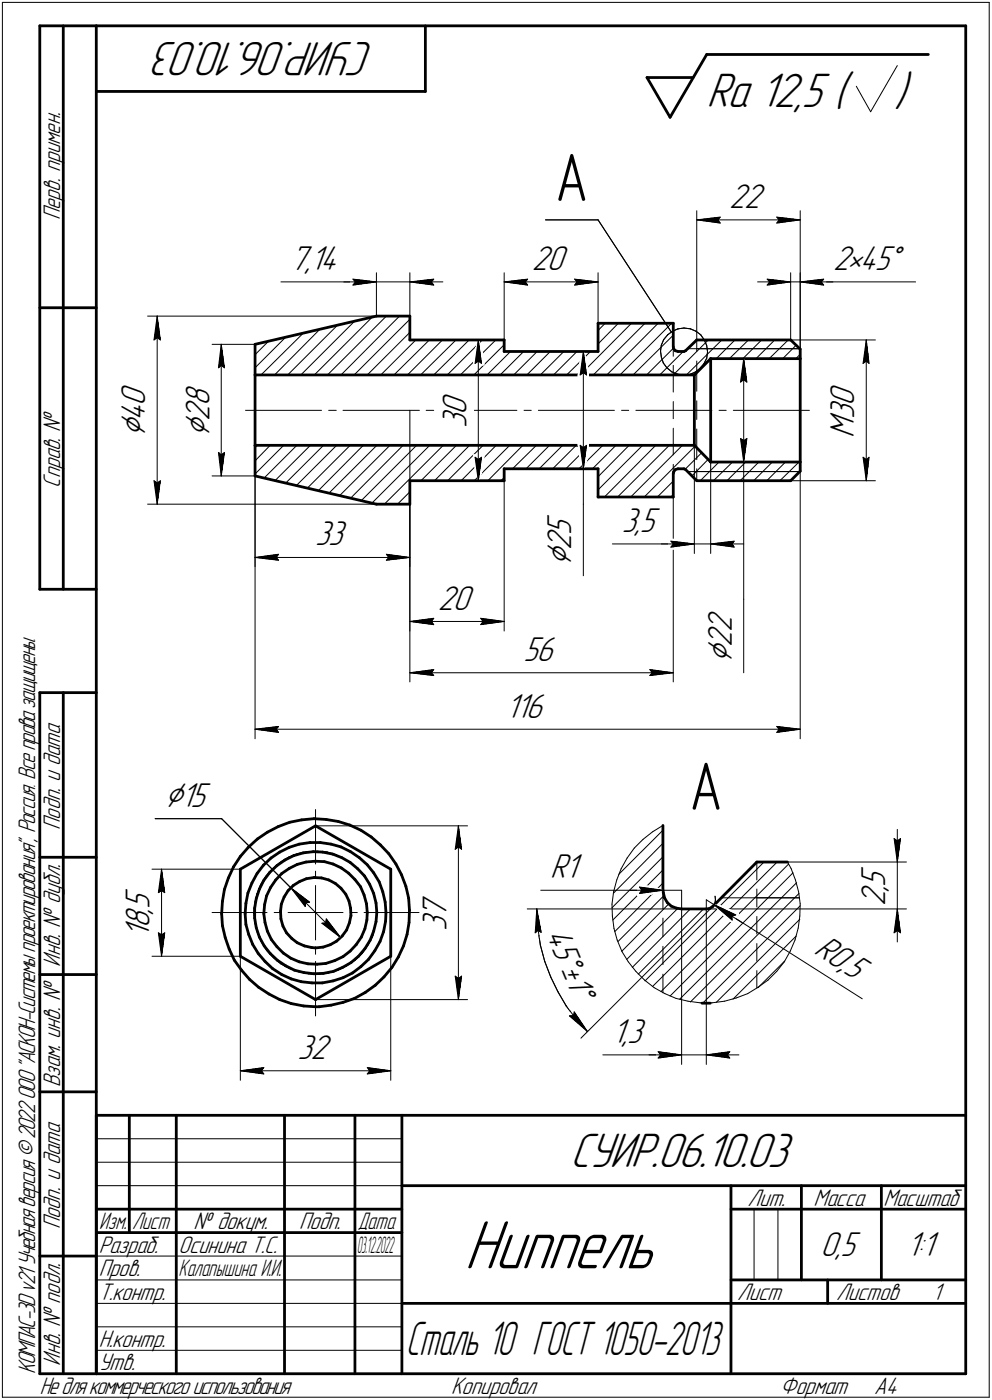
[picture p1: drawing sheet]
<svg xmlns="http://www.w3.org/2000/svg" width="211mm" height="298mm" viewBox="0 0 211 298" stroke-linecap="round" stroke-linejoin="round" font-family="sans-serif">
<defs><g id="words">
<text font-size="15.6" x="98.8" y="270.1">Ниппель</text>
<g font-size="14.6">
<text x="118.1" y="42.8">А</text>
<text x="146.7" y="172.4">А</text>
</g>
<g font-size="10.9">
<text x="79.6" y="9" transform="rotate(-180 79.6 9)">СУИР.06.10.03</text>
<text x="150.3" y="22.8">Ra 12,5 (</text>
<text x="190.3" y="22.8">)</text>
<text x="121.4" y="248.5">СУИР.06.10.03</text>
</g>
<text font-size="10.6" x="86.4" y="288.5">Сталь 10 ГОСТ 1050-2013</text>
<g font-size="8.5">
<text x="30.9" y="93.2" transform="rotate(-90 30.9 93.2)">Ç</text>
<text x="44.5" y="93.2" transform="rotate(-90 44.5 93.2)">Ç</text>
<text x="121.6" y="120.6" transform="rotate(-90 121.6 120.6)">Ç</text>
<text x="155.7" y="141.2" transform="rotate(-90 155.7 141.2)">Ç</text>
<text x="35" y="171.8">Ç15</text>
</g>
<g font-size="7.8">
<text x="155.2" y="44.3">22</text>
<text x="61.8" y="57.5">7,14</text>
<text x="113.2" y="57.5">20</text>
<text x="177.2" y="57.5">2•45Å</text>
<text x="30.9" y="89.7" transform="rotate(-90 30.9 89.7)">4</text>
<text x="30.9" y="86.5" transform="rotate(-90 30.9 86.5)">0</text>
<text x="44.5" y="89.7" transform="rotate(-90 44.5 89.7)">2</text>
<text x="44.5" y="86.5" transform="rotate(-90 44.5 86.5)">8</text>
<text x="99.3" y="88.5" transform="rotate(-90 99.3 88.5)">0</text>
<text x="181.8" y="89.3" transform="rotate(-90 181.8 89.3)">3</text>
<text x="181.8" y="86.5" transform="rotate(-90 181.8 86.5)">0</text>
<text x="99.3" y="91.2" transform="rotate(-90 99.3 91.2)">3</text>
<text x="181.8" y="93.2" transform="rotate(-90 181.8 93.2)">M</text>
<text x="121.6" y="113.9" transform="rotate(-90 121.6 113.9)">5</text>
<text x="132.3" y="113.3">3,5</text>
<text x="67.1" y="116.1">33</text>
<text x="121.6" y="117.1" transform="rotate(-90 121.6 117.1)">2</text>
<text x="93.2" y="129.8">20</text>
<text x="155.7" y="137.8" transform="rotate(-90 155.7 137.8)">2</text>
<text x="155.7" y="134.6" transform="rotate(-90 155.7 134.6)">2</text>
<text x="111.4" y="140.7">56</text>
<text x="107.6" y="152.8">116</text>
<text x="117.1" y="187.1">R1</text>
<text x="188.4" y="189.8" transform="rotate(-90 188.4 189.8)">,</text>
<text x="188.4" y="188.8" transform="rotate(-90 188.4 188.8)">5</text>
<text x="31.8" y="197.7" transform="rotate(-90 31.8 197.7)">8</text>
<text x="31.8" y="194.5" transform="rotate(-90 31.8 194.5)">,</text>
<text x="31.8" y="193.5" transform="rotate(-90 31.8 193.5)">5</text>
<text x="95" y="195.5" transform="rotate(-90 95 195.5)">7</text>
<text x="188.4" y="193" transform="rotate(-90 188.4 193)">2</text>
<text x="31.8" y="199.8" transform="rotate(-90 31.8 199.8)">1</text>
<text x="95" y="198.2" transform="rotate(-90 95 198.2)">3</text>
<text x="116.1" y="198.9" transform="rotate(68 116.1 198.9)">45Å±1Å</text>
<text x="173" y="203" transform="rotate(32 173 203)">R0,</text>
<text x="179.2" y="207" transform="rotate(32 179.2 207)">5</text>
<text x="63.3" y="225.5">32</text>
<text x="130.3" y="222.1">1,3</text>
<text x="174.6" y="267.5">0,5</text>
<text x="192.9" y="267.5">1:1</text>
</g>
<g font-size="5.4">
<text x="12.8" y="46.9" transform="rotate(-90 12.8 46.9)">Перв. примен.</text>
<text x="12.8" y="103.8" transform="rotate(-90 12.8 103.8)">Справ. №</text>
<text x="12.8" y="176.7" transform="rotate(-90 12.8 176.7)">Подп. и дата</text>
<text x="12.8" y="205.8" transform="rotate(-90 12.8 205.8)">Инв. № дубл.</text>
<text x="12.8" y="231.6" transform="rotate(-90 12.8 231.6)">Взам. инв. №</text>
<text x="159.1" y="256.8">Лит.</text>
<text x="173.1" y="256.8">Масса</text>
<text x="188" y="256.8">Масштаб</text>
<text x="12.8" y="261.7" transform="rotate(-90 12.8 261.7)">Подп. и дата</text>
<text x="41.2" y="261.8">№ докум.</text>
<text x="63.6" y="261.8">Подп.</text>
<text x="21" y="266.8">Разраб.</text>
<text x="38" y="266.8">Осинина Т.С.</text>
<text x="21" y="271.8">Пров.</text>
<text x="21" y="276.8">Т.контр.</text>
<text x="156.9" y="276.8">Лист</text>
<text x="177.9" y="276.8">Листов</text>
<text x="198.4" y="276.8">1</text>
<text x="21" y="286.8">Н.контр.</text>
<text x="7.5" y="292.5" transform="rotate(-90 7.5 292.5)">КОМПАС-3Dv21 Учебнаяверсия©2022ООО&quot;АСКОН-Системыпроектирования&quot;, Россия. Всеправазащищены.</text>
<text x="12.8" y="290.8" transform="rotate(-90 12.8 290.8)">Инв. № подл.</text>
<text x="21" y="291.8">Утв.</text>
<text x="8.5" y="296.7">Недлякоммерческогоиспользования</text>
<text x="96" y="296.8">Копировал</text>
<text x="166" y="296.8">Формат</text>
<text x="186" y="296.8">A4</text>
</g>
<g font-size="5.3">
<text x="21.1" y="261.8">Изм.</text>
<text x="28.1" y="261.8">Лист</text>
<text x="76.1" y="261.8">Дата</text>
<text x="38" y="271.8">Калапышина И.И.</text>
</g>
<g font-size="5.1">
<text x="76" y="266.8">0</text>
<text x="76.9" y="266.8">3.12.2022</text>
</g>
</g></defs>
<g fill="none" stroke="#000" stroke-width=".21">
<path d="M.5 .5v297zM.5 .5h210zM182.2 18.4l3.1 5.4zM190.9 14l-5.6 9.8zM210.5 .5v297zM75.1 59.4l5 .6zM75.1 59.4l.5 .6zM80.1 58.1v9.2zM87.2 58.1v9.2zM92.3 59.4l-.5 .6zM107.3 58.1v16.2zM112.3 59.4l-.5 .6z"/>
<path d="M116.1 46.8h11.2zM122.3 59.4l.5 .6zM122.3 59.4l5 .6zM127.3 46.8l15.5 23.9zM127.3 58.1v14.9zM148.3 44.9v27.5zM148.3 46.8l4.9-.6zM148.3 46.8l4.9 .7zM148.3 46.8h22zM152.7 46.8l.5 .7zM153.2 46.2l-.5 .6zM163.2 59.4l5 .6z"/>
<path d="M163.2 59.4l.5 .6zM165.3 47.5l5-.7zM165.3 46.2l.5 .6zM165.3 46.2l5 .6zM165.8 46.8l-.5 .7zM168.2 58.1v14.3zM170.3 44.9v29.4zM170.3 58.1v18.3zM175.3 59.4l-.5 .6zM31.4 67.3h55.8zM32.8 72.4l.6-.5zM33.4 67.3l.7 5.1z"/>
<path d="M33.4 71.9l.7 .5zM33.4 67.3l-.6 5.1zM33.4 67.3v40.1zM45.1 73.3h9.2zM46.5 78.3l.6-.5zM47.1 73.3l.7 5zM47.1 77.8l.7 .5zM47.1 73.3l-.6 5zM47.1 73.3v28zM54.3 78.3l6.4-6.4zM54.3 75.5l2.8-2.8zM55.5 79.8l8.9-8.8z"/>
<path d="M59.8 60h15.3zM61.2 79.8l10.6-10.5zM64 79.8l11.4-11.4zM66.9 79.8l12.3-12.2zM68.1 70.1l-9.7 9.7zM69.7 79.8l12.5-12.5zM73.2 60h6.9zM75.1 60h5zM75.1 60.7l5-.7zM75.6 60l-.5 .7zM78.1 79.8l9.1-9zM80.1 60h7.1z"/>
<path d="M83.8 79.8l7.6-7.4zM85 67.3l-12.4 12.5zM86.7 79.8l7.4-7.4zM87.2 68l-11.8 11.8zM87.2 60l5.1 .7zM87.2 60l5.1-.6zM87.2 60h7zM88.5 72.4l-7.5 7.4zM89.5 79.8l7.5-7.4zM91.8 60l.5 .7zM92.3 79.8l7.5-7.4zM92.5 72.4h11.3z"/>
<path d="M95.2 79.8l7.4-7.4zM98 79.8l7.5-7.4zM100.8 79.8l6.5-6.4zM101.1 77.4l.7-.5zM101.8 72.4l.6 5zM101.8 76.9l.6 .5zM101.8 72.4l-.7 5zM101.8 72.4v30zM103.6 79.8l5-5zM106.4 79.8l5-5zM107.3 60l5-.6zM107.3 60l5 .7z"/>
<path d="M107.3 60h20zM109.3 79.8l5-5zM111.8 60l.5 .7zM112.1 79.8l5-5zM115 79.8l5-5zM117.8 79.8l5-5zM120.6 79.8l5-5zM122.1 74.8h5.2zM122.3 60.7l5-.7zM122.8 60l-.5 .7zM123.4 79.8l.7-.5zM124.1 74.8l.7 5z"/>
<path d="M124.1 79.3l.7 .5zM124.1 74.8l-.7 5zM124.1 74.8v25zM126.2 79.8l11-11zM127.3 70.4l1.5-1.6zM131.6 68.8l-4.3 4.4zM131.9 79.8l11-11zM134.4 68.8l-11 11zM134.7 79.8l8.6-8.4zM137.6 79.8l5.7-5.6zM140 68.8l-10.9 11zM140.4 79.8l5-5z"/>
<path d="M140.5 74.8l.2 1.2zM140.7 73.5l-.2 1.3zM140.7 76l.4 1.3zM141.1 77.3l.8 1zM141.2 72.3l-.5 1.2zM141.9 78.3l1 .9zM142.1 71.3l1-.8zM142.1 71.3l-.9 1zM142.9 79.2l1.2 .5zM143.1 70.5l1.2-.5zM143.3 79.8l7.4-7.4zM143.3 74.3h.1"/>
<path d="M143.3 71.4v2.4zM143.3 79.8v3.7zM143.3 73.8v2.1zM143.3 77.8v2zM144.1 79.7l1.3 .1zM144.3 70l1.2-.2zM145.4 79.8h1.3zM145.5 69.8l1.4 .2zM146 79.8l7.6-7.4zM146.4 74.3h23.8zM146.7 79.8l1.2-.6zM146.9 70l1.2 .5z"/>
<path d="M147.9 79.2l1-.7zM148.1 70.5l1 .8zM148.3 79.3v4zM148.3 72.4v2.4zM148.3 76.9v2.4zM148.3 74.3h21.9zM149.1 71.3l.8 1.1zM149.8 77.5l-.9 1zM149.9 72.4l.5 1.2zM150.4 73.6l.1 1.2zM150.4 76.3l-.6 1.2zM150.5 75l-.1 1.3z"/>
<path d="M150.5 74.8v.2zM152.4 76.4l4-4zM155.2 76.4l4.1-4zM156.2 76.4h4.6zM158.1 76.4l4-4zM158.2 76.4l.7 5zM158.2 76.4l-.6 5zM158.2 76.4v22zM160.9 76.4l3.9-4zM161.2 60h7zM163.2 60.7l5-.7zM163.7 76.4l4-4z"/>
<path d="M163.7 60l-.5 .7zM166.5 76.4l2.9-2.9zM168.2 72.4h18.1zM168.2 60h2.1zM169.3 76.4l1-1zM170.3 60h5zM170.3 60l5 .7zM170.3 60l5-.6zM170.3 60h6.9zM174.8 60l.5 .7zM175.3 60h19.5zM183.6 77.4l.7-.5z"/>
<path d="M184.3 72.4l.6 5zM184.3 76.9l.6 .5zM184.3 72.4l-.7 5zM184.3 72.4v30zM46.5 96.4l.6 4.9zM46.5 96.4l.6 .5zM47.1 96.9l.7-.5zM47.8 96.4l-.7 4.9zM52.2 87.4h16.2zM54.3 87.4v69.9zM54.3 87.4v33.2zM54.7 94.8l-.4 .5z"/>
<path d="M57.5 94.8l-3.2 3.3zM68.8 94.8l-8 8.1zM69.9 87.4h1.6zM73 87.4h16.2zM77.3 94.8l-9.6 9.7zM85.8 94.8l-11.2 11.3zM87.2 87.4v33.2zM90.7 87.4h1.6zM93.7 87.4h16.3zM99.9 94.8l-7.4 7.6zM101.1 97.4l.7 5zM101.1 97.4l.7 .5z"/>
<path d="M101.8 97.9l.6-.5zM102.4 97.4l-.6 5zM105.6 94.8l-7.5 7.6zM109.1 99.8l5-5zM111.3 94.8l-7.5 7.6zM111.5 87.4h1.5zM111.9 99.8l5-5zM114.6 87.4h16.1zM114.7 99.8l5-5zM117.6 99.8l5-5zM120.4 99.8l5-5zM122.1 99.8h5.2z"/>
<path d="M123.2 99.8l5.1-5zM123.4 94.8l.7 5zM123.4 94.8l.7 .5zM124.1 99.8v7.6zM124.1 95.3l.7-.5zM124.8 94.8l-.7 5zM126.1 99.8l5-5zM132.2 87.4h1.6zM133.9 94.8l-6.6 6.7zM135.3 87.4h16.2zM139.5 94.8l-10.9 11zM143.3 91.2v3.6z"/>
<path d="M143.3 85.5v3.7zM143.3 94.8v2.1zM143.3 98.9v1.9zM145.2 94.8l-11 11zM145.8 99.9l3.5-3.5zM147.7 87.4v30.5zM148.3 91.4v3.9zM148.3 85.3v4zM148.3 95.3v2.6zM148.3 99.8v2.6zM150.7 97.8l-3.5 3.5zM151.2 87.4v30.5z"/>
<path d="M153 87.4h1.5zM156 87.4h16.2zM156.2 98.4h4.6zM157.6 81.4l.6-.5zM157.6 93.4l.6 5zM157.6 93.4l.6 .4zM158.2 98.4v29.2zM158.2 80.9l.7 .5zM158.2 93.8l.7-.4zM158.9 93.4l-.7 5zM170.3 87.4v69.9zM183.6 97.4l.7 5z"/>
<path d="M183.6 97.4l.7 .5zM184.3 97.9l.6-.5zM184.9 97.4l-.6 5zM31.4 107.4h55.8zM32.8 102.4l.6 5zM32.8 102.4l.6 .5zM33.4 102.9l.7-.5zM34.1 102.4l-.7 5zM45.1 101.3h9.2zM54.3 100.9l6.1-6.1zM54.3 118.7l5-.7zM54.3 118.7l5 .6z"/>
<path d="M54.3 118.7h32.9zM56.2 101.8l7-7zM58.5 102.4l7.5-7.6zM58.8 118.7l.5 .6zM59.3 118l-.5 .7zM63.1 103.4l8.5-8.6zM65.4 104l9.1-9.2zM70 105l10.2-10.2zM72.3 105.5l10.7-10.7zM76.9 106.6l11.7-11.8zM79.2 107.1l12.2-12.3zM81.8 107.4l12.5-12.6z"/>
<path d="M82.2 119.3l5-.6zM82.2 118l.5 .7zM82.2 118l5 .7zM82.7 118.7l-.5 .6zM84.6 107.4l2.6-2.7zM87.2 102.4v32zM87.2 103.3v41.9zM89.6 102.4l7.5-7.6zM93.4 102.4h10.4zM95.2 102.4l7.6-7.6zM100.9 102.4l7.6-7.6zM106.6 102.4l.7-.7z"/>
<path d="M107.3 102.4v32zM124.1 107.4v15.2zM127.3 104.3l9.4-9.5zM130.3 115.8h12.4zM131.4 105.8l11-11zM137.1 105.8l10.8-10.8zM140.7 115.8h7zM142.7 105.8l.6-.5zM142.7 115.8h5zM142.7 115.2l5 .6zM142.7 115.2l.6 .6zM142.7 116.5l5-.7z"/>
<path d="M143.3 102.4l-3.4 3.4zM143.3 100.8v2.5zM143.3 100.4h.1M143.3 105.8v39.4zM143.3 115.8l-.6 .7zM146.4 100.4h23.8zM147.7 115.8h3.5zM148.3 100.4h21.9zM149 102.4l4-4zM151.2 115.8l5 .7zM151.2 115.8l5-.6zM151.2 115.8h7z"/>
<path d="M151.8 102.4l4.1-4zM154.7 102.4l4-4zM155.8 115.8l.4 .7zM156.2 115.2l-.4 .6zM157.5 102.4l4-4zM160.4 102.4l3.9-4zM163.2 102.4l3.9-4zM165.9 102.4l4.1-4zM168.2 102.4h18.1zM87.2 132.3l5.1-.6zM87.2 132.3l5.1 .7zM87.2 132.3h20.1z"/>
<path d="M91.8 132.3l.5 .7zM92.3 131.7l-.5 .6zM102.3 133l5-.7zM102.3 131.7l.5 .6zM102.3 131.7l5 .6zM102.8 132.3l-.5 .7zM158.2 127.6v15.7zM54.3 155.3l5-.6zM54.3 155.3l5 .7zM54.3 155.3h116zM58.8 155.3l.5 .7zM59.3 154.7l-.5 .6z"/>
<path d="M87.2 143.3l5.1-.7zM87.2 143.3l5.1 .5zM87.2 143.3h56.1zM91.8 143.3l.5 .5zM92.3 142.6l-.5 .7zM138.3 143.8l5-.5zM138.3 142.6l.5 .7zM138.3 142.6l5 .7zM138.8 143.3l-.5 .5zM165.3 156l5-.7zM165.3 154.7l.5 .6zM165.3 154.7l5 .6z"/>
<path d="M165.8 155.3l-.5 .7zM33 174.3h14.2zM47.2 174.3l14.7 14.8zM67.1 172.4v11.6zM67.1 175.9h32.4zM97.5 175.9l.7 4.9zM97.5 175.9l-.6 4.9zM97.5 175.9v37zM136.8 178.7l2.1-1.6zM136.8 178.7l-1.8 1.9zM138.9 177.1l2.2-1.3zM141.1 179.6l-10.5 10.6z"/>
<path d="M141.1 176.8l-9.4 9.4zM141.1 179.8v3.9zM190.2 178.6l.7 .5zM190.2 178.6l.7 5zM190.9 179.1l.7-.5zM190.9 176.6v7zM191.6 178.6l-.7 5zM32.3 185.1h18.8zM33.7 190.1l.7-.4zM33.7 198.6l.7 5zM33.7 198.6l.7 .5zM34.4 185.1l.7 5z"/>
<path d="M34.4 189.7l.7 .4zM34.4 185.1l-.7 5zM34.4 199.1l.7-.5zM34.4 185.1v18.5zM35.1 198.6l-.7 5zM45.1 194.3h11.7zM54 194.5l.3 2.1zM54.2 192.4l-.2 2.1zM54.3 196.6l.5 2zM54.7 190.3l-.5 2.1zM54.8 198.6l.8 2zM55.5 188.4l-.8 1.9z"/>
<path d="M56.6 186.6l-1.1 1.8zM58 185l1.6-1.4zM58 185l-1.4 1.6zM58.3 194.3h1.6zM59.6 183.6l1.8-1.1zM61.3 194.3h5.8zM61.4 182.5l1.9-.7zM61.9 189.1l4 3zM61.9 189.1l3 3.9zM61.9 189.1l10.6 10.5zM63.3 181.8l2.1-.4zM65 192.2l.9-.1z"/>
<path d="M65 192.2l-.1 .8zM65.4 181.4l2.2-.1zM67.1 194.3h5.9zM67.1 194.3v5.9zM67.1 185.5v1.5zM67.1 188.6v5.7zM67.6 181.3l2 .1zM68.5 196.6l4 3zM68.5 196.6l.8-.1zM69.4 195.7l-.1 .8zM69.4 195.7l3.1 3.9zM69.6 181.4l2 .6z"/>
<path d="M74.5 194.3h1.5zM77.5 194.3h11.7zM79.2 199.5l-1 1.8zM79.5 198.8l-.3 .7zM96.9 180.8l.6-.5zM97.5 180.3l.7 .5zM112.2 193.5h35.5zM113.9 198.6l.6-.5zM114.2 194.3l.3 3.5zM114.2 193.5v.8zM114.2 193.5l.9 5zM114.2 193.5l-.3 5.1z"/>
<path d="M114.5 197.8l.5 3.5zM114.5 198.1l.6 .4zM115.1 189.6h26zM130.2 193.3l10.9-10.8zM130.2 192.5l.1 2.6zM130.3 195.1l.3 2.6zM130.4 195.9l10.7-10.6zM130.6 189.9l-.4 2.6zM130.6 197.7l.7 2.5zM131.2 187.4l-.6 2.5zM132.2 185l-1 2.4zM133.4 182.7l-1.2 2.3z"/>
<path d="M134.1 189.6h7zM135 180.6l-1.6 2.1zM136.1 188.9l5 .7zM136.1 188.9l.5 .7zM136.1 190.2l5-.6zM136.6 189.6l-.5 .6zM141.1 188l-10.3 10.4zM141.1 191.2h.3zM141.1 185.7v3.9zM141.1 189.6v3.9zM141.1 195.5v4zM141.1 189.6h3.9z"/>
<path d="M141.2 190.8l-9.7 9.7zM142.3 192.4l-10 10.1zM144.2 193.5l-10.9 10.8zM145 189.6v37.1zM146.9 193.5l-12.4 12.5zM147.7 193.5h45.2zM150.3 191.6v35.1zM150.3 191.6l1.6 1zM151.9 192.6l31.6 20.1zM151.9 192.6l3.9 3.3zM151.9 192.6l4.6 2.2zM151.9 192.6l5.9 3.8z"/>
<path d="M152.1 192.3l-.5 .7zM152.1 190.8l.1 .7zM152.2 191.5l-.1 .8zM153.5 191.2h16.6zM155.7 195.1l.1 .8zM155.7 195.1l.8-.3zM161 183.6v3.8zM161 189.3v3.8zM161 195.2v3.7zM161 191.2h9.1zM161 183.6h31.9zM167.6 183.6l.7 1.3z"/>
<path d="M168.3 184.9l.9 2.5zM168.7 185.8l-26.1 26.3zM169.2 187.4l.7 2.5zM169.8 197.6l-.6 2.6zM169.9 189.9l.4 2.5zM170.2 195.1l-.4 2.5zM170.3 192.4l-.1 2.7zM190.2 198.6l.7-.5zM190.9 193.5l-.7 5.1zM190.9 198.1l.7 .5zM190.9 193.5l.7 5.1zM190.9 193.5v7.1z"/>
<path d="M190.9 183.6v9.9zM32.3 203.6h18.8zM51.1 203.6v26.4zM55.6 200.6l1.1 1.8zM56.7 202.4l1.5 1.5zM58.2 203.9l1.6 1.3zM59.8 205.2l1.8 1zM61.6 206.2l2 .7zM63.6 206.9l2.1 .4zM65.7 207.3l2.1 .1zM67.1 204.7v11.6zM67.1 201.7v1.5z"/>
<path d="M67.1 212.9h32.4zM67.8 207.4l2-.2zM69.8 207.2l2.1-.6zM71.9 206.6l1.8-.9zM73.7 205.7l1.8-1.2zM75.5 204.5l1.5-1.5zM78.2 201.3l-1.2 1.7zM83.1 203.6v26.4zM96.9 207.9l.6 5zM96.9 207.9l.6 .5zM97.5 208.4l.7-.5zM98.2 207.9l-.7 5z"/>
<path d="M115 201.3l.9 3.4zM115.9 204.7l1.3 3.3zM117.2 208l1.5 3.2zM118.7 211.2l1.8 3zM120.5 214.2l2.1 2.8zM121.2 216.3l3.8 3.3zM121.2 216.3h.8zM122.2 215.5l-.2 .8zM122.2 215.5l2.8 4.1zM122.6 217l2.4 2.6zM131.3 200.2l1 2.4zM132.3 202.6l1.4 2.2z"/>
<path d="M133.7 204.8l1.6 2zM135.3 206.8l1.9 1.9zM135.8 207.4l13.9-13.9zM137.2 208.7l2 1.6zM137.2 208.9l25.4-25.3zM138.9 210.1l26.5-26.5zM139.2 210.3l2.3 1.3zM140.6 211.2l27.2-27.2zM141.1 201.5v3.9zM141.1 207.4v4zM141.5 211.6l2.3 1zM143.8 212.6l2.6 .6z"/>
<path d="M144.6 212.8l24.9-24.8zM146.4 213.2l2.5 .3zM146.9 213.4l23.1-23.2zM148.9 213.5h2.7zM149.5 213.6l20.8-20.7zM151.6 213.5l2.6-.3zM152.4 213.4l17.8-17.7zM154.2 213.2l2.4-.7zM156 212.8l13.4-13.5zM156.6 212.5l2.5-.9zM159.1 211.6l2.2-1.4zM161 200.9v3.7z"/>
<path d="M161 206.7v3.7zM161.3 210.3l5.7-5.7zM161.3 210.2l2.1-1.5zM163.4 208.7l1.9-1.9zM166.9 204.8l-1.6 2zM168.1 202.5l-1.2 2.3zM169.2 200.2l-1.1 2.3zM51.1 228l5-.7zM51.1 228l5 .7zM51.1 228h32zM55.6 228l.5 .7zM56.1 227.3l-.5 .7z"/>
<path d="M78.1 228.7l5-.7zM78.1 227.3l.6 .7zM78.1 227.3l5 .7zM78.7 228l-.6 .7zM123.6 221.1l28-28.1zM128.3 224.6h11.7zM138.1 224.6h6.9zM140 224.6h5zM140 223.9l5 .7zM140 223.9l.5 .7zM140 225.3l5-.7zM140.5 224.6l-.5 .7z"/>
<path d="M145 224.6h5.3zM150.3 224.6l5 .7zM150.3 224.6l5-.7zM150.3 224.6h6.9zM154.8 224.6l.5 .7zM155.3 223.9l-.5 .7zM20.5 247.5h65zM20.5 252.5h65zM20.5 242.5h65zM160.4 257.5v15zM165.5 257.5v15zM20.5 267.5h65z"/>
<path d="M20.5 272.5h65zM20.5 277.5h65zM.5 297.5h210zM20.5 282.5h65zM20.5 287.5h65z"/>
</g>
<g fill="none" stroke="#000" stroke-width=".59">
<path d="M8.5 5.5v120zM8.5 5.5h12zM13.5 5.5v120zM20.5 5.5v287zM20.5 5.5h185zM20.5 19.5h70zM90.5 5.5v14zM137.7 16.5l4.9 8.5zM137.7 16.5h9.8zM150.4 11.6l-7.8 13.4zM150.4 11.6h47.1zM205.5 5.5v287z"/>
<path d="M8.5 65.5h12zM54.3 79.8h93.4zM54.3 73.3l25.8-6zM54.3 73.3v6.5zM54.3 79.8v15zM80.1 67.3h7.1zM87.2 72.4h20.1zM87.2 67.3v5.1zM107.3 72.4v2.4zM107.3 74.8h20zM127.3 68.8h16zM127.3 68.8v6z"/>
<path d="M143.3 68.8v5zM143.3 73.8v.5zM143.3 74.3l.4 .4zM143.7 74.7l.6 .1zM144.3 74.8h1.2zM145.5 74.8l.4-.1zM145.9 74.7l2.4-2.3zM147.7 79.8l3.5-3.4zM147.7 79.8v15zM148.3 72.4h19.9zM151.2 76.4h19.1zM151.2 76.4v22z"/>
<path d="M168.2 72.4l2.1 1.9zM170.3 74.3v2.1zM170.3 76.4v22zM54.3 94.8h93.4zM54.3 94.8v6.5zM107.3 99.8h20zM107.3 99.8v2.6zM127.3 99.8v6zM143.7 100l.6-.2zM143.7 100l-.4 .5zM144.3 99.8h1.2zM145.5 99.8l.4 .2z"/>
<path d="M145.9 100l2.4 2.4zM147.7 94.8l3.5 3.6zM151.2 98.4h19.1zM170.3 98.4v1.9zM54.3 101.3l25.8 6.1zM80.1 107.4h7.1zM87.2 102.4v5zM87.2 102.4h20.1zM127.3 105.8h16zM143.3 100.8v5zM143.3 100.5v.3zM148.3 102.4h19.9z"/>
<path d="M168.2 102.4l2.1-2.1zM8.5 125.5h12zM8.5 147.5v145zM8.5 147.5h12zM13.5 147.5v145zM54.8 178.6l2.1-1.4zM56.9 177.2l2.3-1.2zM59.2 176l2.4-.9zM61.6 175.1l2.6-.5zM63.7 179.7l2.3-.3zM64.2 174.6l2.6-.3zM66 179.4h2.2z"/>
<path d="M66.8 174.3l2.6 .2zM67.1 175.9l16 9.2zM68.2 179.4l2.2 .3zM69.4 174.5l2.6 .4zM70.4 179.7l2.2 .6zM72 174.9l2.4 .8zM74.4 175.7l2.4 1.1zM76.8 176.8l2.2 1.4zM79 178.2l1.9 1.7zM80.9 179.9l1.8 1.9zM141.1 175.8v13.8zM8.5 182.5h12z"/>
<path d="M47.2 194.6l.1 2.5zM47.3 197.1l.6 2.5zM47.3 191.9l-.1 2.7zM47.8 189.4l-.5 2.5zM47.9 199.6l.9 2.5zM48.6 186.9l-.8 2.5zM49.7 184.6l-1.1 2.3zM51.1 185.1l16-9.2zM51.1 185.1v18.5zM51.1 182.4l-1.4 2.2zM52.2 194.6l.1 2.2zM52.3 192.4l-.1 2.2z"/>
<path d="M52.3 196.8l.6 2.2zM52.7 190.2l-.4 2.2zM52.8 180.4l-1.7 2zM52.8 180.4l2-1.8zM52.9 199l.9 2.1zM53.6 188l-.9 2.2zM54.2 193.4v2.1zM54.2 195.5l.3 2zM54.5 191.3l-.3 2.1zM54.5 197.5l.7 2.1zM54.7 186l-1.1 2zM55.2 189.3l-.7 2z"/>
<path d="M55.2 199.6l1 1.8zM56 184.2l1.7-1.5zM56 184.2l-1.3 1.8zM56.1 187.5l-.9 1.8zM56.1 194.6l.3 1.8zM56.3 192.6l-.2 2zM56.4 196.4l.5 1.9zM56.7 190.8l-.4 1.8zM56.9 198.3l.8 1.8zM57.4 185.8l1.5-1.5zM57.4 185.8l-1.3 1.7zM57.6 189l-.9 1.8z"/>
<path d="M57.7 182.7l1.8-1.3zM58.7 187.4l-1.1 1.6zM58.9 184.3l1.7-1.2zM59.5 181.4l2.1-1zM59.7 194.1l.1 1.6zM59.8 195.7l.4 1.5zM59.9 192.5l-.2 1.6zM59.9 186l1.7-1.1zM59.9 186l-1.2 1.4zM60.2 197.2l.8 1.4zM60.5 191l-.6 1.5zM60.6 183.1l1.9-.9z"/>
<path d="M61 198.6l1.1 1.2zM61.3 189.7l-.8 1.3zM61.6 180.4l2.1-.7zM61.6 184.9l1.6-.8zM62.1 199.8l1.1 .9zM62.4 188.6l1.4-.9zM62.4 188.6l-1.1 1.1zM62.5 182.2l2-.6zM63.2 184.1l1.9-.5zM63.8 187.7l1.4-.6zM64.5 181.6l2.1-.2zM65.1 183.6l2-.2z"/>
<path d="M65.2 187.1l1.6-.2zM66.6 181.4h2.1zM66.8 186.9h1.6zM67.1 183.4l1.9 .1zM68.4 186.9l1.5 .5zM68.7 181.4l2.1 .5zM69 183.5l1.9 .5zM69.9 187.4l1.5 .7zM70.8 181.9l1.9 .7zM70.9 184l1.7 .8zM71.4 188.1l1.2 1zM72.6 180.3l2 1.1z"/>
<path d="M72.6 189.1l1 1.3zM72.6 184.8l1.6 1.1zM72.7 182.6l1.8 1zM73.6 190.4l.7 1.5zM73.7 198l-.9 1.3zM74.2 185.9l1.3 1.4zM74.3 191.9l.3 1.5zM74.3 196.5l-.6 1.5zM74.5 183.6l1.6 1.4zM74.6 181.4l1.9 1.2zM74.6 193.4l.1 1.6zM74.7 195l-.4 1.5z"/>
<path d="M75.5 187.3l1.2 1.5zM76.1 185l1.5 1.5zM76.5 182.6l1.6 1.5zM76.7 188.8l.8 1.8zM76.9 199.6l-1.1 1.6zM77.5 190.6l.5 1.8zM77.6 186.5l1.1 1.8zM77.6 197.8l-.7 1.8zM78 192.4l.1 1.9zM78.1 195.9l-.5 1.9zM78.1 184.1l1.4 1.7zM78.1 194.3v1.6z"/>
<path d="M78.7 188.3l.8 1.9zM79.5 190.2l.5 2.1zM79.5 198.3l-.8 1.9zM79.5 185.8l1.2 2zM80 192.3l.2 2zM80 196.3l-.5 2zM80.2 194.3l-.2 2zM80.7 187.8l.7 2.1zM81.4 189.9l.6 2.2zM81.6 198.4l-.7 2.1zM82 192.1l.1 2.2zM82 196.2l-.4 2.2z"/>
<path d="M82.1 194.3l-.1 1.9zM82.7 181.8l1.5 2.2zM83.1 185.1v18.5zM84.2 184l1.2 2.3zM85.4 186.3l1 2.4zM86.4 188.7l.6 2.6zM86.6 199l-.7 2.4zM87 191.3l.1 2.5zM87 196.4l-.4 2.6zM87.1 193.8l-.1 2.6zM141.1 189.6v.5zM141.1 190.1l.3 1.1z"/>
<path d="M141.4 191.2l.6 1zM142 192.2l.8 .8zM142.8 193l1.1 .4zM143.9 193.4l1.1 .1zM145 193.5h5.3zM150.3 193.5h.7zM151 193.5l.6-.5zM161 183.6h6.6zM161 183.6l-9.4 9.4zM8.5 207.5h12zM48.8 202.1l1.1 2.4zM49.9 204.5l1.5 2.1z"/>
<path d="M51.1 203.6l16 9.3zM51.4 206.6l1.7 1.9zM53.1 208.5l1.9 1.7zM53.8 201.1l1.1 1.9zM54.9 203l1.5 1.7zM55 210.2l2.2 1.5zM56.2 201.4l1.3 1.6zM56.4 204.7l1.6 1.5zM57.2 211.7l2.3 1.2zM57.5 203l1.5 1.5zM57.7 200.1l1.2 1.5zM58 206.2l1.9 1.3z"/>
<path d="M58.9 201.6l1.4 1.3zM59 204.5l1.8 1.2zM59.5 212.9l2.5 .8zM59.9 207.5l2.1 .9zM60.3 202.9l1.6 1.1zM60.8 205.7l1.9 .9zM61.9 204l1.8 .8zM62 208.4l2.1 .6zM62 213.7l2.6 .5zM62.7 206.6l2 .5zM63.2 200.7l1.6 .7zM63.7 204.8l1.8 .4z"/>
<path d="M64.1 209l2.3 .3zM64.6 214.2l2.5 .2zM64.7 207.1l2.1 .2zM64.8 201.4l1.5 .4zM65.5 205.2l2 .1zM66.3 201.8h.8zM66.4 209.3h2.2zM66.8 207.3h2zM67.1 212.9l16-9.3zM67.1 214.4h.8zM67.1 201.8l1.6-.1zM67.5 205.3l1.8-.2z"/>
<path d="M67.9 214.4l2.5-.4zM68.6 209.3l2.3-.4zM68.7 201.7l1.6-.5zM68.8 207.3l2.2-.5zM69.3 205.1l1.9-.5zM70.3 201.2l1.3-.8zM70.4 214l2.6-.6zM70.9 208.9l2.1-.7zM71 206.8l1.9-.8zM71.2 204.6l1.8-.9zM71.6 200.4l1.2-1.1zM72.9 206l1.8-1z"/>
<path d="M73 208.2l2-1zM73 213.4l2.4-.8zM73 203.7l1.5-1.2zM74.7 205l1.6-1.4zM75 207.2l1.8-1.4zM75.4 212.6l2.3-1.3zM75.8 201.2l-1.3 1.3zM76.8 205.8l1.6-1.5zM77.6 202l-1.3 1.6zM77.7 211.3l2.1-1.5zM78.7 200.2l-1.1 1.8zM79.8 202.4l-1.4 1.9z"/>
<path d="M79.8 209.8l1.9-1.8zM80.9 200.5l-1.1 1.9zM83.4 206l-1.7 2zM84.8 203.8l-1.4 2.2zM85.9 201.4l-1.1 2.4zM149.4 213.6h1.7zM8.5 232.5h12zM20.5 237.5h185zM20.5 237.5v55zM27.5 237.5v25zM37.5 237.5v55zM60.5 237.5v55z"/>
<path d="M75.5 237.5v55zM85.5 237.5v55zM20.5 257.5h65zM85.5 252.5h120zM155.5 252.5v40zM155.5 257.5h15zM170.5 252.5v20zM170.5 257.5h35zM187.5 252.5v20zM8.5 267.5h12zM20.5 262.5h65zM85.5 277.5h70z"/>
<path d="M155.5 277.5h50zM155.5 272.5h50zM176.1 272.5v5zM8.5 292.5h12zM20.5 292.5h185z"/>
</g>
<g fill="#fff" stroke="#fff" stroke-width=".21">
<path d="M25.2 81.5h7.2zM25.2 81.6h7.2zM25.2 81.7h7.2zM25.2 81.8h7.2zM25.2 81.9h7.2zM25.2 82h7.2zM25.2 82h7.2zM25.2 82.1h7.2zM25.2 82.2h7.2zM25.2 82.3h7.2zM25.2 82.4h7.2zM25.2 82.5h7.2zM25.2 82.5h7.2zM25.2 82.6h7.2zM25.2 82.7h7.2zM25.2 82.8h7.2zM25.2 82.9h7.2zM25.2 83h7.2zM25.2 83.1h7.2zM25.2 83.1h7.2zM25.2 83.2h7.2zM25.2 83.3h7.2zM25.2 83.4h7.2zM25.2 83.5h7.2zM25.2 83.6h7.2zM25.2 83.7h7.2zM25.2 83.7h7.2zM25.2 83.8h7.2zM25.2 83.9h7.2zM25.2 84h7.2zM25.2 84.1h7.2zM25.2 84.2h7.2zM25.2 84.2h7.2zM25.2 84.3h7.2zM25.2 84.4h7.2zM25.2 84.5h7.2zM25.2 84.6h7.2zM25.2 84.7h7.2zM25.2 84.8h7.2zM25.2 84.8h7.2zM25.2 84.9h7.2zM25.2 85h7.2zM25.2 85.1h7.2zM25.2 85.2h7.2zM25.2 85.3h7.2zM25.2 85.3h7.2zM25.2 85.4h7.2zM25.2 85.5h7.2zM25.2 85.6h7.2zM25.2 85.7h7.2zM25.2 85.8h7.2zM25.2 85.9h7.2zM25.2 85.9h7.2zM25.2 86h7.2zM25.2 86.1h7.2zM25.2 86.2h7.2zM25.2 86.3h7.2zM25.2 86.4h7.2zM25.2 86.4h7.2zM25.2 86.5h7.2zM25.2 86.6h7.2zM25.2 86.7h7.2zM25.2 86.8h7.2zM25.2 86.9h7.2zM25.2 87h7.2zM25.2 87h7.2zM25.2 87.1h7.2zM25.2 87.2h7.2zM25.2 87.3h7.2zM25.2 87.4h7.2zM25.2 87.5h7.2zM25.2 87.5h7.2zM25.2 87.6h7.2zM25.2 87.7h7.2zM25.2 87.8h7.2zM25.2 87.9h7.2zM25.2 88h7.2zM25.2 88.1h7.2zM25.2 88.1h7.2zM25.2 88.2h7.2zM25.2 88.3h7.2zM25.2 88.4h7.2zM25.2 88.5h7.2zM25.2 88.6h7.2zM25.2 88.6h7.2zM25.2 88.7h7.2zM25.2 88.8h7.2zM25.2 88.9h7.2zM25.2 89h7.2zM25.2 89.1h7.2zM25.2 89.2h7.2zM25.2 89.2h7.2zM25.2 89.3h7.2zM25.2 89.4h7.2zM25.2 89.5h7.2zM25.2 89.6h7.2zM25.2 89.7h7.2zM25.2 89.7h7.2zM25.2 89.8h7.2zM25.2 89.9h7.2zM25.2 90h7.2zM25.2 90.1h7.2zM25.2 90.2h7.2zM25.2 90.3h7.2zM25.2 90.3h7.2zM25.2 90.4h7.2zM25.2 90.5h7.2zM25.2 90.6h7.2zM25.2 90.7h7.2zM25.2 90.8h7.2zM25.2 90.8h7.2zM25.2 90.9h7.2zM25.2 91h7.2zM25.2 91.1h7.2zM25.2 91.2h7.2zM25.2 91.3h7.2zM25.2 91.4h7.2zM25.2 91.4h7.2zM25.2 91.5h7.2zM25.2 91.6h7.2zM25.2 91.7h7.2zM25.2 91.8h7.2zM25.2 91.9h7.2zM25.2 91.9h7.2zM25.2 92h7.2zM25.2 92.1h7.2zM25.2 92.2h7.2zM25.2 92.3h7.2zM25.2 92.4h7.2zM25.2 92.5h7.2zM25.2 92.5h7.2zM25.2 92.6h7.2zM25.2 92.7h7.2zM25.2 92.8h7.2zM25.2 92.9h7.2zM25.2 93h7.2zM25.2 93h7.2z"/>
<path d="M33.4 67.6h.2zM33.4 67.6h.2zM33.3 67.7h.4zM33.3 67.8h.4zM33.3 67.9h.4zM33.2 68h.6zM33.2 68.1h.6zM33.1 68.2h.8zM33.1 68.2h.8zM33.1 68.3h.8zM33 68.4h1zM33 68.5h1zM32.9 68.6h1.1zM32.9 68.7h1.1zM32.9 68.7h1.1zM32.9 68.8h1.2zM32.9 68.9h1.2zM32.8 69h1.4zM32.8 69.1h1.4zM32.7 69.2h1.5zM32.7 69.3h1.6zM32.7 69.3h1.6zM32.7 69.4h1.6zM32.7 69.5h1.6zM32.7 69.6h1.6zM32.7 69.7h1.6zM32.7 69.8h1.6zM32.7 69.8h1.7zM32.6 69.9h1.8zM32.6 70h1.8zM32.6 70.1h1.8zM32.6 70.2h1.8zM32.6 70.3h1.8zM32.6 70.4h1.8zM32.6 70.4h1.9zM32.6 70.5h1.9zM32.6 70.6h1.9zM32.5 70.7h2zM32.5 70.8h2zM32.5 70.9h2zM32.5 71h2zM32.5 71h2zM32.5 71.1h2zM32.5 71.2h2zM32.5 71.3h2zM32.4 71.4h2.1zM32.4 71.5h2.1zM32.4 71.5h2.1zM32.4 71.6h2.2zM32.4 71.7h2.2zM32.4 71.8h2.2zM32.4 71.9h2.2zM32.4 72h2.2zM32.4 72.1h2.2zM32.3 72.1h2.3zM32.3 72.2h2.4zM32.3 72.3h2.4zM32.3 72.4h2.4zM32.3 72.5h2.4zM32.3 72.6h2.4zM32.3 72.6h2.4zM32.3 72.7h2.4z"/>
<path d="M32.3 101.9h2.4zM32.3 101.9h2.4zM32.3 102h2.4zM32.3 102.1h2.4zM32.3 102.2h2.4zM32.3 102.3h2.4zM32.3 102.4h2.4zM32.3 102.4h2.4zM32.3 102.5h2.3zM32.4 102.6h2.2zM32.4 102.7h2.2zM32.4 102.8h2.2zM32.4 102.9h2.2zM32.4 103h2.2zM32.4 103h2.2zM32.4 103.1h2.1zM32.4 103.2h2.1zM32.4 103.3h2.1zM32.5 103.4h2zM32.5 103.5h2zM32.5 103.5h2zM32.5 103.6h2zM32.5 103.7h2zM32.5 103.8h2zM32.5 103.9h2zM32.5 104h2zM32.5 104.1h2zM32.6 104.1h1.9zM32.6 104.2h1.9zM32.6 104.3h1.9zM32.6 104.4h1.8zM32.6 104.5h1.8zM32.6 104.6h1.8zM32.6 104.6h1.8zM32.6 104.7h1.8zM32.6 104.8h1.8zM32.7 104.9h1.7zM32.7 105h1.6zM32.7 105.1h1.6zM32.7 105.2h1.6zM32.7 105.2h1.6zM32.7 105.3h1.6zM32.7 105.4h1.6zM32.7 105.5h1.6zM32.7 105.6h1.5zM32.8 105.7h1.4zM32.8 105.7h1.4zM32.9 105.8h1.2zM32.9 105.9h1.2zM32.9 106h1.1zM32.9 106.1h1.1zM32.9 106.2h1.1zM33 106.3h1zM33 106.3h1zM33.1 106.4h.8zM33.1 106.5h.8zM33.2 106.6h.6zM33.2 106.7h.6zM33.2 106.8h.5zM33.3 106.8h.4zM33.3 106.9h.4zM33.4 107h.2zM33.4 107.1h.2z"/>
<path d="M38.9 81.5h7.2zM38.9 81.6h7.2zM38.9 81.7h7.2zM38.9 81.8h7.2zM38.9 81.9h7.2zM38.9 82h7.2zM38.9 82h7.2zM38.9 82.1h7.2zM38.9 82.2h7.2zM38.9 82.3h7.2zM38.9 82.4h7.2zM38.9 82.5h7.2zM38.9 82.5h7.2zM38.9 82.6h7.2zM38.9 82.7h7.2zM38.9 82.8h7.2zM38.9 82.9h7.2zM38.9 83h7.2zM38.9 83.1h7.2zM38.9 83.1h7.2zM38.9 83.2h7.2zM38.9 83.3h7.2zM38.9 83.4h7.2zM38.9 83.5h7.2zM38.9 83.6h7.2zM38.9 83.7h7.2zM38.9 83.7h7.2zM38.9 83.8h7.2zM38.9 83.9h7.2zM38.9 84h7.2zM38.9 84.1h7.2zM38.9 84.2h7.2zM38.9 84.2h7.2zM38.9 84.3h7.2zM38.9 84.4h7.2zM38.9 84.5h7.2zM38.9 84.6h7.2zM38.9 84.7h7.2zM38.9 84.8h7.2zM38.9 84.8h7.2zM38.9 84.9h7.2zM38.9 85h7.2zM38.9 85.1h7.2zM38.9 85.2h7.2zM38.9 85.3h7.2zM38.9 85.3h7.2zM38.9 85.4h7.2zM38.9 85.5h7.2zM38.9 85.6h7.2zM38.9 85.7h7.2zM38.9 85.8h7.2zM38.9 85.9h7.2zM38.9 85.9h7.2zM38.9 86h7.2zM38.9 86.1h7.2zM38.9 86.2h7.2zM38.9 86.3h7.2zM38.9 86.4h7.2zM38.9 86.4h7.2zM38.9 86.5h7.2zM38.9 86.6h7.2zM38.9 86.7h7.2zM38.9 86.8h7.2zM38.9 86.9h7.2zM38.9 87h7.2zM38.9 87h7.2zM38.9 87.1h7.2zM38.9 87.2h7.2zM38.9 87.3h7.2zM38.9 87.4h7.2zM38.9 87.5h7.2zM38.9 87.5h7.2zM38.9 87.6h7.2zM38.9 87.7h7.2zM38.9 87.8h7.2zM38.9 87.9h7.2zM38.9 88h7.2zM38.9 88.1h7.2zM38.9 88.1h7.2zM38.9 88.2h7.2zM38.9 88.3h7.2zM38.9 88.4h7.2zM38.9 88.5h7.2zM38.9 88.6h7.2zM38.9 88.6h7.2zM38.9 88.7h7.2zM38.9 88.8h7.2zM38.9 88.9h7.2zM38.9 89h7.2zM38.9 89.1h7.2zM38.9 89.2h7.2zM38.9 89.2h7.2zM38.9 89.3h7.2zM38.9 89.4h7.2zM38.9 89.5h7.2zM38.9 89.6h7.2zM38.9 89.7h7.2zM38.9 89.7h7.2zM38.9 89.8h7.2zM38.9 89.9h7.2zM38.9 90h7.2zM38.9 90.1h7.2zM38.9 90.2h7.2zM38.9 90.3h7.2zM38.9 90.3h7.2zM38.9 90.4h7.2zM38.9 90.5h7.2zM38.9 90.6h7.2zM38.9 90.7h7.2zM38.9 90.8h7.2zM38.9 90.8h7.2zM38.9 90.9h7.2zM38.9 91h7.2zM38.9 91.1h7.2zM38.9 91.2h7.2zM38.9 91.3h7.2zM38.9 91.4h7.2zM38.9 91.4h7.2zM38.9 91.5h7.2zM38.9 91.6h7.2zM38.9 91.7h7.2zM38.9 91.8h7.2zM38.9 91.9h7.2zM38.9 91.9h7.2zM38.9 92h7.2zM38.9 92.1h7.2zM38.9 92.2h7.2zM38.9 92.3h7.2zM38.9 92.4h7.2zM38.9 92.5h7.2zM38.9 92.5h7.2zM38.9 92.6h7.2zM38.9 92.7h7.2zM38.9 92.8h7.2zM38.9 92.9h7.2zM38.9 93h7.2zM38.9 93h7.2z"/>
<path d="M47 73.6h.2zM47 73.7h.2zM47 73.7h.3zM46.9 73.8h.4zM46.9 73.9h.4zM46.8 74h.6zM46.8 74.1h.6zM46.8 74.2h.7zM46.7 74.3h.8zM46.7 74.3h.9zM46.7 74.4h.9zM46.7 74.5h.9zM46.7 74.6h1zM46.6 74.7h1.1zM46.6 74.8h1.2zM46.6 74.8h1.2zM46.5 74.9h1.3zM46.5 75h1.3zM46.4 75.1h1.4zM46.4 75.2h1.5zM46.4 75.3h1.5zM46.4 75.4h1.5zM46.4 75.4h1.5zM46.4 75.5h1.5zM46.4 75.6h1.5zM46.4 75.7h1.5zM46.3 75.8h1.7zM46.3 75.9h1.7zM46.3 75.9h1.7zM46.3 76h1.7zM46.3 76.1h1.7zM46.3 76.2h1.7zM46.3 76.3h1.7zM46.2 76.4h1.9zM46.2 76.5h1.9zM46.2 76.5h1.9zM46.2 76.6h1.9zM46.2 76.7h1.9zM46.2 76.8h1.9zM46.2 76.9h1.9zM46.1 77h2zM46.1 77h2.1zM46.1 77.1h2.1zM46.1 77.2h2.1zM46.1 77.3h2.1zM46.1 77.4h2.1zM46.1 77.5h2.1zM46.1 77.6h2.1zM46.1 77.6h2.2zM46.1 77.7h2.2zM46.1 77.8h2.2zM46.1 77.9h2.2zM46.1 78h2.2zM46.1 78.1h2.2zM46.1 78.1h2.2zM46 78.2h2.3zM46 78.3h2.3zM46 78.4h2.3zM46 78.5h2.3zM46 78.6h2.3zM46 78.7h2.3zM46 78.7h2.3z"/>
<path d="M45.9 95.8h2.4zM46 95.9h2.3zM46 96h2.3zM46 96.1h2.3zM46 96.2h2.3zM46 96.3h2.3zM46 96.4h2.3zM46 96.4h2.3zM46.1 96.5h2.2zM46.1 96.6h2.2zM46.1 96.7h2.2zM46.1 96.8h2.2zM46.1 96.9h2.2zM46.1 96.9h2.2zM46.1 97h2.2zM46.1 97.1h2.1zM46.1 97.2h2.1zM46.1 97.3h2.1zM46.1 97.4h2.1zM46.1 97.5h2.1zM46.1 97.5h2.1zM46.1 97.6h2.1zM46.1 97.7h2zM46.2 97.8h1.9zM46.2 97.9h1.9zM46.2 98h1.9zM46.2 98h1.9zM46.2 98.1h1.9zM46.2 98.2h1.9zM46.2 98.3h1.9zM46.3 98.4h1.7zM46.3 98.5h1.7zM46.3 98.6h1.7zM46.3 98.6h1.7zM46.3 98.7h1.7zM46.3 98.8h1.7zM46.3 98.9h1.7zM46.4 99h1.5zM46.4 99.1h1.5zM46.4 99.1h1.5zM46.4 99.2h1.5zM46.4 99.3h1.5zM46.4 99.4h1.5zM46.4 99.5h1.5zM46.4 99.6h1.4zM46.5 99.7h1.3zM46.5 99.7h1.3zM46.6 99.8h1.2zM46.6 99.9h1.2zM46.6 100h1.1zM46.7 100.1h1zM46.7 100.2h.9zM46.7 100.2h.9zM46.7 100.3h.9zM46.7 100.4h.8zM46.8 100.5h.7zM46.8 100.6h.6zM46.8 100.7h.6zM46.9 100.8h.4zM46.9 100.8h.4zM47 100.9h.3zM47 101h.2zM47 101.1h.2z"/>
<path d="M107.6 147.2h9.2zM107.6 147.2h9.2zM107.6 147.3h9.2zM107.6 147.4h9.2zM107.6 147.5h9.2zM107.6 147.6h9.2zM107.6 147.7h9.2zM107.6 147.7h9.2zM107.6 147.8h9.2zM107.6 147.9h9.2zM107.6 148h9.2zM107.6 148.1h9.2zM107.6 148.2h9.2zM107.6 148.3h9.2zM107.6 148.3h9.2zM107.6 148.4h9.2zM107.6 148.5h9.2zM107.6 148.6h9.2zM107.6 148.7h9.2zM107.6 148.8h9.2zM107.6 148.8h9.2zM107.6 148.9h9.2zM107.6 149h9.2zM107.6 149.1h9.2zM107.6 149.2h9.2zM107.6 149.3h9.2zM107.6 149.4h9.2zM107.6 149.4h9.2zM107.6 149.5h9.2zM107.6 149.6h9.2zM107.6 149.7h9.2zM107.6 149.8h9.2zM107.6 149.9h9.2zM107.6 149.9h9.2zM107.6 150h9.2zM107.6 150.1h9.2zM107.6 150.2h9.2zM107.6 150.3h9.2zM107.6 150.4h9.2zM107.6 150.5h9.2zM107.6 150.5h9.2zM107.6 150.6h9.2zM107.6 150.7h9.2zM107.6 150.8h9.2zM107.6 150.9h9.2zM107.6 151h9.2zM107.6 151h9.2zM107.6 151.1h9.2zM107.6 151.2h9.2zM107.6 151.3h9.2zM107.6 151.4h9.2zM107.6 151.5h9.2zM107.6 151.6h9.2zM107.6 151.6h9.2zM107.6 151.7h9.2zM107.6 151.8h9.2zM107.6 151.9h9.2zM107.6 152h9.2zM107.6 152.1h9.2zM107.6 152.1h9.2zM107.6 152.2h9.2zM107.6 152.3h9.2zM107.6 152.4h9.2zM107.6 152.5h9.2zM107.6 152.6h9.2zM107.6 152.7h9.2zM107.6 152.7h9.2zM107.6 152.8h9.2zM107.6 152.9h9.2zM107.6 153h9.2zM107.6 153.1h9.2zM107.6 153.2h9.2zM107.6 153.2h9.2zM107.6 153.3h9.2zM107.6 153.4h9.2zM107.6 153.5h9.2zM107.6 153.6h9.2zM107.6 153.7h9.2zM107.6 153.8h9.2zM107.6 153.8h9.2zM107.6 153.9h9.2zM107.6 154h9.2zM107.6 154.1h9.2zM107.6 154.2h9.2zM107.6 154.3h9.2z"/>
<path d="M59.2 154.2h.6zM58.6 154.3h1.2zM57.9 154.3h1.9zM57.3 154.4h2.5zM56.7 154.5h3.1zM56 154.6h3.8zM55.9 154.7h3.9zM55.6 154.8h4.2zM55.5 154.9h4.3zM55.2 154.9h4.6zM54.9 155h4.9zM54.8 155.1h5zM54.5 155.2h5.3zM54.3 155.3h5.5zM54.5 155.4h5.3zM54.7 155.4h5.1zM54.9 155.5h4.9zM55.1 155.6h4.7zM55.3 155.7h4.5zM55.5 155.8h4.3zM55.7 155.9h4.1zM55.9 156h3.9zM56 156h3.8zM56.7 156.1h3.1zM57.3 156.2h2.5zM57.9 156.3h1.9zM58.6 156.4h1.2zM59.2 156.5h.6z"/>
<path d="M164.8 154.2h.6zM164.8 154.3h1.2zM164.8 154.3h1.8zM164.8 154.4h2.5zM164.8 154.5h3.1zM164.8 154.6h3.7zM164.8 154.7h3.9zM164.8 154.8h4.2zM164.8 154.9h4.4zM164.8 154.9h4.6zM164.8 155h4.9zM164.8 155.1h5zM164.8 155.2h5.3zM164.8 155.3h5.5zM164.8 155.4h5.3zM164.8 155.4h5.1zM164.8 155.5h4.9zM164.8 155.6h4.7zM164.8 155.7h4.5zM164.8 155.8h4.3zM164.8 155.9h4.1zM164.8 156h3.9zM164.8 156h3.7zM164.8 156.1h3.1zM164.8 156.2h2.5zM164.8 156.3h1.8zM164.8 156.4h1.2zM164.8 156.5h.6z"/>
<path d="M61.8 51.9h11.4zM61.8 52h11.4zM61.8 52.1h11.4zM61.8 52.2h11.4zM61.8 52.2h11.4zM61.8 52.3h11.4zM61.8 52.4h11.4zM61.8 52.5h11.4zM61.8 52.6h11.4zM61.8 52.7h11.4zM61.8 52.7h11.4zM61.8 52.8h11.4zM61.8 52.9h11.4zM61.8 53h11.4zM61.8 53.1h11.4zM61.8 53.2h11.4zM61.8 53.3h11.4zM61.8 53.3h11.4zM61.8 53.4h11.4zM61.8 53.5h11.4zM61.8 53.6h11.4zM61.8 53.7h11.4zM61.8 53.8h11.4zM61.8 53.8h11.4zM61.8 53.9h11.4zM61.8 54h11.4zM61.8 54.1h11.4zM61.8 54.2h11.4zM61.8 54.3h11.4zM61.8 54.4h11.4zM61.8 54.4h11.4zM61.8 54.5h11.4zM61.8 54.6h11.4zM61.8 54.7h11.4zM61.8 54.8h11.4zM61.8 54.9h11.4zM61.8 54.9h11.4zM61.8 55h11.4zM61.8 55.1h11.4zM61.8 55.2h11.4zM61.8 55.3h11.4zM61.8 55.4h11.4zM61.8 55.5h11.4zM61.8 55.5h11.4zM61.8 55.6h11.4zM61.8 55.7h11.4zM61.8 55.8h11.4zM61.8 55.9h11.4zM61.8 56h11.4zM61.8 56h11.4zM61.8 56.1h11.4zM61.8 56.2h11.4zM61.8 56.3h11.4zM61.8 56.4h11.4zM61.8 56.5h11.4zM61.8 56.6h11.4zM61.8 56.6h11.4zM61.8 56.7h11.4zM61.8 56.8h11.4zM61.8 56.9h11.4zM61.8 57h11.4zM61.8 57.1h11.4zM61.8 57.1h11.4zM61.8 57.2h11.4zM61.8 57.3h11.4zM61.8 57.4h11.4zM61.8 57.5h11.4zM61.8 57.6h11.4zM61.8 57.7h11.4zM61.8 57.7h11.4zM61.8 57.8h11.4zM61.8 57.9h11.4zM61.8 58h11.4zM61.8 58.1h11.4zM61.8 58.2h11.4zM61.8 58.3h11.4zM61.8 58.3h11.4zM61.8 58.4h11.4zM61.8 58.5h11.4zM61.8 58.6h11.4zM61.8 58.7h11.4zM61.8 58.8h11.4zM61.8 58.8h11.4zM61.8 58.9h11.4z"/>
<path d="M92.1 58.9h.6zM91.5 59h1.2zM90.9 59.1h1.8zM90.3 59.2h2.4zM89.7 59.3h3zM89.1 59.4h3.6zM88.9 59.4h3.8zM88.6 59.5h4.1zM88.4 59.6h4.3zM88.1 59.7h4.6zM88 59.8h4.7zM87.7 59.9h5zM87.5 59.9h5.2zM87.2 60h5.5zM87.5 60.1h5.2zM87.6 60.2h5.1zM87.9 60.3h4.8zM88.1 60.4h4.6zM88.3 60.5h4.4zM88.5 60.5h4.2zM88.7 60.6h4zM88.9 60.7h3.8zM89.1 60.8h3.6zM89.7 60.9h3zM90.3 61h2.4zM90.9 61h1.8zM91.5 61.1h1.2zM92.1 61.2h.6z"/>
<path d="M74.6 58.9h.7zM74.6 59h1.3zM74.6 59.1h1.9zM74.6 59.2h2.5zM74.6 59.3h3.1zM74.6 59.4h3.7zM74.6 59.4h4zM74.6 59.5h4.2zM74.6 59.6h4.4zM74.6 59.7h4.6zM74.6 59.8h4.9zM74.6 59.9h5.1zM74.6 59.9h5.3zM74.6 60h5.5zM74.6 60.1h5.3zM74.6 60.2h5.2zM74.6 60.3h4.9zM74.6 60.4h4.7zM74.6 60.5h4.6zM74.6 60.5h4.3zM74.6 60.6h4.1zM74.6 60.7h4zM74.6 60.8h3.7zM74.6 60.9h3.1zM74.6 61h2.5zM74.6 61h1.9zM74.6 61.1h1.3zM74.6 61.2h.7z"/>
<path d="M115.8 109.4h7.3zM115.8 109.5h7.3zM115.8 109.6h7.3zM115.8 109.6h7.3zM115.8 109.7h7.3zM115.8 109.8h7.3zM115.8 109.9h7.3zM115.8 110h7.3zM115.8 110.1h7.3zM115.8 110.2h7.3zM115.8 110.2h7.3zM115.8 110.3h7.3zM115.8 110.4h7.3zM115.8 110.5h7.3zM115.8 110.6h7.3zM115.8 110.7h7.3zM115.8 110.7h7.3zM115.8 110.8h7.3zM115.8 110.9h7.3zM115.8 111h7.3zM115.8 111.1h7.3zM115.8 111.2h7.3zM115.8 111.3h7.3zM115.8 111.3h7.3zM115.8 111.4h7.3zM115.8 111.5h7.3zM115.8 111.6h7.3zM115.8 111.7h7.3zM115.8 111.8h7.3zM115.8 111.8h7.3zM115.8 111.9h7.3zM115.8 112h7.3zM115.8 112.1h7.3zM115.8 112.2h7.3zM115.8 112.3h7.3zM115.8 112.4h7.3zM115.8 112.4h7.3zM115.8 112.5h7.3zM115.8 112.6h7.3zM115.8 112.7h7.3zM115.8 112.8h7.3zM115.8 112.9h7.3zM115.8 112.9h7.3zM115.8 113h7.3zM115.8 113.1h7.3zM115.8 113.2h7.3zM115.8 113.3h7.3zM115.8 113.4h7.3zM115.8 113.5h7.3zM115.8 113.5h7.3zM115.8 113.6h7.3zM115.8 113.7h7.3zM115.8 113.8h7.3zM115.8 113.9h7.3zM115.8 114h7.3zM115.8 114h7.3zM115.8 114.1h7.3zM115.8 114.2h7.3zM115.8 114.3h7.3zM115.8 114.4h7.3zM115.8 114.5h7.3zM115.8 114.6h7.3zM115.8 114.6h7.3zM115.8 114.7h7.3zM115.8 114.8h7.3zM115.8 114.9h7.3zM115.8 115h7.3zM115.8 115.1h7.3zM115.8 115.1h7.3zM115.8 115.2h7.3zM115.8 115.3h7.3zM115.8 115.4h7.3zM115.8 115.5h7.3zM115.8 115.6h7.3zM115.8 115.7h7.3zM115.8 115.7h7.3zM115.8 115.8h7.3zM115.8 115.9h7.3zM115.8 116h7.3zM115.8 116.1h7.3zM115.8 116.2h7.3zM115.8 116.2h7.3zM115.8 116.3h7.3zM115.8 116.4h7.3zM115.8 116.5h7.3zM115.8 116.6h7.3zM115.8 116.7h7.3zM115.8 116.8h7.3zM115.8 116.8h7.3zM115.8 116.9h7.3zM115.8 117h7.3zM115.8 117.1h7.3zM115.8 117.2h7.3zM115.8 117.3h7.3zM115.8 117.3h7.3zM115.8 117.4h7.3zM115.8 117.5h7.3zM115.8 117.6h7.3zM115.8 117.7h7.3zM115.8 117.8h7.3zM115.8 117.9h7.3zM115.8 117.9h7.3zM115.8 118h7.3zM115.8 118.1h7.3zM115.8 118.2h7.3zM115.8 118.3h7.3zM115.8 118.4h7.3zM115.8 118.4h7.3zM115.8 118.5h7.3zM115.8 118.6h7.3zM115.8 118.7h7.3zM115.8 118.8h7.3zM115.8 118.9h7.3zM115.8 119h7.3zM115.8 119h7.3zM115.8 119.1h7.3zM115.8 119.2h7.3zM115.8 119.3h7.3zM115.8 119.4h7.3zM115.8 119.5h7.3zM115.8 119.5h7.3zM115.8 119.6h7.3zM115.8 119.7h7.3zM115.8 119.8h7.3zM115.8 119.9h7.3zM115.8 120h7.3zM115.8 120.1h7.3zM115.8 120.1h7.3zM115.8 120.2h7.3zM115.8 120.3h7.3zM115.8 120.4h7.3zM115.8 120.5h7.3z"/>
<path d="M124 75.1h.3zM124 75.2h.3zM124 75.3h.4zM124 75.4h.4zM123.9 75.4h.5zM123.9 75.5h.6zM123.9 75.6h.6zM123.8 75.7h.7zM123.8 75.8h.7zM123.7 75.9h.9zM123.7 75.9h.9zM123.6 76h1zM123.6 76.1h1.1zM123.6 76.2h1.1zM123.5 76.3h1.3zM123.5 76.4h1.3zM123.4 76.5h1.5zM123.4 76.5h1.5zM123.4 76.6h1.5zM123.4 76.7h1.6zM123.4 76.8h1.6zM123.4 76.9h1.6zM123.4 77h1.6zM123.4 77h1.6zM123.4 77.1h1.6zM123.4 77.2h1.6zM123.3 77.3h1.7zM123.3 77.4h1.8zM123.3 77.5h1.8zM123.3 77.6h1.8zM123.3 77.6h1.8zM123.3 77.7h1.8zM123.3 77.8h1.8zM123.2 77.9h1.9zM123.2 78h1.9zM123.2 78.1h1.9zM123.2 78.1h1.9zM123.2 78.2h1.9zM123.2 78.3h1.9zM123.2 78.4h1.9zM123.1 78.5h2zM123.1 78.6h2zM123.1 78.7h2zM123.1 78.7h2zM123.1 78.8h2zM123.1 78.9h2.1zM123.1 79h2.1zM123.1 79.1h2.1zM123 79.2h2.2zM123 79.2h2.2zM123 79.3h2.2zM123 79.4h2.2zM123 79.5h2.2zM123 79.6h2.2zM123 79.7h2.3zM122.9 79.8h2.4zM122.9 79.8h2.4zM122.9 79.9h2.4zM122.9 80h2.4zM122.9 80.1h2.4zM122.9 80.2h2.4zM122.9 80.3h2.4z"/>
<path d="M122.9 94.3h2.4zM122.9 94.4h2.4zM122.9 94.5h2.4zM122.9 94.6h2.4zM122.9 94.7h2.4zM122.9 94.7h2.4zM122.9 94.8h2.4zM122.9 94.9h2.4zM123 95h2.3zM123 95.1h2.2zM123 95.2h2.2zM123 95.2h2.2zM123 95.3h2.2zM123 95.4h2.2zM123 95.5h2.2zM123.1 95.6h2.1zM123.1 95.7h2.1zM123.1 95.8h2.1zM123.1 95.8h2zM123.1 95.9h2zM123.1 96h2zM123.1 96.1h2zM123.1 96.2h2zM123.2 96.3h1.9zM123.2 96.4h1.9zM123.2 96.4h1.9zM123.2 96.5h1.9zM123.2 96.6h1.9zM123.2 96.7h1.9zM123.2 96.8h1.9zM123.3 96.9h1.8zM123.3 96.9h1.8zM123.3 97h1.8zM123.3 97.1h1.8zM123.3 97.2h1.8zM123.3 97.3h1.8zM123.3 97.4h1.7zM123.4 97.5h1.6zM123.4 97.5h1.6zM123.4 97.6h1.6zM123.4 97.7h1.6zM123.4 97.8h1.6zM123.4 97.9h1.6zM123.4 98h1.6zM123.4 98h1.5zM123.4 98.1h1.5zM123.4 98.2h1.5zM123.5 98.3h1.3zM123.5 98.4h1.3zM123.6 98.5h1.1zM123.6 98.6h1.1zM123.6 98.6h1zM123.7 98.7h.9zM123.7 98.8h.9zM123.8 98.9h.7zM123.8 99h.7zM123.9 99.1h.6zM123.9 99.1h.6zM123.9 99.2h.5zM124 99.3h.4zM124 99.4h.4zM124 99.5h.3zM124 99.6h.3z"/>
<path d="M176.2 81.4h7.1zM176.2 81.5h7.1zM176.2 81.6h7.1zM176.2 81.7h7.1zM176.2 81.8h7.1zM176.2 81.9h7.1zM176.2 82h7.1zM176.2 82h7.1zM176.2 82.1h7.1zM176.2 82.2h7.1zM176.2 82.3h7.1zM176.2 82.4h7.1zM176.2 82.5h7.1zM176.2 82.5h7.1zM176.2 82.6h7.1zM176.2 82.7h7.1zM176.2 82.8h7.1zM176.2 82.9h7.1zM176.2 83h7.1zM176.2 83.1h7.1zM176.2 83.1h7.1zM176.2 83.2h7.1zM176.2 83.3h7.1zM176.2 83.4h7.1zM176.2 83.5h7.1zM176.2 83.6h7.1zM176.2 83.7h7.1zM176.2 83.7h7.1zM176.2 83.8h7.1zM176.2 83.9h7.1zM176.2 84h7.1zM176.2 84.1h7.1zM176.2 84.2h7.1zM176.2 84.2h7.1zM176.2 84.3h7.1zM176.2 84.4h7.1zM176.2 84.5h7.1zM176.2 84.6h7.1zM176.2 84.7h7.1zM176.2 84.8h7.1zM176.2 84.8h7.1zM176.2 84.9h7.1zM176.2 85h7.1zM176.2 85.1h7.1zM176.2 85.2h7.1zM176.2 85.3h7.1zM176.2 85.3h7.1zM176.2 85.4h7.1zM176.2 85.5h7.1zM176.2 85.6h7.1zM176.2 85.7h7.1zM176.2 85.8h7.1zM176.2 85.9h7.1zM176.2 85.9h7.1zM176.2 86h7.1zM176.2 86.1h7.1zM176.2 86.2h7.1zM176.2 86.3h7.1zM176.2 86.4h7.1zM176.2 86.4h7.1zM176.2 86.5h7.1zM176.2 86.6h7.1zM176.2 86.7h7.1zM176.2 86.8h7.1zM176.2 86.9h7.1zM176.2 87h7.1zM176.2 87h7.1zM176.2 87.1h7.1zM176.2 87.2h7.1zM176.2 87.3h7.1zM176.2 87.4h7.1zM176.2 87.5h7.1zM176.2 87.5h7.1zM176.2 87.6h7.1zM176.2 87.7h7.1zM176.2 87.8h7.1zM176.2 87.9h7.1zM176.2 88h7.1zM176.2 88.1h7.1zM176.2 88.1h7.1zM176.2 88.2h7.1zM176.2 88.3h7.1zM176.2 88.4h7.1zM176.2 88.5h7.1zM176.2 88.6h7.1zM176.2 88.6h7.1zM176.2 88.7h7.1zM176.2 88.8h7.1zM176.2 88.9h7.1zM176.2 89h7.1zM176.2 89.1h7.1zM176.2 89.2h7.1zM176.2 89.2h7.1zM176.2 89.3h7.1zM176.2 89.4h7.1zM176.2 89.5h7.1zM176.2 89.6h7.1zM176.2 89.7h7.1zM176.2 89.7h7.1zM176.2 89.8h7.1zM176.2 89.9h7.1zM176.2 90h7.1zM176.2 90.1h7.1zM176.2 90.2h7.1zM176.2 90.3h7.1zM176.2 90.3h7.1zM176.2 90.4h7.1zM176.2 90.5h7.1zM176.2 90.6h7.1zM176.2 90.7h7.1zM176.2 90.8h7.1zM176.2 90.8h7.1zM176.2 90.9h7.1zM176.2 91h7.1zM176.2 91.1h7.1zM176.2 91.2h7.1zM176.2 91.3h7.1zM176.2 91.4h7.1zM176.2 91.4h7.1zM176.2 91.5h7.1zM176.2 91.6h7.1zM176.2 91.7h7.1zM176.2 91.8h7.1zM176.2 91.9h7.1zM176.2 91.9h7.1zM176.2 92h7.1zM176.2 92.1h7.1zM176.2 92.2h7.1zM176.2 92.3h7.1zM176.2 92.4h7.1zM176.2 92.5h7.1zM176.2 92.5h7.1zM176.2 92.6h7.1zM176.2 92.7h7.1zM176.2 92.8h7.1zM176.2 92.9h7.1zM176.2 93h7.1zM176.2 93h7.1zM176.2 93.1h7.1z"/>
<path d="M184.2 72.6h.3zM184.2 72.7h.3zM184.1 72.8h.4zM184.1 72.9h.5zM184.1 73h.5zM184.1 73.1h.6zM184.1 73.2h.6zM184 73.2h.7zM184 73.3h.7zM183.9 73.4h.8zM183.9 73.5h.8zM183.8 73.6h1zM183.8 73.7h1zM183.8 73.7h1.1zM183.7 73.8h1.2zM183.7 73.9h1.2zM183.6 74h1.4zM183.6 74.1h1.4zM183.6 74.2h1.4zM183.6 74.3h1.5zM183.6 74.3h1.5zM183.6 74.4h1.5zM183.6 74.5h1.5zM183.6 74.6h1.5zM183.6 74.7h1.5zM183.6 74.8h1.5zM183.5 74.8h1.7zM183.5 74.9h1.7zM183.5 75h1.7zM183.5 75.1h1.7zM183.5 75.2h1.7zM183.5 75.3h1.7zM183.5 75.4h1.7zM183.4 75.4h1.9zM183.4 75.5h1.9zM183.4 75.6h1.9zM183.4 75.7h1.9zM183.4 75.8h1.9zM183.4 75.9h1.9zM183.4 75.9h1.9zM183.3 76h2zM183.3 76.1h2zM183.3 76.2h2zM183.3 76.3h2zM183.3 76.4h2zM183.3 76.5h2zM183.3 76.5h2zM183.2 76.6h2.2zM183.2 76.7h2.2zM183.2 76.8h2.2zM183.2 76.9h2.2zM183.2 77h2.2zM183.2 77h2.2zM183.2 77.1h2.2zM183.1 77.2h2.4zM183.1 77.3h2.4zM183.1 77.4h2.4zM183.1 77.5h2.4zM183.1 77.6h2.4zM183.1 77.6h2.4zM183.1 77.7h2.4z"/>
<path d="M183 96.9h2.5zM183.1 96.9h2.4zM183.1 97h2.4zM183.1 97.1h2.4zM183.1 97.2h2.4zM183.1 97.3h2.4zM183.1 97.4h2.4zM183.1 97.5h2.4zM183.2 97.5h2.2zM183.2 97.6h2.2zM183.2 97.7h2.2zM183.2 97.8h2.2zM183.2 97.9h2.2zM183.2 98h2.2zM183.2 98h2.2zM183.3 98.1h2zM183.3 98.2h2zM183.3 98.3h2zM183.3 98.4h2zM183.3 98.5h2zM183.3 98.6h2zM183.3 98.6h2zM183.3 98.7h2zM183.4 98.8h1.9zM183.4 98.9h1.9zM183.4 99h1.9zM183.4 99.1h1.9zM183.4 99.1h1.9zM183.4 99.2h1.9zM183.4 99.3h1.9zM183.5 99.4h1.7zM183.5 99.5h1.7zM183.5 99.6h1.7zM183.5 99.7h1.7zM183.5 99.7h1.7zM183.5 99.8h1.7zM183.5 99.9h1.7zM183.6 100h1.5zM183.6 100.1h1.5zM183.6 100.2h1.5zM183.6 100.2h1.5zM183.6 100.3h1.5zM183.6 100.4h1.5zM183.6 100.5h1.5zM183.6 100.6h1.4zM183.6 100.7h1.4zM183.6 100.8h1.4zM183.7 100.8h1.2zM183.7 100.9h1.2zM183.8 101h1.1zM183.8 101.1h1zM183.8 101.2h1zM183.9 101.3h.8zM183.9 101.3h.8zM184 101.4h.7zM184 101.5h.7zM184.1 101.6h.6zM184.1 101.7h.6zM184.1 101.8h.5zM184.1 101.9h.5zM184.1 101.9h.4zM184.2 102h.3zM184.2 102.1h.3z"/>
<path d="M118.1 31.6h7.1zM118.1 31.7h7.1zM118.1 31.7h7.1zM118.1 31.8h7.1zM118.1 31.9h7.1zM118.1 32h7.1zM118.1 32.1h7.1zM118.1 32.2h7.1zM118.1 32.3h7.1zM118.1 32.3h7.1zM118.1 32.4h7.1zM118.1 32.5h7.1zM118.1 32.6h7.1zM118.1 32.7h7.1zM118.1 32.8h7.1zM118.1 32.9h7.1zM118.1 32.9h7.1zM118.1 33h7.1zM118.1 33.1h7.1zM118.1 33.2h7.1zM118.1 33.3h7.1zM118.1 33.4h7.1zM118.1 33.4h7.1zM118.1 33.5h7.1zM118.1 33.6h7.1zM118.1 33.7h7.1zM118.1 33.8h7.1zM118.1 33.9h7.1zM118.1 34h7.1zM118.1 34h7.1zM118.1 34.1h7.1zM118.1 34.2h7.1zM118.1 34.3h7.1zM118.1 34.4h7.1zM118.1 34.5h7.1zM118.1 34.5h7.1zM118.1 34.6h7.1zM118.1 34.7h7.1zM118.1 34.8h7.1zM118.1 34.9h7.1zM118.1 35h7.1zM118.1 35.1h7.1zM118.1 35.1h7.1zM118.1 35.2h7.1zM118.1 35.3h7.1zM118.1 35.4h7.1zM118.1 35.5h7.1zM118.1 35.6h7.1zM118.1 35.6h7.1zM118.1 35.7h7.1zM118.1 35.8h7.1zM118.1 35.9h7.1zM118.1 36h7.1zM118.1 36.1h7.1zM118.1 36.2h7.1zM118.1 36.2h7.1zM118.1 36.3h7.1zM118.1 36.4h7.1zM118.1 36.5h7.1zM118.1 36.6h7.1zM118.1 36.7h7.1zM118.1 36.7h7.1zM118.1 36.8h7.1zM118.1 36.9h7.1zM118.1 37h7.1zM118.1 37.1h7.1zM118.1 37.2h7.1zM118.1 37.3h7.1zM118.1 37.3h7.1zM118.1 37.4h7.1zM118.1 37.5h7.1zM118.1 37.6h7.1zM118.1 37.7h7.1zM118.1 37.8h7.1zM118.1 37.8h7.1zM118.1 37.9h7.1zM118.1 38h7.1zM118.1 38.1h7.1zM118.1 38.2h7.1zM118.1 38.3h7.1zM118.1 38.4h7.1zM118.1 38.4h7.1zM118.1 38.5h7.1zM118.1 38.6h7.1zM118.1 38.7h7.1zM118.1 38.8h7.1zM118.1 38.9h7.1zM118.1 38.9h7.1zM118.1 39h7.1zM118.1 39.1h7.1zM118.1 39.2h7.1zM118.1 39.3h7.1zM118.1 39.4h7.1zM118.1 39.5h7.1zM118.1 39.5h7.1zM118.1 39.6h7.1zM118.1 39.7h7.1zM118.1 39.8h7.1zM118.1 39.9h7.1zM118.1 40h7.1zM118.1 40h7.1zM118.1 40.1h7.1zM118.1 40.2h7.1zM118.1 40.3h7.1zM118.1 40.4h7.1zM118.1 40.5h7.1zM118.1 40.6h7.1zM118.1 40.6h7.1zM118.1 40.7h7.1zM118.1 40.8h7.1zM118.1 40.9h7.1zM118.1 41h7.1zM118.1 41.1h7.1zM118.1 41.1h7.1zM118.1 41.2h7.1zM118.1 41.3h7.1zM118.1 41.4h7.1zM118.1 41.5h7.1zM118.1 41.6h7.1zM118.1 41.7h7.1zM118.1 41.7h7.1zM118.1 41.8h7.1zM118.1 41.9h7.1zM118.1 42h7.1zM118.1 42.1h7.1zM118.1 42.2h7.1zM118.1 42.2h7.1zM118.1 42.3h7.1zM118.1 42.4h7.1zM118.1 42.5h7.1zM118.1 42.6h7.1zM118.1 42.7h7.1zM118.1 42.8h7.1zM118.1 42.8h7.1zM118.1 42.9h7.1zM118.1 43h7.1zM118.1 43.1h7.1zM118.1 43.2h7.1zM118.1 43.3h7.1zM118.1 43.3h7.1zM118.1 43.4h7.1zM118.1 43.5h7.1zM118.1 43.6h7.1zM118.1 43.7h7.1zM118.1 43.8h7.1zM118.1 43.9h7.1zM118.1 43.9h7.1zM118.1 44h7.1zM118.1 44.1h7.1zM118.1 44.2h7.1zM118.1 44.3h7.1zM118.1 44.4h7.1zM118.1 44.4h7.1zM118.1 44.5h7.1zM118.1 44.6h7.1zM118.1 44.7h7.1zM118.1 44.8h7.1zM118.1 44.9h7.1zM118.1 45h7.1zM118.1 45h7.1zM118.1 45.1h7.1zM118.1 45.2h7.1zM118.1 45.3h7.1zM118.1 45.4h7.1zM118.1 45.5h7.1zM118.1 45.6h7.1zM118.1 45.6h7.1zM118.1 45.7h7.1zM118.1 45.8h7.1z"/>
<path d="M150 129.6h7.2zM150 129.7h7.2zM150 129.8h7.2zM150 129.9h7.2zM150 130h7.2zM150 130h7.2zM150 130.1h7.2zM150 130.2h7.2zM150 130.3h7.2zM150 130.4h7.2zM150 130.5h7.2zM150 130.6h7.2zM150 130.6h7.2zM150 130.7h7.2zM150 130.8h7.2zM150 130.9h7.2zM150 131h7.2zM150 131.1h7.2zM150 131.1h7.2zM150 131.2h7.2zM150 131.3h7.2zM150 131.4h7.2zM150 131.5h7.2zM150 131.6h7.2zM150 131.7h7.2zM150 131.7h7.2zM150 131.8h7.2zM150 131.9h7.2zM150 132h7.2zM150 132.1h7.2zM150 132.2h7.2zM150 132.2h7.2zM150 132.3h7.2zM150 132.4h7.2zM150 132.5h7.2zM150 132.6h7.2zM150 132.7h7.2zM150 132.8h7.2zM150 132.8h7.2zM150 132.9h7.2zM150 133h7.2zM150 133.1h7.2zM150 133.2h7.2zM150 133.3h7.2zM150 133.3h7.2zM150 133.4h7.2zM150 133.5h7.2zM150 133.6h7.2zM150 133.7h7.2zM150 133.8h7.2zM150 133.9h7.2zM150 133.9h7.2zM150 134h7.2zM150 134.1h7.2zM150 134.2h7.2zM150 134.3h7.2zM150 134.4h7.2zM150 134.5h7.2zM150 134.5h7.2zM150 134.6h7.2zM150 134.7h7.2zM150 134.8h7.2zM150 134.9h7.2zM150 135h7.2zM150 135h7.2zM150 135.1h7.2zM150 135.2h7.2zM150 135.3h7.2zM150 135.4h7.2zM150 135.5h7.2zM150 135.6h7.2zM150 135.6h7.2zM150 135.7h7.2zM150 135.8h7.2zM150 135.9h7.2zM150 136h7.2zM150 136.1h7.2zM150 136.1h7.2zM150 136.2h7.2zM150 136.3h7.2zM150 136.4h7.2zM150 136.5h7.2zM150 136.6h7.2zM150 136.7h7.2zM150 136.7h7.2zM150 136.8h7.2zM150 136.9h7.2zM150 137h7.2zM150 137.1h7.2zM150 137.2h7.2zM150 137.2h7.2zM150 137.3h7.2zM150 137.4h7.2zM150 137.5h7.2zM150 137.6h7.2zM150 137.7h7.2zM150 137.8h7.2zM150 137.8h7.2zM150 137.9h7.2zM150 138h7.2zM150 138.1h7.2zM150 138.2h7.2zM150 138.3h7.2zM150 138.3h7.2zM150 138.4h7.2zM150 138.5h7.2zM150 138.6h7.2zM150 138.7h7.2zM150 138.8h7.2zM150 138.9h7.2zM150 138.9h7.2zM150 139h7.2zM150 139.1h7.2zM150 139.2h7.2zM150 139.3h7.2zM150 139.4h7.2zM150 139.4h7.2zM150 139.5h7.2zM150 139.6h7.2zM150 139.7h7.2zM150 139.8h7.2zM150 139.9h7.2zM150 140h7.2zM150 140h7.2zM150 140.1h7.2zM150 140.2h7.2zM150 140.3h7.2zM150 140.4h7.2zM150 140.5h7.2zM150 140.5h7.2zM150 140.6h7.2zM150 140.7h7.2zM150 140.8h7.2zM150 140.9h7.2zM150 141h7.2zM150 141.1h7.2zM150 141.1h7.2z"/>
<path d="M158.2 76.6h.2zM158.2 76.7h.2zM158.1 76.8h.4zM158.1 76.9h.4zM158 77h.5zM158 77h.6zM158 77.1h.6zM157.9 77.2h.8zM157.9 77.3h.8zM157.8 77.4h.9zM157.8 77.5h.9zM157.7 77.6h1zM157.7 77.6h1.1zM157.7 77.7h1.1zM157.6 77.8h1.3zM157.6 77.9h1.3zM157.6 78h1.4zM157.6 78.1h1.4zM157.5 78.1h1.5zM157.5 78.2h1.6zM157.5 78.3h1.6zM157.5 78.4h1.6zM157.5 78.5h1.6zM157.5 78.6h1.6zM157.5 78.7h1.6zM157.5 78.7h1.6zM157.5 78.8h1.7zM157.4 78.9h1.8zM157.4 79h1.8zM157.4 79.1h1.8zM157.4 79.2h1.8zM157.4 79.2h1.8zM157.4 79.3h1.8zM157.4 79.4h1.9zM157.4 79.5h1.9zM157.4 79.6h1.9zM157.3 79.7h2zM157.3 79.8h2zM157.3 79.8h2zM157.3 79.9h2zM157.3 80h2zM157.3 80.1h2zM157.3 80.2h2zM157.3 80.3h2zM157.3 80.3h2zM157.2 80.4h2.1zM157.2 80.5h2.1zM157.2 80.6h2.1zM157.2 80.7h2.2zM157.2 80.8h2.2zM157.2 80.9h2.2zM157.2 80.9h2.2zM157.2 81h2.2zM157.2 81.1h2.2zM157.1 81.2h2.3zM157.1 81.3h2.4zM157.1 81.4h2.4zM157.1 81.4h2.4zM157.1 81.5h2.4zM157.1 81.6h2.4zM157.1 81.7h2.4zM157.1 81.8h2.4z"/>
<path d="M157.1 92.9h2.4zM157.1 93h2.4zM157.1 93h2.4zM157.1 93.1h2.4zM157.1 93.2h2.4zM157.1 93.3h2.4zM157.1 93.4h2.4zM157.1 93.5h2.4zM157.1 93.6h2.3zM157.2 93.6h2.2zM157.2 93.7h2.2zM157.2 93.8h2.2zM157.2 93.9h2.2zM157.2 94h2.2zM157.2 94.1h2.2zM157.2 94.1h2.1zM157.2 94.2h2.1zM157.2 94.3h2.1zM157.3 94.4h2zM157.3 94.5h2zM157.3 94.6h2zM157.3 94.7h2zM157.3 94.7h2zM157.3 94.8h2zM157.3 94.9h2zM157.3 95h2zM157.3 95.1h2zM157.4 95.2h1.9zM157.4 95.2h1.9zM157.4 95.3h1.9zM157.4 95.4h1.8zM157.4 95.5h1.8zM157.4 95.6h1.8zM157.4 95.7h1.8zM157.4 95.8h1.8zM157.4 95.8h1.8zM157.5 95.9h1.7zM157.5 96h1.6zM157.5 96.1h1.6zM157.5 96.2h1.6zM157.5 96.3h1.6zM157.5 96.4h1.6zM157.5 96.4h1.6zM157.5 96.5h1.6zM157.5 96.6h1.5zM157.6 96.7h1.4zM157.6 96.8h1.4zM157.6 96.9h1.3zM157.6 96.9h1.3zM157.7 97h1.1zM157.7 97.1h1.1zM157.7 97.2h1zM157.8 97.3h.9zM157.8 97.4h.9zM157.9 97.5h.8zM157.9 97.5h.8zM158 97.6h.6zM158 97.7h.6zM158 97.8h.5zM158.1 97.9h.4zM158.1 98h.4zM158.2 98h.2zM158.2 98.1h.2z"/>
<path d="M132.3 107.7h8.4zM132.3 107.8h8.4zM132.3 107.9h8.4zM132.3 107.9h8.4zM132.3 108h8.4zM132.3 108.1h8.4zM132.3 108.2h8.4zM132.3 108.3h8.4zM132.3 108.4h8.4zM132.3 108.5h8.4zM132.3 108.5h8.4zM132.3 108.6h8.4zM132.3 108.7h8.4zM132.3 108.8h8.4zM132.3 108.9h8.4zM132.3 109h8.4zM132.3 109.1h8.4zM132.3 109.1h8.4zM132.3 109.2h8.4zM132.3 109.3h8.4zM132.3 109.4h8.4zM132.3 109.5h8.4zM132.3 109.6h8.4zM132.3 109.6h8.4zM132.3 109.7h8.4zM132.3 109.8h8.4zM132.3 109.9h8.4zM132.3 110h8.4zM132.3 110.1h8.4zM132.3 110.2h8.4zM132.3 110.2h8.4zM132.3 110.3h8.4zM132.3 110.4h8.4zM132.3 110.5h8.4zM132.3 110.6h8.4zM132.3 110.7h8.4zM132.3 110.7h8.4zM132.3 110.8h8.4zM132.3 110.9h8.4zM132.3 111h8.4zM132.3 111.1h8.4zM132.3 111.2h8.4zM132.3 111.3h8.4zM132.3 111.3h8.4zM132.3 111.4h8.4zM132.3 111.5h8.4zM132.3 111.6h8.4zM132.3 111.7h8.4zM132.3 111.8h8.4zM132.3 111.8h8.4zM132.3 111.9h8.4zM132.3 112h8.4zM132.3 112.1h8.4zM132.3 112.2h8.4zM132.3 112.3h8.4zM132.3 112.4h8.4zM132.3 112.4h8.4zM132.3 112.5h8.4zM132.3 112.6h8.4zM132.3 112.7h8.4zM132.3 112.8h8.4zM132.3 112.9h8.4zM132.3 112.9h8.4zM132.3 113h8.4zM132.3 113.1h8.4zM132.3 113.2h8.4zM132.3 113.3h8.4zM132.3 113.4h8.4zM132.3 113.5h8.4zM132.3 113.5h8.4zM132.3 113.6h8.4zM132.3 113.7h8.4zM132.3 113.8h8.4zM132.3 113.9h8.4zM132.3 114h8.4zM132.3 114h8.4zM132.3 114.1h8.4zM132.3 114.2h8.4zM132.3 114.3h8.4zM132.3 114.4h8.4zM132.3 114.5h8.4zM132.3 114.6h8.4zM132.3 114.6h8.4zM132.3 114.7h8.4zM132.3 114.8h8.4z"/>
<path d="M142.2 114.7h.7zM142.2 114.8h1.3zM142.2 114.9h1.9zM142.2 115h2.6zM142.2 115.1h3.2zM142.2 115.1h3.8zM142.2 115.2h4zM142.2 115.3h4.3zM142.2 115.4h4.4zM142.2 115.5h4.7zM142.2 115.6h5zM142.2 115.7h5.1zM142.2 115.7h5.4zM142.2 115.8h5.5zM142.2 115.9h5.4zM142.2 116h5.2zM142.2 116.1h5zM142.2 116.2h4.8zM142.2 116.2h4.6zM142.2 116.3h4.4zM142.2 116.4h4.2zM142.2 116.5h4zM142.2 116.6h3.8zM142.2 116.7h3.2zM142.2 116.8h2.6zM142.2 116.8h1.9zM142.2 116.9h1.3zM142.2 117h.7z"/>
<path d="M156.1 114.7h.6zM155.5 114.8h1.2zM154.9 114.9h1.8zM154.3 115h2.4zM153.7 115.1h3zM153 115.1h3.7zM152.8 115.2h3.9zM152.6 115.3h4.1zM152.4 115.4h4.3zM152.1 115.5h4.6zM151.9 115.6h4.8zM151.7 115.7h5zM151.5 115.7h5.2zM151.2 115.8h5.5zM151.5 115.9h5.2zM151.6 116h5.1zM151.8 116.1h4.9zM152.1 116.2h4.6zM152.2 116.2h4.5zM152.4 116.3h4.3zM152.7 116.4h4zM152.8 116.5h3.9zM153 116.6h3.7zM153.7 116.7h3zM154.3 116.8h2.4zM154.9 116.8h1.8zM155.5 116.9h1.2zM156.1 117h.6z"/>
<path d="M67.1 110.5h7.3zM67.1 110.6h7.3zM67.1 110.7h7.3zM67.1 110.7h7.3zM67.1 110.8h7.3zM67.1 110.9h7.3zM67.1 111h7.3zM67.1 111.1h7.3zM67.1 111.2h7.3zM67.1 111.3h7.3zM67.1 111.3h7.3zM67.1 111.4h7.3zM67.1 111.5h7.3zM67.1 111.6h7.3zM67.1 111.7h7.3zM67.1 111.8h7.3zM67.1 111.8h7.3zM67.1 111.9h7.3zM67.1 112h7.3zM67.1 112.1h7.3zM67.1 112.2h7.3zM67.1 112.3h7.3zM67.1 112.4h7.3zM67.1 112.4h7.3zM67.1 112.5h7.3zM67.1 112.6h7.3zM67.1 112.7h7.3zM67.1 112.8h7.3zM67.1 112.9h7.3zM67.1 112.9h7.3zM67.1 113h7.3zM67.1 113.1h7.3zM67.1 113.2h7.3zM67.1 113.3h7.3zM67.1 113.4h7.3zM67.1 113.5h7.3zM67.1 113.5h7.3zM67.1 113.6h7.3zM67.1 113.7h7.3zM67.1 113.8h7.3zM67.1 113.9h7.3zM67.1 114h7.3zM67.1 114h7.3zM67.1 114.1h7.3zM67.1 114.2h7.3zM67.1 114.3h7.3zM67.1 114.4h7.3zM67.1 114.5h7.3zM67.1 114.6h7.3zM67.1 114.6h7.3zM67.1 114.7h7.3zM67.1 114.8h7.3zM67.1 114.9h7.3zM67.1 115h7.3zM67.1 115.1h7.3zM67.1 115.1h7.3zM67.1 115.2h7.3zM67.1 115.3h7.3zM67.1 115.4h7.3zM67.1 115.5h7.3zM67.1 115.6h7.3zM67.1 115.7h7.3zM67.1 115.7h7.3zM67.1 115.8h7.3zM67.1 115.9h7.3zM67.1 116h7.3zM67.1 116.1h7.3zM67.1 116.2h7.3zM67.1 116.2h7.3zM67.1 116.3h7.3zM67.1 116.4h7.3zM67.1 116.5h7.3zM67.1 116.6h7.3zM67.1 116.7h7.3zM67.1 116.8h7.3zM67.1 116.8h7.3zM67.1 116.9h7.3zM67.1 117h7.3zM67.1 117.1h7.3zM67.1 117.2h7.3zM67.1 117.3h7.3zM67.1 117.3h7.3zM67.1 117.4h7.3zM67.1 117.5h7.3zM67.1 117.6h7.3z"/>
<path d="M59.2 117.5h.6zM58.6 117.6h1.2zM57.9 117.7h1.9zM57.3 117.8h2.5zM56.7 117.9h3.1zM56 117.9h3.8zM55.9 118h3.9zM55.7 118.1h4.1zM55.5 118.2h4.3zM55.3 118.3h4.5zM55.1 118.4h4.7zM54.9 118.4h4.9zM54.7 118.5h5.1zM54.5 118.6h5.3zM54.3 118.7h5.5zM54.5 118.8h5.3zM54.8 118.9h5zM54.9 119h4.9zM55.2 119h4.6zM55.5 119.1h4.3zM55.6 119.2h4.2zM55.9 119.3h3.9zM56 119.4h3.8zM56.7 119.5h3.1zM57.3 119.5h2.5zM57.9 119.6h1.9zM58.6 119.7h1.2zM59.2 119.8h.6z"/>
<path d="M81.8 117.5h.7zM81.8 117.6h1.3zM81.8 117.7h1.9zM81.8 117.8h2.4zM81.8 117.9h3zM81.8 117.9h3.6zM81.8 118h3.9zM81.8 118.1h4.1zM81.8 118.2h4.2zM81.8 118.3h4.5zM81.8 118.4h4.6zM81.8 118.4h4.8zM81.8 118.5h5.1zM81.8 118.6h5.2zM81.8 118.7h5.4zM81.8 118.8h5.2zM81.8 118.9h5zM81.8 119h4.8zM81.8 119h4.6zM81.8 119.1h4.3zM81.8 119.2h4.1zM81.8 119.3h3.9zM81.8 119.4h3.6zM81.8 119.5h3zM81.8 119.5h2.4zM81.8 119.6h1.9zM81.8 119.7h1.3zM81.8 119.8h.7z"/>
<path d="M93.1 124.2h8.2zM93.1 124.3h8.2zM93.1 124.4h8.2zM93.1 124.5h8.2zM93.1 124.5h8.2zM93.1 124.6h8.2zM93.1 124.7h8.2zM93.1 124.8h8.2zM93.1 124.9h8.2zM93.1 125h8.2zM93.1 125.1h8.2zM93.1 125.1h8.2zM93.1 125.2h8.2zM93.1 125.3h8.2zM93.1 125.4h8.2zM93.1 125.5h8.2zM93.1 125.6h8.2zM93.1 125.6h8.2zM93.1 125.7h8.2zM93.1 125.8h8.2zM93.1 125.9h8.2zM93.1 126h8.2zM93.1 126.1h8.2zM93.1 126.2h8.2zM93.1 126.2h8.2zM93.1 126.3h8.2zM93.1 126.4h8.2zM93.1 126.5h8.2zM93.1 126.6h8.2zM93.1 126.7h8.2zM93.1 126.7h8.2zM93.1 126.8h8.2zM93.1 126.9h8.2zM93.1 127h8.2zM93.1 127.1h8.2zM93.1 127.2h8.2zM93.1 127.3h8.2zM93.1 127.3h8.2zM93.1 127.4h8.2zM93.1 127.5h8.2zM93.1 127.6h8.2zM93.1 127.7h8.2zM93.1 127.8h8.2zM93.1 127.8h8.2zM93.1 127.9h8.2zM93.1 128h8.2zM93.1 128.1h8.2zM93.1 128.2h8.2zM93.1 128.3h8.2zM93.1 128.4h8.2zM93.1 128.4h8.2zM93.1 128.5h8.2zM93.1 128.6h8.2zM93.1 128.7h8.2zM93.1 128.8h8.2zM93.1 128.9h8.2zM93.1 128.9h8.2zM93.1 129h8.2zM93.1 129.1h8.2zM93.1 129.2h8.2zM93.1 129.3h8.2zM93.1 129.4h8.2zM93.1 129.5h8.2zM93.1 129.5h8.2zM93.1 129.6h8.2zM93.1 129.7h8.2zM93.1 129.8h8.2zM93.1 129.9h8.2zM93.1 130h8.2zM93.1 130h8.2zM93.1 130.1h8.2zM93.1 130.2h8.2zM93.1 130.3h8.2zM93.1 130.4h8.2zM93.1 130.5h8.2zM93.1 130.6h8.2zM93.1 130.6h8.2zM93.1 130.7h8.2zM93.1 130.8h8.2zM93.1 130.9h8.2zM93.1 131h8.2zM93.1 131.1h8.2zM93.1 131.1h8.2zM93.1 131.2h8.2z"/>
<path d="M92 131.2h.7zM91.3 131.3h1.4zM90.6 131.4h2.1zM89.8 131.5h2.9zM89.1 131.6h3.6zM88.9 131.7h3.8zM88.7 131.7h4zM88.5 131.8h4.2zM88.3 131.9h4.4zM88.1 132h4.6zM87.9 132.1h4.8zM87.6 132.2h5.1zM87.5 132.2h5.2zM87.2 132.3h5.5zM87.5 132.4h5.2zM87.6 132.5h5.1zM87.9 132.6h4.8zM88.1 132.7h4.6zM88.3 132.8h4.4zM88.5 132.8h4.2zM88.7 132.9h4zM88.9 133h3.8zM89.1 133.1h3.6zM89.7 133.2h3zM90.3 133.3h2.4zM90.9 133.3h1.8zM91.5 133.4h1.2zM92.1 133.5h.6z"/>
<path d="M101.8 131.2h.7zM101.8 131.3h1.5zM101.8 131.4h2.3zM101.8 131.5h3zM101.8 131.6h3.7zM101.8 131.7h3.9zM101.8 131.7h4.1zM101.8 131.8h4.3zM101.8 131.9h4.5zM101.8 132h4.7zM101.8 132.1h4.9zM101.8 132.2h5.1zM101.8 132.2h5.3zM101.8 132.3h5.5zM101.8 132.4h5.3zM101.8 132.5h5.1zM101.8 132.6h4.9zM101.8 132.7h4.7zM101.8 132.8h4.5zM101.8 132.8h4.3zM101.8 132.9h4.1zM101.8 133h3.9zM101.8 133.1h3.7zM101.8 133.2h3.1zM101.8 133.3h2.5zM101.8 133.3h1.8zM101.8 133.4h1.2zM101.8 133.5h.6z"/>
<path d="M113.2 51.9h8.1zM113.2 52h8.1zM113.2 52.1h8.1zM113.2 52.2h8.1zM113.2 52.2h8.1zM113.2 52.3h8.1zM113.2 52.4h8.1zM113.2 52.5h8.1zM113.2 52.6h8.1zM113.2 52.7h8.1zM113.2 52.7h8.1zM113.2 52.8h8.1zM113.2 52.9h8.1zM113.2 53h8.1zM113.2 53.1h8.1zM113.2 53.2h8.1zM113.2 53.3h8.1zM113.2 53.3h8.1zM113.2 53.4h8.1zM113.2 53.5h8.1zM113.2 53.6h8.1zM113.2 53.7h8.1zM113.2 53.8h8.1zM113.2 53.8h8.1zM113.2 53.9h8.1zM113.2 54h8.1zM113.2 54.1h8.1zM113.2 54.2h8.1zM113.2 54.3h8.1zM113.2 54.4h8.1zM113.2 54.4h8.1zM113.2 54.5h8.1zM113.2 54.6h8.1zM113.2 54.7h8.1zM113.2 54.8h8.1zM113.2 54.9h8.1zM113.2 54.9h8.1zM113.2 55h8.1zM113.2 55.1h8.1zM113.2 55.2h8.1zM113.2 55.3h8.1zM113.2 55.4h8.1zM113.2 55.5h8.1zM113.2 55.5h8.1zM113.2 55.6h8.1zM113.2 55.7h8.1zM113.2 55.8h8.1zM113.2 55.9h8.1zM113.2 56h8.1zM113.2 56h8.1zM113.2 56.1h8.1zM113.2 56.2h8.1zM113.2 56.3h8.1zM113.2 56.4h8.1zM113.2 56.5h8.1zM113.2 56.6h8.1zM113.2 56.6h8.1zM113.2 56.7h8.1zM113.2 56.8h8.1zM113.2 56.9h8.1zM113.2 57h8.1zM113.2 57.1h8.1zM113.2 57.1h8.1zM113.2 57.2h8.1zM113.2 57.3h8.1zM113.2 57.4h8.1zM113.2 57.5h8.1zM113.2 57.6h8.1zM113.2 57.7h8.1zM113.2 57.7h8.1zM113.2 57.8h8.1zM113.2 57.9h8.1zM113.2 58h8.1zM113.2 58.1h8.1zM113.2 58.2h8.1zM113.2 58.3h8.1zM113.2 58.3h8.1zM113.2 58.4h8.1zM113.2 58.5h8.1zM113.2 58.6h8.1zM113.2 58.7h8.1zM113.2 58.8h8.1zM113.2 58.8h8.1zM113.2 58.9h8.1z"/>
<path d="M112.2 58.9h.6zM111.6 59h1.2zM110.9 59.1h1.9zM110.3 59.2h2.5zM109.7 59.3h3.1zM109.1 59.4h3.7zM108.9 59.4h3.9zM108.6 59.5h4.2zM108.5 59.6h4.3zM108.2 59.7h4.6zM107.9 59.8h4.9zM107.8 59.9h5zM107.5 59.9h5.3zM107.3 60h5.5zM107.5 60.1h5.3zM107.7 60.2h5.1zM107.9 60.3h4.9zM108.1 60.4h4.7zM108.3 60.5h4.5zM108.5 60.5h4.3zM108.7 60.6h4.1zM108.9 60.7h3.9zM109.1 60.8h3.7zM109.7 60.9h3.1zM110.3 61h2.5zM110.9 61h1.9zM111.6 61.1h1.2zM112.2 61.2h.6z"/>
<path d="M121.8 58.9h.6zM121.8 59h1.2zM121.8 59.1h1.8zM121.8 59.2h2.5zM121.8 59.3h3.1zM121.8 59.4h3.7zM121.8 59.4h3.9zM121.8 59.5h4.2zM121.8 59.6h4.4zM121.8 59.7h4.6zM121.8 59.8h4.9zM121.8 59.9h5zM121.8 59.9h5.3zM121.8 60h5.5zM121.8 60.1h5.3zM121.8 60.2h5.1zM121.8 60.3h4.9zM121.8 60.4h4.7zM121.8 60.5h4.5zM121.8 60.5h4.3zM121.8 60.6h4.1zM121.8 60.7h3.9zM121.8 60.8h3.7zM121.8 60.9h3.1zM121.8 61h2.5zM121.8 61h1.8zM121.8 61.1h1.2zM121.8 61.2h.6z"/>
<path d="M111.3 135h7.8zM111.3 135.1h7.8zM111.3 135.2h7.8zM111.3 135.3h7.8zM111.3 135.4h7.8zM111.3 135.5h7.8zM111.3 135.6h7.8zM111.3 135.6h7.8zM111.3 135.7h7.8zM111.3 135.8h7.8zM111.3 135.9h7.8zM111.3 136h7.8zM111.3 136.1h7.8zM111.3 136.1h7.8zM111.3 136.2h7.8zM111.3 136.3h7.8zM111.3 136.4h7.8zM111.3 136.5h7.8zM111.3 136.6h7.8zM111.3 136.7h7.8zM111.3 136.7h7.8zM111.3 136.8h7.8zM111.3 136.9h7.8zM111.3 137h7.8zM111.3 137.1h7.8zM111.3 137.2h7.8zM111.3 137.2h7.8zM111.3 137.3h7.8zM111.3 137.4h7.8zM111.3 137.5h7.8zM111.3 137.6h7.8zM111.3 137.7h7.8zM111.3 137.8h7.8zM111.3 137.8h7.8zM111.3 137.9h7.8zM111.3 138h7.8zM111.3 138.1h7.8zM111.3 138.2h7.8zM111.3 138.3h7.8zM111.3 138.3h7.8zM111.3 138.4h7.8zM111.3 138.5h7.8zM111.3 138.6h7.8zM111.3 138.7h7.8zM111.3 138.8h7.8zM111.3 138.9h7.8zM111.3 138.9h7.8zM111.3 139h7.8zM111.3 139.1h7.8zM111.3 139.2h7.8zM111.3 139.3h7.8zM111.3 139.4h7.8zM111.3 139.4h7.8zM111.3 139.5h7.8zM111.3 139.6h7.8zM111.3 139.7h7.8zM111.3 139.8h7.8zM111.3 139.9h7.8zM111.3 140h7.8zM111.3 140h7.8zM111.3 140.1h7.8zM111.3 140.2h7.8zM111.3 140.3h7.8zM111.3 140.4h7.8zM111.3 140.5h7.8zM111.3 140.5h7.8zM111.3 140.6h7.8zM111.3 140.7h7.8zM111.3 140.8h7.8zM111.3 140.9h7.8zM111.3 141h7.8zM111.3 141.1h7.8zM111.3 141.1h7.8zM111.3 141.2h7.8zM111.3 141.3h7.8zM111.3 141.4h7.8zM111.3 141.5h7.8zM111.3 141.6h7.8zM111.3 141.6h7.8zM111.3 141.7h7.8zM111.3 141.8h7.8zM111.3 141.9h7.8zM111.3 142h7.8zM111.3 142.1h7.8zM111.3 142.2h7.8z"/>
<path d="M137.8 142.1h.6zM137.8 142.2h1.2zM137.8 142.2h1.8zM137.8 142.3h2.5zM137.8 142.4h3.1zM137.8 142.5h3.7zM137.8 142.6h3.9zM137.8 142.7h4.1zM137.8 142.7h4.3zM137.8 142.8h4.5zM137.8 142.9h4.7zM137.8 143h4.9zM137.8 143.1h5.1zM137.8 143.2h5.3zM137.8 143.3h5.5zM137.8 143.3h5.3zM137.8 143.4h5zM137.8 143.5h4.9zM137.8 143.6h4.6zM137.8 143.7h4.4zM137.8 143.8h4.2zM137.8 143.8h3.9zM137.8 143.9h3.7zM137.8 144h3.1zM137.8 144.1h2.5zM137.8 144.2h1.8zM137.8 144.3h1.2zM137.8 144.4h.6z"/>
<path d="M92.1 142.1h.6zM91.5 142.2h1.2zM90.9 142.2h1.8zM90.3 142.3h2.4zM89.7 142.4h3zM89.1 142.5h3.6zM88.9 142.6h3.8zM88.7 142.7h4zM88.5 142.7h4.2zM88.3 142.8h4.4zM88.1 142.9h4.6zM87.9 143h4.8zM87.6 143.1h5.1zM87.5 143.2h5.2zM87.2 143.3h5.5zM87.5 143.3h5.2zM87.7 143.4h5zM88 143.5h4.7zM88.1 143.6h4.6zM88.4 143.7h4.3zM88.6 143.8h4.1zM88.9 143.8h3.8zM89.1 143.9h3.6zM89.7 144h3zM90.3 144.1h2.4zM90.9 144.2h1.8zM91.5 144.3h1.2zM92.1 144.4h.6z"/>
<path d="M155.2 38.7h8.1zM155.2 38.8h8.1zM155.2 38.9h8.1zM155.2 38.9h8.1zM155.2 39h8.1zM155.2 39.1h8.1zM155.2 39.2h8.1zM155.2 39.3h8.1zM155.2 39.4h8.1zM155.2 39.5h8.1zM155.2 39.5h8.1zM155.2 39.6h8.1zM155.2 39.7h8.1zM155.2 39.8h8.1zM155.2 39.9h8.1zM155.2 40h8.1zM155.2 40h8.1zM155.2 40.1h8.1zM155.2 40.2h8.1zM155.2 40.3h8.1zM155.2 40.4h8.1zM155.2 40.5h8.1zM155.2 40.6h8.1zM155.2 40.6h8.1zM155.2 40.7h8.1zM155.2 40.8h8.1zM155.2 40.9h8.1zM155.2 41h8.1zM155.2 41.1h8.1zM155.2 41.1h8.1zM155.2 41.2h8.1zM155.2 41.3h8.1zM155.2 41.4h8.1zM155.2 41.5h8.1zM155.2 41.6h8.1zM155.2 41.7h8.1zM155.2 41.7h8.1zM155.2 41.8h8.1zM155.2 41.9h8.1zM155.2 42h8.1zM155.2 42.1h8.1zM155.2 42.2h8.1zM155.2 42.2h8.1zM155.2 42.3h8.1zM155.2 42.4h8.1zM155.2 42.5h8.1zM155.2 42.6h8.1zM155.2 42.7h8.1zM155.2 42.8h8.1zM155.2 42.8h8.1zM155.2 42.9h8.1zM155.2 43h8.1zM155.2 43.1h8.1zM155.2 43.2h8.1zM155.2 43.3h8.1zM155.2 43.3h8.1zM155.2 43.4h8.1zM155.2 43.5h8.1zM155.2 43.6h8.1zM155.2 43.7h8.1zM155.2 43.8h8.1zM155.2 43.9h8.1zM155.2 43.9h8.1zM155.2 44h8.1zM155.2 44.1h8.1zM155.2 44.2h8.1zM155.2 44.3h8.1zM155.2 44.4h8.1zM155.2 44.4h8.1zM155.2 44.5h8.1zM155.2 44.6h8.1zM155.2 44.7h8.1zM155.2 44.8h8.1zM155.2 44.9h8.1zM155.2 45h8.1zM155.2 45h8.1zM155.2 45.1h8.1zM155.2 45.2h8.1zM155.2 45.3h8.1zM155.2 45.4h8.1zM155.2 45.5h8.1zM155.2 45.6h8.1zM155.2 45.6h8.1zM155.2 45.7h8.1zM155.2 45.8h8.1z"/>
<path d="M153.2 45.7h.6zM152.6 45.8h1.2zM151.9 45.9h1.9zM151.3 46h2.5zM150.7 46.1h3.1zM150 46.1h3.8zM149.9 46.2h3.9zM149.6 46.3h4.2zM149.4 46.4h4.4zM149.2 46.5h4.6zM148.9 46.6h4.9zM148.8 46.7h5zM148.5 46.7h5.3zM148.3 46.8h5.5zM148.5 46.9h5.3zM148.7 47h5.1zM148.8 47.1h5zM149.1 47.2h4.7zM149.3 47.2h4.5zM149.4 47.3h4.4zM149.7 47.4h4.1zM149.9 47.5h3.9zM150 47.6h3.8zM150.7 47.7h3.1zM151.3 47.8h2.5zM151.9 47.8h1.9zM152.6 47.9h1.2zM153.2 48h.6z"/>
<path d="M164.8 45.7h.6zM164.8 45.8h1.2zM164.8 45.9h1.8zM164.8 46h2.5zM164.8 46.1h3.1zM164.8 46.1h3.7zM164.8 46.2h3.9zM164.8 46.3h4.2zM164.8 46.4h4.4zM164.8 46.5h4.6zM164.8 46.6h4.9zM164.8 46.7h5zM164.8 46.7h5.3zM164.8 46.8h5.5zM164.8 46.9h5.3zM164.8 47h5.1zM164.8 47.1h4.9zM164.8 47.2h4.7zM164.8 47.2h4.5zM164.8 47.3h4.3zM164.8 47.4h4.1zM164.8 47.5h3.9zM164.8 47.6h3.7zM164.8 47.7h3.1zM164.8 47.8h2.5zM164.8 47.8h1.8zM164.8 47.9h1.2zM164.8 48h.6z"/>
<path d="M177.2 51.8h15.6zM177.2 51.9h15.6zM177.2 52h15.6zM177.2 52.1h15.6zM177.2 52.2h15.6zM177.2 52.2h15.6zM177.2 52.3h15.6zM177.2 52.4h15.6zM177.2 52.5h15.6zM177.2 52.6h15.6zM177.2 52.7h15.6zM177.2 52.7h15.6zM177.2 52.8h15.6zM177.2 52.9h15.6zM177.2 53h15.6zM177.2 53.1h15.6zM177.2 53.2h15.6zM177.2 53.3h15.6zM177.2 53.3h15.6zM177.2 53.4h15.6zM177.2 53.5h15.6zM177.2 53.6h15.6zM177.2 53.7h15.6zM177.2 53.8h15.6zM177.2 53.8h15.6zM177.2 53.9h15.6zM177.2 54h15.6zM177.2 54.1h15.6zM177.2 54.2h15.6zM177.2 54.3h15.6zM177.2 54.4h15.6zM177.2 54.4h15.6zM177.2 54.5h15.6zM177.2 54.6h15.6zM177.2 54.7h15.6zM177.2 54.8h15.6zM177.2 54.9h15.6zM177.2 54.9h15.6zM177.2 55h15.6zM177.2 55.1h15.6zM177.2 55.2h15.6zM177.2 55.3h15.6zM177.2 55.4h15.6zM177.2 55.5h15.6zM177.2 55.5h15.6zM177.2 55.6h15.6zM177.2 55.7h15.6zM177.2 55.8h15.6zM177.2 55.9h15.6zM177.2 56h15.6zM177.2 56h15.6zM177.2 56.1h15.6zM177.2 56.2h15.6zM177.2 56.3h15.6zM177.2 56.4h15.6zM177.2 56.5h15.6zM177.2 56.6h15.6zM177.2 56.6h15.6zM177.2 56.7h15.6zM177.2 56.8h15.6zM177.2 56.9h15.6zM177.2 57h15.6zM177.2 57.1h15.6zM177.2 57.1h15.6zM177.2 57.2h15.6zM177.2 57.3h15.6zM177.2 57.4h15.6zM177.2 57.5h15.6zM177.2 57.6h15.6zM177.2 57.7h15.6zM177.2 57.7h15.6zM177.2 57.8h15.6zM177.2 57.9h15.6zM177.2 58h15.6zM177.2 58.1h15.6zM177.2 58.2h15.6zM177.2 58.3h15.6zM177.2 58.3h15.6zM177.2 58.4h15.6zM177.2 58.5h15.6zM177.2 58.6h15.6zM177.2 58.7h15.6zM177.2 58.8h15.6zM177.2 58.8h15.6zM177.2 58.9h15.6z"/>
<path d="M162.7 58.9h.7zM162.7 59h1.3zM162.7 59.1h1.9zM162.7 59.2h2.6zM162.7 59.3h3.2zM162.7 59.4h3.8zM162.7 59.4h4zM162.7 59.5h4.3zM162.7 59.6h4.4zM162.7 59.7h4.7zM162.7 59.8h4.9zM162.7 59.9h5.1zM162.7 59.9h5.4zM162.7 60h5.5zM162.7 60.1h5.4zM162.7 60.2h5.2zM162.7 60.3h4.9zM162.7 60.4h4.8zM162.7 60.5h4.6zM162.7 60.5h4.3zM162.7 60.6h4.2zM162.7 60.7h4zM162.7 60.8h3.8zM162.7 60.9h3.2zM162.7 61h2.6zM162.7 61h1.9zM162.7 61.1h1.3zM162.7 61.2h.7z"/>
<path d="M175.2 58.9h.6zM174.6 59h1.2zM173.9 59.1h1.9zM173.3 59.2h2.5zM172.7 59.3h3.1zM172 59.4h3.8zM171.9 59.4h3.9zM171.6 59.5h4.2zM171.4 59.6h4.4zM171.2 59.7h4.6zM170.9 59.8h4.9zM170.8 59.9h5zM170.5 59.9h5.3zM170.3 60h5.5zM170.5 60.1h5.3zM170.7 60.2h5.1zM170.9 60.3h4.9zM171.1 60.4h4.7zM171.3 60.5h4.5zM171.4 60.5h4.4zM171.7 60.6h4.1zM171.9 60.7h3.9zM172 60.8h3.8zM172.7 60.9h3.1zM173.3 61h2.5zM173.9 61h1.9zM174.6 61.1h1.2zM175.2 61.2h.6z"/>
<path d="M93.6 83.5h7.2zM93.6 83.6h7.2zM93.6 83.7h7.2zM93.6 83.7h7.2zM93.6 83.8h7.2zM93.6 83.9h7.2zM93.6 84h7.2zM93.6 84.1h7.2zM93.6 84.2h7.2zM93.6 84.2h7.2zM93.6 84.3h7.2zM93.6 84.4h7.2zM93.6 84.5h7.2zM93.6 84.6h7.2zM93.6 84.7h7.2zM93.6 84.8h7.2zM93.6 84.8h7.2zM93.6 84.9h7.2zM93.6 85h7.2zM93.6 85.1h7.2zM93.6 85.2h7.2zM93.6 85.3h7.2zM93.6 85.3h7.2zM93.6 85.4h7.2zM93.6 85.5h7.2zM93.6 85.6h7.2zM93.6 85.7h7.2zM93.6 85.8h7.2zM93.6 85.9h7.2zM93.6 85.9h7.2zM93.6 86h7.2zM93.6 86.1h7.2zM93.6 86.2h7.2zM93.6 86.3h7.2zM93.6 86.4h7.2zM93.6 86.4h7.2zM93.6 86.5h7.2zM93.6 86.6h7.2zM93.6 86.7h7.2zM93.6 86.8h7.2zM93.6 86.9h7.2zM93.6 87h7.2zM93.6 87h7.2zM93.6 87.1h7.2zM93.6 87.2h7.2zM93.6 87.3h7.2zM93.6 87.4h7.2zM93.6 87.5h7.2zM93.6 87.5h7.2zM93.6 87.6h7.2zM93.6 87.7h7.2zM93.6 87.8h7.2zM93.6 87.9h7.2zM93.6 88h7.2zM93.6 88.1h7.2zM93.6 88.1h7.2zM93.6 88.2h7.2zM93.6 88.3h7.2zM93.6 88.4h7.2zM93.6 88.5h7.2zM93.6 88.6h7.2zM93.6 88.6h7.2zM93.6 88.7h7.2zM93.6 88.8h7.2zM93.6 88.9h7.2zM93.6 89h7.2zM93.6 89.1h7.2zM93.6 89.2h7.2zM93.6 89.2h7.2zM93.6 89.3h7.2zM93.6 89.4h7.2zM93.6 89.5h7.2zM93.6 89.6h7.2zM93.6 89.7h7.2zM93.6 89.7h7.2zM93.6 89.8h7.2zM93.6 89.9h7.2zM93.6 90h7.2zM93.6 90.1h7.2zM93.6 90.2h7.2zM93.6 90.3h7.2zM93.6 90.3h7.2zM93.6 90.4h7.2zM93.6 90.5h7.2zM93.6 90.6h7.2zM93.6 90.7h7.2zM93.6 90.8h7.2zM93.6 90.8h7.2zM93.6 90.9h7.2zM93.6 91h7.2zM93.6 91.1h7.2zM93.6 91.2h7.2z"/>
<path d="M101.7 72.6h.2zM101.7 72.7h.2zM101.7 72.8h.3zM101.6 72.9h.4zM101.6 73h.4zM101.5 73.1h.6zM101.5 73.2h.6zM101.5 73.2h.7zM101.4 73.3h.8zM101.4 73.4h.9zM101.4 73.5h.9zM101.3 73.6h1zM101.3 73.7h1.1zM101.3 73.7h1.1zM101.3 73.8h1.1zM101.3 73.9h1.1zM101.2 74h1.3zM101.2 74.1h1.3zM101.1 74.2h1.4zM101.1 74.3h1.5zM101.1 74.3h1.5zM101.1 74.4h1.5zM101.1 74.5h1.5zM101.1 74.6h1.5zM101.1 74.7h1.5zM101.1 74.8h1.5zM101 74.8h1.7zM101 74.9h1.7zM101 75h1.7zM101 75.1h1.7zM101 75.2h1.7zM101 75.3h1.7zM101 75.4h1.7zM100.9 75.4h1.9zM100.9 75.5h1.9zM100.9 75.6h1.9zM100.9 75.7h1.9zM100.9 75.8h1.9zM100.9 75.9h1.9zM100.9 75.9h1.9zM100.8 76h2.1zM100.8 76.1h2.1zM100.8 76.2h2.1zM100.8 76.3h2.1zM100.8 76.4h2.1zM100.8 76.5h2.1zM100.8 76.5h2.1zM100.8 76.6h2.2zM100.8 76.7h2.2zM100.8 76.8h2.2zM100.8 76.9h2.2zM100.8 77h2.2zM100.8 77h2.2zM100.8 77.1h2.2zM100.7 77.2h2.3zM100.7 77.3h2.3zM100.7 77.4h2.3zM100.7 77.5h2.3zM100.7 77.6h2.3zM100.7 77.6h2.3zM100.7 77.7h2.3z"/>
<path d="M100.6 96.9h2.4zM100.7 96.9h2.3zM100.7 97h2.3zM100.7 97.1h2.3zM100.7 97.2h2.3zM100.7 97.3h2.3zM100.7 97.4h2.3zM100.7 97.5h2.3zM100.8 97.5h2.2zM100.8 97.6h2.2zM100.8 97.7h2.2zM100.8 97.8h2.2zM100.8 97.9h2.2zM100.8 98h2.2zM100.8 98h2.2zM100.8 98.1h2.1zM100.8 98.2h2.1zM100.8 98.3h2.1zM100.8 98.4h2.1zM100.8 98.5h2.1zM100.8 98.6h2.1zM100.8 98.6h2.1zM100.8 98.7h2zM100.9 98.8h1.9zM100.9 98.9h1.9zM100.9 99h1.9zM100.9 99.1h1.9zM100.9 99.1h1.9zM100.9 99.2h1.9zM100.9 99.3h1.9zM101 99.4h1.7zM101 99.5h1.7zM101 99.6h1.7zM101 99.7h1.7zM101 99.7h1.7zM101 99.8h1.7zM101 99.9h1.7zM101.1 100h1.5zM101.1 100.1h1.5zM101.1 100.2h1.5zM101.1 100.2h1.5zM101.1 100.3h1.5zM101.1 100.4h1.5zM101.1 100.5h1.5zM101.1 100.6h1.4zM101.2 100.7h1.3zM101.2 100.8h1.3zM101.3 100.8h1.1zM101.3 100.9h1.1zM101.3 101h1.1zM101.3 101.1h1.1zM101.3 101.2h1zM101.4 101.3h.9zM101.4 101.3h.9zM101.4 101.4h.8zM101.5 101.5h.7zM101.5 101.6h.6zM101.5 101.7h.6zM101.6 101.8h.4zM101.6 101.9h.4zM101.7 101.9h.3zM101.7 102h.2zM101.7 102.1h.2z"/>
<path d="M89.4 190.5h7.1zM89.4 190.6h7.1zM89.4 190.7h7.1zM89.4 190.8h7.1zM89.4 190.8h7.1zM89.4 190.9h7.1zM89.4 191h7.1zM89.4 191.1h7.1zM89.4 191.2h7.1zM89.4 191.3h7.1zM89.4 191.3h7.1zM89.4 191.4h7.1zM89.4 191.5h7.1zM89.4 191.6h7.1zM89.4 191.7h7.1zM89.4 191.8h7.1zM89.4 191.9h7.1zM89.4 191.9h7.1zM89.4 192h7.1zM89.4 192.1h7.1zM89.4 192.2h7.1zM89.4 192.3h7.1zM89.4 192.4h7.1zM89.4 192.4h7.1zM89.4 192.5h7.1zM89.4 192.6h7.1zM89.4 192.7h7.1zM89.4 192.8h7.1zM89.4 192.9h7.1zM89.4 193h7.1zM89.4 193h7.1zM89.4 193.1h7.1zM89.4 193.2h7.1zM89.4 193.3h7.1zM89.4 193.4h7.1zM89.4 193.5h7.1zM89.4 193.5h7.1zM89.4 193.6h7.1zM89.4 193.7h7.1zM89.4 193.8h7.1zM89.4 193.9h7.1zM89.4 194h7.1zM89.4 194.1h7.1zM89.4 194.1h7.1zM89.4 194.2h7.1zM89.4 194.3h7.1zM89.4 194.4h7.1zM89.4 194.5h7.1zM89.4 194.6h7.1zM89.4 194.6h7.1zM89.4 194.7h7.1zM89.4 194.8h7.1zM89.4 194.9h7.1zM89.4 195h7.1zM89.4 195.1h7.1zM89.4 195.2h7.1zM89.4 195.2h7.1zM89.4 195.3h7.1zM89.4 195.4h7.1zM89.4 195.5h7.1zM89.4 195.6h7.1zM89.4 195.7h7.1zM89.4 195.7h7.1zM89.4 195.8h7.1zM89.4 195.9h7.1zM89.4 196h7.1zM89.4 196.1h7.1zM89.4 196.2h7.1zM89.4 196.3h7.1zM89.4 196.3h7.1zM89.4 196.4h7.1zM89.4 196.5h7.1zM89.4 196.6h7.1zM89.4 196.7h7.1zM89.4 196.8h7.1zM89.4 196.8h7.1zM89.4 196.9h7.1zM89.4 197h7.1zM89.4 197.1h7.1zM89.4 197.2h7.1zM89.4 197.3h7.1zM89.4 197.4h7.1zM89.4 197.4h7.1zM89.4 197.5h7.1zM89.4 197.6h7.1zM89.4 197.7h7.1zM89.4 197.8h7.1zM89.4 197.9h7.1zM89.4 198h7.1zM89.4 198h7.1zM89.4 198.1h7.1z"/>
<path d="M97.5 176.1h.2zM97.5 176.2h.2zM97.4 176.3h.4zM97.4 176.4h.4zM97.3 176.4h.5zM97.3 176.5h.6zM97.3 176.6h.6zM97.2 176.7h.8zM97.2 176.8h.8zM97.1 176.9h.9zM97.1 177h.9zM97 177h1zM97 177.1h1.1zM97 177.2h1.1zM96.9 177.3h1.3zM96.9 177.4h1.3zM96.9 177.5h1.4zM96.9 177.5h1.4zM96.8 177.6h1.5zM96.8 177.7h1.6zM96.8 177.8h1.6zM96.8 177.9h1.6zM96.8 178h1.6zM96.8 178.1h1.6zM96.8 178.1h1.6zM96.8 178.2h1.6zM96.7 178.3h1.7zM96.7 178.4h1.8zM96.7 178.5h1.8zM96.7 178.6h1.8zM96.7 178.6h1.8zM96.7 178.7h1.8zM96.7 178.8h1.8zM96.6 178.9h1.9zM96.6 179h1.9zM96.6 179.1h1.9zM96.6 179.2h2zM96.6 179.2h2zM96.6 179.3h2zM96.6 179.4h2zM96.5 179.5h2.1zM96.5 179.6h2.1zM96.5 179.7h2.1zM96.5 179.7h2.1zM96.5 179.8h2.1zM96.5 179.9h2.1zM96.5 180h2.1zM96.5 180.1h2.1zM96.4 180.2h2.2zM96.4 180.3h2.2zM96.4 180.3h2.2zM96.4 180.4h2.2zM96.4 180.5h2.2zM96.4 180.6h2.2zM96.4 180.7h2.3zM96.4 180.8h2.3zM96.4 180.8h2.3zM96.4 180.9h2.3zM96.4 181h2.3zM96.4 181.1h2.3zM96.4 181.2h2.3zM96.4 181.3h2.3z"/>
<path d="M96.3 207.3h2.4zM96.4 207.4h2.3zM96.4 207.5h2.3zM96.4 207.6h2.3zM96.4 207.7h2.3zM96.4 207.8h2.3zM96.4 207.9h2.3zM96.4 207.9h2.3zM96.4 208h2.3zM96.4 208.1h2.2zM96.4 208.2h2.2zM96.4 208.3h2.2zM96.4 208.4h2.2zM96.4 208.4h2.2zM96.4 208.5h2.2zM96.5 208.6h2.1zM96.5 208.7h2.1zM96.5 208.8h2.1zM96.5 208.9h2.1zM96.5 209h2.1zM96.5 209h2.1zM96.5 209.1h2.1zM96.5 209.2h2.1zM96.6 209.3h2zM96.6 209.4h2zM96.6 209.5h2zM96.6 209.5h2zM96.6 209.6h1.9zM96.6 209.7h1.9zM96.6 209.8h1.9zM96.7 209.9h1.8zM96.7 210h1.8zM96.7 210.1h1.8zM96.7 210.1h1.8zM96.7 210.2h1.8zM96.7 210.3h1.8zM96.7 210.4h1.7zM96.8 210.5h1.6zM96.8 210.6h1.6zM96.8 210.7h1.6zM96.8 210.7h1.6zM96.8 210.8h1.6zM96.8 210.9h1.6zM96.8 211h1.6zM96.8 211.1h1.5zM96.9 211.2h1.4zM96.9 211.2h1.4zM96.9 211.3h1.3zM96.9 211.4h1.3zM97 211.5h1.1zM97 211.6h1.1zM97 211.7h1zM97.1 211.8h.9zM97.1 211.8h.9zM97.2 211.9h.8zM97.2 212h.8zM97.3 212.1h.6zM97.3 212.2h.6zM97.3 212.3h.5zM97.4 212.3h.4zM97.4 212.4h.4zM97.5 212.5h.2zM97.5 212.6h.2z"/>
<path d="M63.2 219.9h7.8zM63.2 220h7.8zM63.2 220h7.8zM63.2 220.1h7.8zM63.2 220.2h7.8zM63.2 220.3h7.8zM63.2 220.4h7.8zM63.2 220.5h7.8zM63.2 220.6h7.8zM63.2 220.6h7.8zM63.2 220.7h7.8zM63.2 220.8h7.8zM63.2 220.9h7.8zM63.2 221h7.8zM63.2 221.1h7.8zM63.2 221.1h7.8zM63.2 221.2h7.8zM63.2 221.3h7.8zM63.2 221.4h7.8zM63.2 221.5h7.8zM63.2 221.6h7.8zM63.2 221.7h7.8zM63.2 221.7h7.8zM63.2 221.8h7.8zM63.2 221.9h7.8zM63.2 222h7.8zM63.2 222.1h7.8zM63.2 222.2h7.8zM63.2 222.2h7.8zM63.2 222.3h7.8zM63.2 222.4h7.8zM63.2 222.5h7.8zM63.2 222.6h7.8zM63.2 222.7h7.8zM63.2 222.8h7.8zM63.2 222.8h7.8zM63.2 222.9h7.8zM63.2 223h7.8zM63.2 223.1h7.8zM63.2 223.2h7.8zM63.2 223.3h7.8zM63.2 223.4h7.8zM63.2 223.4h7.8zM63.2 223.5h7.8zM63.2 223.6h7.8zM63.2 223.7h7.8zM63.2 223.8h7.8zM63.2 223.9h7.8zM63.2 223.9h7.8zM63.2 224h7.8zM63.2 224.1h7.8zM63.2 224.2h7.8zM63.2 224.3h7.8zM63.2 224.4h7.8zM63.2 224.5h7.8zM63.2 224.5h7.8zM63.2 224.6h7.8zM63.2 224.7h7.8zM63.2 224.8h7.8zM63.2 224.9h7.8zM63.2 225h7.8zM63.2 225h7.8zM63.2 225.1h7.8zM63.2 225.2h7.8zM63.2 225.3h7.8zM63.2 225.4h7.8zM63.2 225.5h7.8zM63.2 225.6h7.8zM63.2 225.6h7.8zM63.2 225.7h7.8zM63.2 225.8h7.8zM63.2 225.9h7.8zM63.2 226h7.8zM63.2 226.1h7.8zM63.2 226.1h7.8zM63.2 226.2h7.8zM63.2 226.3h7.8zM63.2 226.4h7.8zM63.2 226.5h7.8zM63.2 226.6h7.8zM63.2 226.7h7.8zM63.2 226.7h7.8zM63.2 226.8h7.8zM63.2 226.9h7.8z"/>
<path d="M56 226.9h.6zM55.2 227h1.4zM54.4 227.1h2.2zM53.7 227.2h2.9zM52.9 227.2h3.7zM52.7 227.3h3.9zM52.6 227.4h4zM52.3 227.5h4.3zM52.2 227.6h4.4zM52 227.7h4.6zM51.7 227.8h4.9zM51.6 227.8h5zM51.4 227.9h5.2zM51.1 228h5.5zM51.4 228.1h5.2zM51.6 228.2h5zM51.7 228.3h4.9zM52 228.3h4.6zM52.2 228.4h4.4zM52.3 228.5h4.3zM52.6 228.6h4zM52.7 228.7h3.9zM52.9 228.8h3.7zM53.6 228.9h3zM54.2 228.9h2.4zM54.8 229h1.8zM55.5 229.1h1.1zM56 229.2h.6z"/>
<path d="M77.6 226.9h.8zM77.6 227h1.6zM77.6 227.1h2.3zM77.6 227.2h3.1zM77.6 227.2h3.8zM77.6 227.3h4zM77.6 227.4h4.2zM77.6 227.5h4.4zM77.6 227.6h4.6zM77.6 227.7h4.8zM77.6 227.8h4.9zM77.6 227.8h5.2zM77.6 227.9h5.4zM77.6 228h5.5zM77.6 228.1h5.4zM77.6 228.2h5.2zM77.6 228.3h4.9zM77.6 228.3h4.8zM77.6 228.4h4.6zM77.6 228.5h4.4zM77.6 228.6h4.2zM77.6 228.7h4zM77.6 228.8h3.8zM77.6 228.9h3.2zM77.6 228.9h2.6zM77.6 229h1.9zM77.6 229.1h1.3zM77.6 229.2h.7z"/>
<path d="M26.2 188.9h7.2zM26.2 189h7.2zM26.2 189.1h7.2zM26.2 189.1h7.2zM26.2 189.2h7.2zM26.2 189.3h7.2zM26.2 189.4h7.2zM26.2 189.5h7.2zM26.2 189.6h7.2zM26.2 189.7h7.2zM26.2 189.7h7.2zM26.2 189.8h7.2zM26.2 189.9h7.2zM26.2 190h7.2zM26.2 190.1h7.2zM26.2 190.2h7.2zM26.2 190.2h7.2zM26.2 190.3h7.2zM26.2 190.4h7.2zM26.2 190.5h7.2zM26.2 190.6h7.2zM26.2 190.7h7.2zM26.2 190.8h7.2zM26.2 190.8h7.2zM26.2 190.9h7.2zM26.2 191h7.2zM26.2 191.1h7.2zM26.2 191.2h7.2zM26.2 191.3h7.2zM26.2 191.3h7.2zM26.2 191.4h7.2zM26.2 191.5h7.2zM26.2 191.6h7.2zM26.2 191.7h7.2zM26.2 191.8h7.2zM26.2 191.9h7.2zM26.2 191.9h7.2zM26.2 192h7.2zM26.2 192.1h7.2zM26.2 192.2h7.2zM26.2 192.3h7.2zM26.2 192.4h7.2zM26.2 192.4h7.2zM26.2 192.5h7.2zM26.2 192.6h7.2zM26.2 192.7h7.2zM26.2 192.8h7.2zM26.2 192.9h7.2zM26.2 193h7.2zM26.2 193h7.2zM26.2 193.1h7.2zM26.2 193.2h7.2zM26.2 193.3h7.2zM26.2 193.4h7.2zM26.2 193.5h7.2zM26.2 193.5h7.2zM26.2 193.6h7.2zM26.2 193.7h7.2zM26.2 193.8h7.2zM26.2 193.9h7.2zM26.2 194h7.2zM26.2 194.1h7.2zM26.2 194.1h7.2zM26.2 194.2h7.2zM26.2 194.3h7.2zM26.2 194.4h7.2zM26.2 194.5h7.2zM26.2 194.6h7.2zM26.2 194.6h7.2zM26.2 194.7h7.2zM26.2 194.8h7.2zM26.2 194.9h7.2zM26.2 195h7.2zM26.2 195.1h7.2zM26.2 195.2h7.2zM26.2 195.2h7.2zM26.2 195.3h7.2zM26.2 195.4h7.2zM26.2 195.5h7.2zM26.2 195.6h7.2zM26.2 195.7h7.2zM26.2 195.7h7.2zM26.2 195.8h7.2zM26.2 195.9h7.2zM26.2 196h7.2zM26.2 196.1h7.2zM26.2 196.2h7.2zM26.2 196.3h7.2zM26.2 196.3h7.2zM26.2 196.4h7.2zM26.2 196.5h7.2zM26.2 196.6h7.2zM26.2 196.7h7.2zM26.2 196.8h7.2zM26.2 196.8h7.2zM26.2 196.9h7.2zM26.2 197h7.2zM26.2 197.1h7.2zM26.2 197.2h7.2zM26.2 197.3h7.2zM26.2 197.4h7.2zM26.2 197.4h7.2zM26.2 197.5h7.2zM26.2 197.6h7.2zM26.2 197.7h7.2zM26.2 197.8h7.2zM26.2 197.9h7.2zM26.2 198h7.2zM26.2 198h7.2zM26.2 198.1h7.2zM26.2 198.2h7.2zM26.2 198.3h7.2zM26.2 198.4h7.2zM26.2 198.5h7.2zM26.2 198.5h7.2zM26.2 198.6h7.2zM26.2 198.7h7.2zM26.2 198.8h7.2zM26.2 198.9h7.2zM26.2 199h7.2zM26.2 199.1h7.2zM26.2 199.1h7.2zM26.2 199.2h7.2zM26.2 199.3h7.2zM26.2 199.4h7.2zM26.2 199.5h7.2zM26.2 199.6h7.2zM26.2 199.6h7.2zM26.2 199.7h7.2z"/>
<path d="M34.3 185.3h.2zM34.3 185.4h.2zM34.2 185.5h.4zM34.2 185.6h.4zM34.1 185.7h.5zM34.1 185.8h.6zM34.1 185.8h.6zM34 185.9h.8zM34 186h.8zM34 186.1h.9zM34 186.2h.9zM33.9 186.3h1zM33.9 186.4h1.1zM33.9 186.4h1.1zM33.8 186.5h1.3zM33.8 186.6h1.3zM33.7 186.7h1.4zM33.7 186.8h1.4zM33.6 186.9h1.5zM33.6 186.9h1.6zM33.6 187h1.6zM33.6 187.1h1.6zM33.6 187.2h1.6zM33.6 187.3h1.6zM33.6 187.4h1.6zM33.6 187.5h1.6zM33.6 187.5h1.7zM33.5 187.6h1.8zM33.5 187.7h1.8zM33.5 187.8h1.8zM33.5 187.9h1.8zM33.5 188h1.8zM33.5 188h1.8zM33.5 188.1h1.9zM33.5 188.2h1.9zM33.5 188.3h1.9zM33.4 188.4h2zM33.4 188.5h2zM33.4 188.6h2zM33.4 188.6h2zM33.4 188.7h2zM33.4 188.8h2.1zM33.4 188.9h2.1zM33.4 189h2.1zM33.4 189.1h2.1zM33.4 189.1h2.1zM33.4 189.2h2.1zM33.4 189.3h2.1zM33.4 189.4h2.2zM33.4 189.5h2.2zM33.4 189.6h2.2zM33.4 189.7h2.2zM33.4 189.7h2.2zM33.4 189.8h2.2zM33.3 189.9h2.3zM33.3 190h2.3zM33.3 190.1h2.3zM33.3 190.2h2.3zM33.3 190.2h2.3zM33.3 190.3h2.3zM33.3 190.4h2.3zM33.3 190.5h2.3z"/>
<path d="M33.2 198.1h2.4zM33.3 198.2h2.3zM33.3 198.3h2.3zM33.3 198.4h2.3zM33.3 198.5h2.3zM33.3 198.5h2.3zM33.3 198.6h2.3zM33.3 198.7h2.3zM33.3 198.8h2.3zM33.4 198.9h2.2zM33.4 199h2.2zM33.4 199.1h2.2zM33.4 199.1h2.2zM33.4 199.2h2.2zM33.4 199.3h2.2zM33.4 199.4h2.1zM33.4 199.5h2.1zM33.4 199.6h2.1zM33.4 199.6h2.1zM33.4 199.7h2.1zM33.4 199.8h2.1zM33.4 199.9h2.1zM33.4 200h2zM33.4 200.1h2zM33.4 200.2h2zM33.4 200.2h2zM33.4 200.3h2zM33.5 200.4h1.9zM33.5 200.5h1.9zM33.5 200.6h1.9zM33.5 200.7h1.8zM33.5 200.7h1.8zM33.5 200.8h1.8zM33.5 200.9h1.8zM33.5 201h1.8zM33.5 201.1h1.8zM33.6 201.2h1.7zM33.6 201.3h1.6zM33.6 201.3h1.6zM33.6 201.4h1.6zM33.6 201.5h1.6zM33.6 201.6h1.6zM33.6 201.7h1.6zM33.6 201.8h1.6zM33.6 201.8h1.5zM33.7 201.9h1.4zM33.7 202h1.4zM33.8 202.1h1.3zM33.8 202.2h1.3zM33.9 202.3h1.1zM33.9 202.4h1.1zM33.9 202.4h1zM34 202.5h.9zM34 202.6h.9zM34 202.7h.8zM34 202.8h.8zM34.1 202.9h.6zM34.1 202.9h.6zM34.1 203h.5zM34.2 203.1h.4zM34.2 203.2h.4zM34.3 203.3h.2zM34.3 203.4h.2z"/>
<path d="M69.3 195h.2zM69.3 195.1h.3zM69.2 195.2h.5zM69.1 195.2h.7zM69 195.3h.8zM68.9 195.4h.9zM68.8 195.5h1.1zM68.7 195.6h1.3zM68.7 195.7h1.3zM68.6 195.7h1.5zM68.5 195.8h1.7zM68.4 195.9h1.9zM68.3 196h2.1zM68.2 196.1h2.2zM68.2 196.2h2.2zM68.1 196.3h2.4zM68 196.3h2.6zM67.9 196.4h2.7zM67.8 196.5h2.9zM67.7 196.6h3.1zM67.9 196.7h3zM68 196.8h2.9zM68.1 196.8h2.9zM68.2 196.9h2.8zM68.3 197h2.8zM68.4 197.1h2.8zM68.6 197.2h2.6zM68.7 197.3h2.6zM68.7 197.4h2.7zM68.8 197.4h2.7zM69 197.5h2.5zM69.1 197.6h2.4zM69.2 197.7h2.4zM69.3 197.8h2.4zM69.4 197.9h2.3zM69.5 198h2.3zM69.7 198h2.1zM69.8 198.1h2.1zM69.8 198.2h2.1zM69.9 198.3h2.1zM70.1 198.4h1.9zM70.2 198.5h1.8zM70.3 198.5h1.8zM70.4 198.6h1.7zM70.5 198.7h1.6zM70.6 198.8h1.5zM70.7 198.9h1.5zM71 199h1.2zM71.1 199.1h1.1zM71.3 199.1h1zM71.5 199.2h.8zM71.7 199.3h.7zM71.9 199.4h.5zM72.1 199.5h.4zM72.3 199.6h.2z"/>
<path d="M62 189.1h.1zM62 189.2h.3zM62.1 189.3h.4zM62.1 189.4h.6zM62.1 189.5h.8zM62.1 189.6h1zM62.1 189.7h1.2zM62.2 189.7h1.3zM62.2 189.8h1.5zM62.2 189.9h1.6zM62.3 190h1.6zM62.3 190.1h1.7zM62.3 190.2h1.9zM62.4 190.2h1.9zM62.4 190.3h1.9zM62.5 190.4h2zM62.5 190.5h2.1zM62.5 190.6h2.2zM62.6 190.7h2.2zM62.6 190.8h2.3zM62.6 190.8h2.4zM62.7 190.9h2.4zM62.7 191h2.6zM62.8 191.1h2.6zM62.9 191.2h2.5zM62.9 191.3h2.7zM63 191.3h2.7zM63.1 191.4h2.7zM63.2 191.5h2.7zM63.2 191.6h2.8zM63.2 191.7h2.9zM63.3 191.8h2.9zM63.4 191.9h3zM63.5 191.9h3zM63.5 192h3zM63.6 192.1h3zM63.7 192.2h2.8zM63.8 192.3h2.7zM63.8 192.4h2.6zM63.8 192.4h2.5zM63.9 192.5h2.3zM64 192.6h2.1zM64 192.7h2zM64.1 192.8h1.9zM64.2 192.9h1.7zM64.3 193h1.5zM64.3 193h1.4zM64.3 193.1h1.3zM64.4 193.2h1.1zM64.5 193.3h.9zM64.6 193.4h.8zM64.6 193.5h.7zM64.7 193.5h.5zM64.8 193.6h.3zM64.9 193.7h.1z"/>
<path d="M35 166.1h10.1zM35 166.2h10.1zM35 166.3h10.1zM35 166.4h10.1zM35 166.5h10.1zM35 166.5h10.1zM35 166.6h10.1zM35 166.7h10.1zM35 166.8h10.1zM35 166.9h10.1zM35 167h10.1zM35 167h10.1zM35 167.1h10.1zM35 167.2h10.1zM35 167.3h10.1zM35 167.4h10.1zM35 167.5h10.1zM35 167.6h10.1zM35 167.6h10.1zM35 167.7h10.1zM35 167.8h10.1zM35 167.9h10.1zM35 168h10.1zM35 168.1h10.1zM35 168.1h10.1zM35 168.2h10.1zM35 168.3h10.1zM35 168.4h10.1zM35 168.5h10.1zM35 168.6h10.1zM35 168.7h10.1zM35 168.7h10.1zM35 168.8h10.1zM35 168.9h10.1zM35 169h10.1zM35 169.1h10.1zM35 169.2h10.1zM35 169.2h10.1zM35 169.3h10.1zM35 169.4h10.1zM35 169.5h10.1zM35 169.6h10.1zM35 169.7h10.1zM35 169.8h10.1zM35 169.8h10.1zM35 169.9h10.1zM35 170h10.1zM35 170.1h10.1zM35 170.2h10.1zM35 170.3h10.1zM35 170.3h10.1zM35 170.4h10.1zM35 170.5h10.1zM35 170.6h10.1zM35 170.7h10.1zM35 170.8h10.1zM35 170.9h10.1zM35 170.9h10.1zM35 171h10.1zM35 171.1h10.1zM35 171.2h10.1zM35 171.3h10.1zM35 171.4h10.1zM35 171.4h10.1zM35 171.5h10.1zM35 171.6h10.1zM35 171.7h10.1zM35 171.8h10.1zM35 171.9h10.1zM35 172h10.1zM35 172h10.1zM35 172.1h10.1zM35 172.2h10.1zM35 172.3h10.1zM35 172.4h10.1zM35 172.5h10.1zM35 172.6h10.1zM35 172.6h10.1zM35 172.7h10.1zM35 172.8h10.1zM35 172.9h10.1zM35 173h10.1zM35 173.1h10.1zM35 173.1h10.1zM35 173.2h10.1z"/>
<path d="M146.6 161.2h7.2zM146.6 161.3h7.2zM146.6 161.4h7.2zM146.6 161.5h7.2zM146.6 161.5h7.2zM146.6 161.6h7.2zM146.6 161.7h7.2zM146.6 161.8h7.2zM146.6 161.9h7.2zM146.6 162h7.2zM146.6 162.1h7.2zM146.6 162.1h7.2zM146.6 162.2h7.2zM146.6 162.3h7.2zM146.6 162.4h7.2zM146.6 162.5h7.2zM146.6 162.6h7.2zM146.6 162.6h7.2zM146.6 162.7h7.2zM146.6 162.8h7.2zM146.6 162.9h7.2zM146.6 163h7.2zM146.6 163.1h7.2zM146.6 163.2h7.2zM146.6 163.2h7.2zM146.6 163.3h7.2zM146.6 163.4h7.2zM146.6 163.5h7.2zM146.6 163.6h7.2zM146.6 163.7h7.2zM146.6 163.7h7.2zM146.6 163.8h7.2zM146.6 163.9h7.2zM146.6 164h7.2zM146.6 164.1h7.2zM146.6 164.2h7.2zM146.6 164.3h7.2zM146.6 164.3h7.2zM146.6 164.4h7.2zM146.6 164.5h7.2zM146.6 164.6h7.2zM146.6 164.7h7.2zM146.6 164.8h7.2zM146.6 164.8h7.2zM146.6 164.9h7.2zM146.6 165h7.2zM146.6 165.1h7.2zM146.6 165.2h7.2zM146.6 165.3h7.2zM146.6 165.4h7.2zM146.6 165.4h7.2zM146.6 165.5h7.2zM146.6 165.6h7.2zM146.6 165.7h7.2zM146.6 165.8h7.2zM146.6 165.9h7.2zM146.6 165.9h7.2zM146.6 166h7.2zM146.6 166.1h7.2zM146.6 166.2h7.2zM146.6 166.3h7.2zM146.6 166.4h7.2zM146.6 166.5h7.2zM146.6 166.5h7.2zM146.6 166.6h7.2zM146.6 166.7h7.2zM146.6 166.8h7.2zM146.6 166.9h7.2zM146.6 167h7.2zM146.6 167h7.2zM146.6 167.1h7.2zM146.6 167.2h7.2zM146.6 167.3h7.2zM146.6 167.4h7.2zM146.6 167.5h7.2zM146.6 167.6h7.2zM146.6 167.6h7.2zM146.6 167.7h7.2zM146.6 167.8h7.2zM146.6 167.9h7.2zM146.6 168h7.2zM146.6 168.1h7.2zM146.6 168.1h7.2zM146.6 168.2h7.2zM146.6 168.3h7.2zM146.6 168.4h7.2zM146.6 168.5h7.2zM146.6 168.6h7.2zM146.6 168.7h7.2zM146.6 168.7h7.2zM146.6 168.8h7.2zM146.6 168.9h7.2zM146.6 169h7.2zM146.6 169.1h7.2zM146.6 169.2h7.2zM146.6 169.2h7.2zM146.6 169.3h7.2zM146.6 169.4h7.2zM146.6 169.5h7.2zM146.6 169.6h7.2zM146.6 169.7h7.2zM146.6 169.8h7.2zM146.6 169.8h7.2zM146.6 169.9h7.2zM146.6 170h7.2zM146.6 170.1h7.2zM146.6 170.2h7.2zM146.6 170.3h7.2zM146.6 170.3h7.2zM146.6 170.4h7.2zM146.6 170.5h7.2zM146.6 170.6h7.2zM146.6 170.7h7.2zM146.6 170.8h7.2zM146.6 170.9h7.2zM146.6 170.9h7.2zM146.6 171h7.2zM146.6 171.1h7.2zM146.6 171.2h7.2zM146.6 171.3h7.2zM146.6 171.4h7.2zM146.6 171.4h7.2zM146.6 171.5h7.2zM146.6 171.6h7.2zM146.6 171.7h7.2zM146.6 171.8h7.2zM146.6 171.9h7.2zM146.6 172h7.2zM146.6 172h7.2zM146.6 172.1h7.2zM146.6 172.2h7.2zM146.6 172.3h7.2zM146.6 172.4h7.2zM146.6 172.5h7.2zM146.6 172.6h7.2zM146.6 172.6h7.2zM146.6 172.7h7.2zM146.6 172.8h7.2zM146.6 172.9h7.2zM146.6 173h7.2zM146.6 173.1h7.2zM146.6 173.1h7.2zM146.6 173.2h7.2zM146.6 173.3h7.2zM146.6 173.4h7.2zM146.6 173.5h7.2zM146.6 173.6h7.2zM146.6 173.7h7.2zM146.6 173.7h7.2zM146.6 173.8h7.2zM146.6 173.9h7.2zM146.6 174h7.2zM146.6 174.1h7.2zM146.6 174.2h7.2zM146.6 174.2h7.2zM146.6 174.3h7.2zM146.6 174.4h7.2zM146.6 174.5h7.2zM146.6 174.6h7.2zM146.6 174.7h7.2zM146.6 174.8h7.2zM146.6 174.8h7.2zM146.6 174.9h7.2zM146.6 175h7.2zM146.6 175.1h7.2zM146.6 175.2h7.2zM146.6 175.3h7.2zM146.6 175.3h7.2zM146.6 175.4h7.2z"/>
<path d="M135.6 188.5h.7zM135.6 188.6h1.5zM135.6 188.6h2.2zM135.6 188.7h3zM135.6 188.8h3.7zM135.6 188.9h3.9zM135.6 189h4.1zM135.6 189.1h4.3zM135.6 189.1h4.5zM135.6 189.2h4.7zM135.6 189.3h4.9zM135.6 189.4h5.1zM135.6 189.5h5.3zM135.6 189.6h5.5zM135.6 189.7h5.3zM135.6 189.7h5.1zM135.6 189.8h4.9zM135.6 189.9h4.7zM135.6 190h4.5zM135.6 190.1h4.3zM135.6 190.2h4.1zM135.6 190.2h3.9zM135.6 190.3h3.7zM135.6 190.4h3.1zM135.6 190.5h2.5zM135.6 190.6h1.8zM135.6 190.7h1.2zM135.6 190.8h.6z"/>
<path d="M117.1 181.4h7zM117.1 181.5h7zM117.1 181.6h7zM117.1 181.7h7zM117.1 181.8h7zM117.1 181.9h7zM117.1 181.9h7zM117.1 182h7zM117.1 182.1h7zM117.1 182.2h7zM117.1 182.3h7zM117.1 182.4h7zM117.1 182.5h7zM117.1 182.5h7zM117.1 182.6h7zM117.1 182.7h7zM117.1 182.8h7zM117.1 182.9h7zM117.1 183h7zM117.1 183h7zM117.1 183.1h7zM117.1 183.2h7zM117.1 183.3h7zM117.1 183.4h7zM117.1 183.5h7zM117.1 183.6h7zM117.1 183.6h7zM117.1 183.7h7zM117.1 183.8h7zM117.1 183.9h7zM117.1 184h7zM117.1 184.1h7zM117.1 184.1h7zM117.1 184.2h7zM117.1 184.3h7zM117.1 184.4h7zM117.1 184.5h7zM117.1 184.6h7zM117.1 184.7h7zM117.1 184.7h7zM117.1 184.8h7zM117.1 184.9h7zM117.1 185h7zM117.1 185.1h7zM117.1 185.2h7zM117.1 185.3h7zM117.1 185.3h7zM117.1 185.4h7zM117.1 185.5h7zM117.1 185.6h7zM117.1 185.7h7zM117.1 185.8h7zM117.1 185.8h7zM117.1 185.9h7zM117.1 186h7zM117.1 186.1h7zM117.1 186.2h7zM117.1 186.3h7zM117.1 186.4h7zM117.1 186.4h7zM117.1 186.5h7zM117.1 186.6h7zM117.1 186.7h7zM117.1 186.8h7zM117.1 186.9h7zM117.1 186.9h7zM117.1 187h7zM117.1 187.1h7zM117.1 187.2h7zM117.1 187.3h7zM117.1 187.4h7zM117.1 187.5h7zM117.1 187.5h7zM117.1 187.6h7zM117.1 187.7h7zM117.1 187.8h7zM117.1 187.9h7zM117.1 188h7zM117.1 188h7zM117.1 188.1h7zM117.1 188.2h7zM117.1 188.3h7zM117.1 188.4h7zM117.1 188.5h7z"/>
<path d="M152 192.7h.4zM152.1 192.8h.8zM152.1 192.9h1.3zM152.1 193h1.7zM152.2 193h1.9zM152.3 193.1h2zM152.4 193.2h2zM152.4 193.3h2.2zM152.5 193.4h2.3zM152.6 193.5h2.3zM152.7 193.5h2.4zM152.7 193.6h2.6zM152.7 193.7h2.7zM152.8 193.8h2.9zM152.9 193.9h3zM152.9 194h3.1zM153 194.1h3.2zM153.1 194.1h3.3zM153.1 194.2h3.4zM153.2 194.3h3.5zM153.3 194.4h3.6zM153.4 194.5h3.7zM153.5 194.6h3.7zM153.6 194.6h3.6zM153.8 194.7h3.3zM153.8 194.8h3.3zM153.9 194.9h3.2zM154 195h3zM154.1 195.1h2.8zM154.2 195.2h2.7zM154.3 195.2h2.5zM154.4 195.3h2.3zM154.5 195.4h2.2zM154.6 195.5h2zM154.7 195.6h1.8zM154.8 195.7h1.7zM154.9 195.7h1.6zM155 195.8h1.5zM155.1 195.9h1.3zM155.2 196h1.2zM155.3 196.1h1zM155.4 196.2h.9zM155.5 196.3h.7zM155.6 196.3h.6zM155.7 196.4h.4zM155.8 196.5h.3zM155.9 196.6h.1z"/>
<path d="M176 198.4h.2zM175.9 198.5h.5zM175.9 198.5h.5zM175.9 198.6h.7zM175.8 198.7h.9zM175.8 198.8h1.1zM175.7 198.9h1.3zM175.6 199h1.5zM175.6 199.1h1.7zM175.5 199.1h1.9zM175.4 199.2h2.1zM175.4 199.3h2.2zM175.3 199.4h2.5zM175.3 199.5h2.6zM175.3 199.6h2.8zM175.2 199.6h3zM175.1 199.7h3.2zM175.1 199.8h3.4zM175 199.9h3.6zM175 200h3.7zM174.9 200.1h3.9zM174.8 200.2h4.2zM174.8 200.2h4.4zM174.8 200.3h4.4zM174.7 200.4h4.7zM174.7 200.5h4.8zM174.6 200.6h5.1zM174.5 200.7h5.2zM174.5 200.7h5.4zM174.4 200.8h5.6zM174.3 200.9h5.9zM174.3 201h6zM174.2 201.1h6.2zM174.2 201.2h6.4zM174.2 201.3h6.5zM174.1 201.3h6.7zM174.1 201.4h6.8zM174 201.5h7.1zM173.9 201.6h7.4zM173.9 201.7h7.5zM173.8 201.8h7.7zM173.7 201.8h7.9zM173.7 201.9h8.1zM173.7 202h8.2zM173.6 202.1h8.4zM173.6 202.2h8.6zM173.5 202.3h8.8zM173.4 202.4h9.1zM173.4 202.4h9.1zM173.3 202.5h9.4zM173.2 202.6h9.6zM173.2 202.7h9.8zM173.1 202.8h9.9zM173.1 202.9h10.1zM173.1 202.9h10.3zM173 203h10.5zM173 203.1h10.6zM172.9 203.2h10.8zM172.8 203.3h11.1zM172.8 203.4h11.2zM172.7 203.5h11.4zM172.6 203.5h11.7zM172.6 203.6h11.8zM172.6 203.7h12zM172.5 203.8h12.2zM172.5 203.9h12.3zM172.4 204h12.5zM172.3 204h12.8zM172.3 204.1h13zM172.2 204.2h13.1zM172.1 204.3h13.4zM172.3 204.4h13.3zM172.5 204.5h13.3zM172.6 204.6h13.2zM172.7 204.6h13.3zM172.8 204.7h13.3zM173 204.8h13.1zM173.1 204.9h12.9zM173.2 205h12.8zM173.4 205.1h12.5zM173.5 205.1h12.3zM173.7 205.2h12.1zM173.7 205.3h12.1zM173.9 205.4h11.8zM174.1 205.5h11.6zM174.2 205.6h11.4zM174.3 205.7h11.3zM174.4 205.7h11.1zM174.6 205.8h10.8zM174.7 205.9h10.7zM174.8 206h10.5zM175 206.1h10.3zM175.1 206.2h10.2zM175.3 206.2h9.9zM175.3 206.3h9.8zM175.5 206.4h9.6zM175.7 206.5h9.3zM175.8 206.6h9.2zM175.9 206.7h9zM176 206.8h8.8zM176.2 206.8h8.6zM176.3 206.9h8.4zM176.4 207h8.3zM176.6 207.1h8.1zM176.7 207.2h7.9zM176.9 207.3h7.6zM177 207.3h7.5zM177.1 207.4h7.3zM177.2 207.5h7.2zM177.4 207.6h6.9zM177.5 207.7h6.7zM177.6 207.8h6.6zM177.8 207.9h6.3zM177.9 207.9h6.2zM178.1 208h6zM178.2 208.1h5.8zM178.3 208.2h5.7zM178.5 208.3h5.4zM178.6 208.4h5.2zM178.7 208.4h5.1zM178.8 208.5h4.9zM179 208.6h4.6zM179.2 208.7h4.4zM179.2 208.8h4.4zM179.4 208.9h4.1zM179.5 209h4zM179.7 209h3.7zM179.7 209.1h3.7zM179.9 209.2h3.4zM180.1 209.3h3.1zM180.2 209.4h3zM180.3 209.5h2.8zM180.4 209.5h2.6zM180.6 209.6h2.4zM180.8 209.7h2.2zM180.8 209.8h2.1zM181 209.9h1.9zM181.1 210h1.7zM181.3 210.1h1.5zM181.4 210.1h1.3zM181.5 210.2h1.1zM181.7 210.3h.9zM181.8 210.4h.7zM181.9 210.5h.6zM182 210.6h.5zM182.2 210.7h.2z"/>
<path d="M130.3 216.5h7.8zM130.3 216.6h7.8zM130.3 216.7h7.8zM130.3 216.7h7.8zM130.3 216.8h7.8zM130.3 216.9h7.8zM130.3 217h7.8zM130.3 217.1h7.8zM130.3 217.2h7.8zM130.3 217.3h7.8zM130.3 217.3h7.8zM130.3 217.4h7.8zM130.3 217.5h7.8zM130.3 217.6h7.8zM130.3 217.7h7.8zM130.3 217.8h7.8zM130.3 217.8h7.8zM130.3 217.9h7.8zM130.3 218h7.8zM130.3 218.1h7.8zM130.3 218.2h7.8zM130.3 218.3h7.8zM130.3 218.4h7.8zM130.3 218.4h7.8zM130.3 218.5h7.8zM130.3 218.6h7.8zM130.3 218.7h7.8zM130.3 218.8h7.8zM130.3 218.9h7.8zM130.3 218.9h7.8zM130.3 219h7.8zM130.3 219.1h7.8zM130.3 219.2h7.8zM130.3 219.3h7.8zM130.3 219.4h7.8zM130.3 219.5h7.8zM130.3 219.5h7.8zM130.3 219.6h7.8zM130.3 219.7h7.8zM130.3 219.8h7.8zM130.3 219.9h7.8zM130.3 220h7.8zM130.3 220h7.8zM130.3 220.1h7.8zM130.3 220.2h7.8zM130.3 220.3h7.8zM130.3 220.4h7.8zM130.3 220.5h7.8zM130.3 220.6h7.8zM130.3 220.6h7.8zM130.3 220.7h7.8zM130.3 220.8h7.8zM130.3 220.9h7.8zM130.3 221h7.8zM130.3 221.1h7.8zM130.3 221.1h7.8zM130.3 221.2h7.8zM130.3 221.3h7.8zM130.3 221.4h7.8zM130.3 221.5h7.8zM130.3 221.6h7.8zM130.3 221.7h7.8zM130.3 221.7h7.8zM130.3 221.8h7.8zM130.3 221.9h7.8zM130.3 222h7.8zM130.3 222.1h7.8zM130.3 222.2h7.8zM130.3 222.2h7.8zM130.3 222.3h7.8zM130.3 222.4h7.8zM130.3 222.5h7.8zM130.3 222.6h7.8zM130.3 222.7h7.8zM130.3 222.8h7.8zM130.3 222.8h7.8zM130.3 222.9h7.8zM130.3 223h7.8zM130.3 223.1h7.8zM130.3 223.2h7.8zM130.3 223.3h7.8zM130.3 223.4h7.8zM130.3 223.4h7.8zM130.3 223.5h7.8z"/>
<path d="M139.6 223.5h.8zM139.6 223.6h1.5zM139.6 223.7h2.2zM139.6 223.8h3zM139.6 223.9h3.7zM139.6 223.9h3.9zM139.6 224h4.1zM139.6 224.1h4.2zM139.6 224.2h4.5zM139.6 224.3h4.7zM139.6 224.4h4.8zM139.6 224.5h5.1zM139.6 224.5h5.3zM139.6 224.6h5.4zM139.6 224.7h5.3zM139.6 224.8h5.1zM139.6 224.9h4.8zM139.6 225h4.7zM139.6 225h4.5zM139.6 225.1h4.2zM139.6 225.2h4.1zM139.6 225.3h3.9zM139.6 225.4h3.7zM139.6 225.5h3.1zM139.6 225.6h2.5zM139.6 225.6h1.9zM139.6 225.7h1.3zM139.6 225.8h.7z"/>
<path d="M155.1 223.5h.7zM154.3 223.6h1.5zM153.6 223.7h2.2zM152.8 223.8h3zM152.1 223.9h3.7zM151.9 223.9h3.9zM151.7 224h4.1zM151.5 224.1h4.3zM151.3 224.2h4.5zM151.1 224.3h4.7zM150.9 224.4h4.9zM150.7 224.5h5.1zM150.5 224.5h5.3zM150.3 224.6h5.5zM150.5 224.7h5.3zM150.7 224.8h5.1zM150.9 224.9h4.9zM151.1 225h4.7zM151.3 225h4.5zM151.5 225.1h4.3zM151.7 225.2h4.1zM151.9 225.3h3.9zM152.1 225.4h3.7zM152.7 225.5h3.1zM153.3 225.6h2.5zM153.9 225.6h1.9zM154.6 225.7h1.2zM155.2 225.8h.6z"/>
<path d="M182.8 184.1h7.1zM182.8 184.2h7.1zM182.8 184.3h7.1zM182.8 184.4h7.1zM182.8 184.5h7.1zM182.8 184.6h7.1zM182.8 184.7h7.1zM182.8 184.7h7.1zM182.8 184.8h7.1zM182.8 184.9h7.1zM182.8 185h7.1zM182.8 185.1h7.1zM182.8 185.2h7.1zM182.8 185.3h7.1zM182.8 185.3h7.1zM182.8 185.4h7.1zM182.8 185.5h7.1zM182.8 185.6h7.1zM182.8 185.7h7.1zM182.8 185.8h7.1zM182.8 185.8h7.1zM182.8 185.9h7.1zM182.8 186h7.1zM182.8 186.1h7.1zM182.8 186.2h7.1zM182.8 186.3h7.1zM182.8 186.4h7.1zM182.8 186.4h7.1zM182.8 186.5h7.1zM182.8 186.6h7.1zM182.8 186.7h7.1zM182.8 186.8h7.1zM182.8 186.9h7.1zM182.8 186.9h7.1zM182.8 187h7.1zM182.8 187.1h7.1zM182.8 187.2h7.1zM182.8 187.3h7.1zM182.8 187.4h7.1zM182.8 187.5h7.1zM182.8 187.5h7.1zM182.8 187.6h7.1zM182.8 187.7h7.1zM182.8 187.8h7.1zM182.8 187.9h7.1zM182.8 188h7.1zM182.8 188h7.1zM182.8 188.1h7.1zM182.8 188.2h7.1zM182.8 188.3h7.1zM182.8 188.4h7.1zM182.8 188.5h7.1zM182.8 188.6h7.1zM182.8 188.6h7.1zM182.8 188.7h7.1zM182.8 188.8h7.1zM182.8 188.9h7.1zM182.8 189h7.1zM182.8 189.1h7.1zM182.8 189.1h7.1zM182.8 189.2h7.1zM182.8 189.3h7.1zM182.8 189.4h7.1zM182.8 189.5h7.1zM182.8 189.6h7.1zM182.8 189.7h7.1zM182.8 189.7h7.1zM182.8 189.8h7.1zM182.8 189.9h7.1zM182.8 190h7.1zM182.8 190.1h7.1zM182.8 190.2h7.1zM182.8 190.2h7.1zM182.8 190.3h7.1zM182.8 190.4h7.1zM182.8 190.5h7.1zM182.8 190.6h7.1zM182.8 190.7h7.1zM182.8 190.8h7.1zM182.8 190.8h7.1zM182.8 190.9h7.1zM182.8 191h7.1zM182.8 191.1h7.1zM182.8 191.2h7.1zM182.8 191.3h7.1zM182.8 191.3h7.1zM182.8 191.4h7.1zM182.8 191.5h7.1zM182.8 191.6h7.1zM182.8 191.7h7.1zM182.8 191.8h7.1zM182.8 191.9h7.1zM182.8 191.9h7.1zM182.8 192h7.1zM182.8 192.1h7.1zM182.8 192.2h7.1zM182.8 192.3h7.1zM182.8 192.4h7.1zM182.8 192.4h7.1zM182.8 192.5h7.1zM182.8 192.6h7.1zM182.8 192.7h7.1zM182.8 192.8h7.1zM182.8 192.9h7.1zM182.8 193h7.1z"/>
<path d="M189.7 178.1h2.4zM189.7 178.1h2.4zM189.7 178.2h2.4zM189.7 178.3h2.4zM189.7 178.4h2.4zM189.7 178.5h2.4zM189.7 178.6h2.4zM189.7 178.6h2.4zM189.8 178.7h2.3zM189.8 178.8h2.2zM189.8 178.9h2.2zM189.8 179h2.2zM189.8 179.1h2.2zM189.8 179.2h2.2zM189.8 179.2h2.2zM189.9 179.3h2.1zM189.9 179.4h2.1zM189.9 179.5h2.1zM189.9 179.6h2zM189.9 179.7h2zM189.9 179.7h2zM189.9 179.8h2zM189.9 179.9h2zM190 180h1.9zM190 180.1h1.9zM190 180.2h1.9zM190 180.3h1.9zM190 180.3h1.9zM190 180.4h1.9zM190 180.5h1.9zM190.1 180.6h1.8zM190.1 180.7h1.8zM190.1 180.8h1.8zM190.1 180.8h1.8zM190.1 180.9h1.8zM190.1 181h1.8zM190.1 181.1h1.7zM190.2 181.2h1.6zM190.2 181.3h1.6zM190.2 181.4h1.6zM190.2 181.4h1.6zM190.2 181.5h1.6zM190.2 181.6h1.6zM190.2 181.7h1.6zM190.2 181.8h1.5zM190.2 181.9h1.5zM190.2 181.9h1.5zM190.3 182h1.3zM190.3 182.1h1.3zM190.4 182.2h1.1zM190.4 182.3h1.1zM190.4 182.4h1zM190.5 182.5h.9zM190.5 182.5h.9zM190.6 182.6h.7zM190.6 182.7h.7zM190.7 182.8h.6zM190.7 182.9h.6zM190.7 183h.5zM190.8 183h.4zM190.8 183.1h.4zM190.8 183.2h.3zM190.8 183.3h.3z"/>
<path d="M190.8 193.8h.3zM190.8 193.9h.3zM190.8 194h.4zM190.8 194.1h.4zM190.8 194.1h.4zM190.7 194.2h.6zM190.7 194.3h.6zM190.6 194.4h.7zM190.6 194.5h.7zM190.6 194.6h.7zM190.5 194.6h.9zM190.5 194.7h.9zM190.4 194.8h1.1zM190.4 194.9h1.1zM190.4 195h1.1zM190.3 195.1h1.3zM190.3 195.2h1.3zM190.2 195.2h1.5zM190.2 195.3h1.5zM190.2 195.4h1.5zM190.2 195.5h1.6zM190.2 195.6h1.6zM190.2 195.7h1.6zM190.2 195.7h1.6zM190.2 195.8h1.6zM190.2 195.9h1.6zM190.2 196h1.6zM190.1 196.1h1.7zM190.1 196.2h1.8zM190.1 196.3h1.8zM190.1 196.3h1.8zM190.1 196.4h1.8zM190.1 196.5h1.8zM190.1 196.6h1.8zM190 196.7h1.9zM190 196.8h1.9zM190 196.8h1.9zM190 196.9h1.9zM190 197h1.9zM190 197.1h1.9zM190 197.2h1.9zM189.9 197.3h2zM189.9 197.4h2zM189.9 197.4h2zM189.9 197.5h2zM189.9 197.6h2.1zM189.9 197.7h2.1zM189.9 197.8h2.1zM189.8 197.9h2.2zM189.8 198h2.2zM189.8 198h2.2zM189.8 198.1h2.2zM189.8 198.2h2.2zM189.8 198.3h2.2zM189.8 198.4h2.3zM189.7 198.5h2.4zM189.7 198.5h2.4zM189.7 198.6h2.4zM189.7 198.7h2.4zM189.7 198.8h2.4zM189.7 198.9h2.4zM189.7 199h2.4z"/>
<path d="M121.2 196.8h.3zM121.1 196.9h.4zM120.8 197h.8zM120.6 197.1h1zM120.4 197.2h1.3zM120.2 197.3h1.5zM120 197.4h1.7zM119.8 197.4h2zM119.5 197.5h2.3zM119.4 197.6h2.4zM119.1 197.7h2.7zM119 197.8h2.8zM118.7 197.9h3.2zM118.5 198h3.4zM118.3 198h3.7zM118.1 198.1h3.9zM117.9 198.2h4.2zM117.7 198.3h4.4zM117.5 198.4h4.6zM117.3 198.5h4.9zM117.1 198.5h5.1zM116.8 198.6h5.5zM116.7 198.7h5.6zM116.4 198.8h5.9zM116.2 198.9h6.1zM116 199h6.3zM115.8 199.1h6.6zM115.6 199.1h6.8zM115.4 199.2h7zM115.1 199.3h7.4zM115 199.4h7.5zM114.7 199.5h7.9zM114.8 199.6h7.8zM114.8 199.6h7.9zM114.9 199.7h7.8zM114.9 199.8h7.8zM115 199.9h7.8zM115 200h7.8zM115 200.1h7.9zM115.1 200.2h7.8zM115.1 200.2h7.8zM115.1 200.3h7.8zM115.1 200.4h7.8zM115.1 200.5h7.9zM115.2 200.6h7.8zM115.2 200.7h7.8zM115.3 200.7h7.8zM115.3 200.8h7.8zM115.3 200.9h7.9zM115.4 201h7.8zM115.4 201.1h7.9zM115.5 201.2h7.8zM115.5 201.3h7.8zM115.6 201.3h7.8zM115.6 201.4h7.8zM115.6 201.5h7.8zM115.7 201.6h7.7zM115.7 201.7h7.7zM115.7 201.8h7.8zM115.7 201.8h7.8zM115.7 201.9h7.9zM115.8 202h7.8zM115.8 202.1h7.9zM115.9 202.2h7.8zM115.9 202.3h7.8zM115.9 202.4h7.9zM116 202.4h7.8zM116 202.5h7.9zM116.1 202.6h7.8zM116.1 202.7h7.8zM116.2 202.8h7.8zM116.2 202.9h7.8zM116.2 202.9h7.8zM116.2 203h7.8zM116.2 203.1h7.8zM116.3 203.2h7.8zM116.3 203.3h7.8zM116.3 203.4h7.9zM116.4 203.5h7.8zM116.4 203.5h7.9zM116.5 203.6h7.8zM116.5 203.7h7.8zM116.5 203.8h7.9zM116.6 203.9h7.8zM116.6 204h7.9zM116.7 204h7.8zM116.7 204.1h7.8zM116.8 204.2h7.7zM116.8 204.3h7.7zM116.8 204.4h7.8zM116.8 204.5h7.8zM116.8 204.6h7.8zM116.9 204.6h7.8zM116.9 204.7h7.8zM116.9 204.8h7.9zM117 204.9h7.8zM117 205h7.9zM117.1 205.1h7.8zM117.1 205.1h7.8zM117.1 205.2h7.9zM117.2 205.3h7.8zM117.2 205.4h7.9zM117.3 205.5h7.8zM117.3 205.6h7.8zM117.3 205.7h7.8zM117.3 205.7h7.8zM117.3 205.8h7.9zM117.4 205.9h7.8zM117.4 206h7.9zM117.5 206.1h7.8zM117.5 206.2h7.8zM117.5 206.2h7.9zM117.6 206.3h7.8zM117.6 206.4h7.9zM117.7 206.5h7.8zM117.7 206.6h7.8zM117.7 206.7h7.9zM117.8 206.8h7.8zM117.8 206.8h7.8zM117.9 206.9h7.7zM117.9 207h7.7zM117.9 207.1h7.8zM117.9 207.2h7.8zM117.9 207.3h7.9zM118 207.3h7.8zM118 207.4h7.9zM118.1 207.5h7.8zM118.1 207.6h7.8zM118.1 207.7h7.9zM118.2 207.8h7.8zM118.2 207.9h7.9zM118.3 207.9h7.8zM118.3 208h7.8zM118.3 208.1h7.9zM118.4 208.2h7.8zM118.4 208.3h7.8zM118.4 208.4h7.8zM118.4 208.4h7.8zM118.4 208.5h7.9zM118.5 208.6h7.8zM118.5 208.7h7.9zM118.6 208.8h7.8zM118.6 208.9h7.9zM118.7 209h7.8zM118.7 209h7.8zM118.7 209.1h7.9zM118.8 209.2h7.8zM118.8 209.3h7.9zM118.9 209.4h7.8zM118.9 209.5h7.8zM118.9 209.5h7.8zM119 209.6h7.7zM119 209.7h7.8zM119 209.8h7.8zM119 209.9h7.9zM119 210h7.9zM119.1 210.1h7.8zM119.1 210.1h7.9zM119.2 210.2h7.8zM119.2 210.3h7.9zM119.2 210.4h7.9zM119.3 210.5h7.8zM119.3 210.6h7.9zM119.4 210.7h7.8zM119.4 210.7h7.9zM119.5 210.8h7.8zM119.5 210.9h7.8zM119.5 211h7.8zM119.5 211.1h7.8zM119.5 211.2h7.9zM119.6 211.2h7.8zM119.6 211.3h7.9zM119.6 211.4h7.9zM119.7 211.5h7.8zM119.7 211.6h7.9zM119.8 211.7h7.8zM119.8 211.8h7.9zM119.8 211.8h7.9zM119.9 211.9h7.8zM119.9 212h7.9zM120 212.1h7.8zM120 212.2h7.8zM120.1 212.3h7.7zM120.1 212.3h7.7zM120.1 212.4h7.6zM120.1 212.5h7.4zM120.1 212.6h7.2zM120.2 212.7h6.9zM120.2 212.8h6.7zM120.2 212.9h6.5zM120.3 212.9h6.2zM120.3 213h5.9zM120.4 213.1h5.7zM120.4 213.2h5.5zM120.4 213.3h5.2zM120.5 213.4h5zM120.5 213.4h4.7zM120.6 213.5h4.5zM120.6 213.6h4.3zM120.6 213.7h4zM120.6 213.8h3.9zM120.6 213.9h3.6zM120.7 214h3.3zM120.7 214h3.2zM120.8 214.1h2.8zM120.8 214.2h2.6zM120.8 214.3h2.4zM120.9 214.4h2.1zM120.9 214.5h2zM121 214.5h1.6zM121 214.6h1.4zM121 214.7h1.2zM121.1 214.8h.9zM121.1 214.9h.7zM121.2 215h.4zM121.2 215.1h.2z"/>
<path d="M122.2 214.8h.1zM122.1 214.9h.3zM122 215h.5zM121.9 215.1h.6zM121.8 215.1h.8zM121.8 215.2h.9zM121.7 215.3h1zM121.6 215.4h1.2zM121.5 215.5h1.4zM121.3 215.6h1.6zM121.2 215.6h1.7zM121.2 215.7h1.8zM121.1 215.8h1.9zM121 215.9h2.1zM120.9 216h2.3zM120.8 216.1h2.4zM120.7 216.2h2.6zM120.6 216.2h2.8zM120.5 216.3h2.9zM120.6 216.4h2.8zM120.7 216.5h2.8zM120.8 216.6h2.7zM120.9 216.7h2.7zM121 216.7h2.7zM121.1 216.8h2.6zM121.2 216.9h2.6zM121.3 217h2.6zM121.4 217.1h2.5zM121.5 217.2h2.5zM121.6 217.3h2.4zM121.7 217.3h2.3zM121.8 217.4h2.3zM121.8 217.5h2.4zM122 217.6h2.2zM122.1 217.7h2.2zM122.2 217.8h2.2zM122.3 217.8h2.1zM122.3 217.9h2.2zM122.4 218h2.1zM122.5 218.1h2zM122.7 218.2h1.8zM122.8 218.3h1.7zM122.9 218.4h1.6zM122.9 218.4h1.7zM123 218.5h1.6zM123.1 218.6h1.5zM123.2 218.7h1.5zM123.3 218.8h1.4zM123.4 218.9h1.3zM123.6 218.9h1.2zM123.8 219h1zM124 219.1h.8zM124.1 219.2h.8zM124.3 219.3h.6zM124.5 219.4h.4zM124.6 219.5h.4zM124.8 219.5h.2z"/>
<path d="M114.1 193.8h.3zM114.1 193.9h.3zM114.1 194h.4zM114 194.1h.5zM114 194.1h.6zM114 194.2h.6zM114 194.3h.6zM114 194.4h.6zM113.9 194.5h.8zM113.9 194.6h.8zM113.9 194.6h.9zM113.8 194.7h1zM113.8 194.8h1.1zM113.8 194.9h1.1zM113.7 195h1.3zM113.7 195.1h1.3zM113.7 195.2h1.4zM113.6 195.2h1.5zM113.6 195.3h1.5zM113.5 195.4h1.6zM113.5 195.5h1.6zM113.5 195.6h1.6zM113.5 195.7h1.6zM113.5 195.7h1.6zM113.5 195.8h1.7zM113.5 195.9h1.7zM113.5 196h1.7zM113.5 196.1h1.7zM113.5 196.2h1.7zM113.5 196.3h1.8zM113.5 196.3h1.8zM113.5 196.4h1.8zM113.5 196.5h1.8zM113.5 196.6h1.8zM113.5 196.7h1.8zM113.5 196.8h1.9zM113.5 196.8h1.9zM113.5 196.9h1.9zM113.5 197h1.9zM113.5 197.1h1.9zM113.5 197.2h2zM113.5 197.3h2zM113.5 197.4h2zM113.5 197.4h2zM113.5 197.5h2zM113.5 197.6h2.1zM113.5 197.7h2.1zM113.5 197.8h2.1zM113.5 197.9h2.1zM113.4 198h2.2zM113.4 198h2.2zM113.4 198.1h2.3zM113.4 198.2h2.3zM113.4 198.3h2.3zM113.4 198.4h2.3zM113.4 198.5h2.3zM113.4 198.5h2.3zM113.4 198.6h2.3zM113.4 198.7h2.3zM113.4 198.8h2.3zM113.4 198.9h2.3zM113.4 199h2.3zM113.4 199.1h1.2z"/>
</g>
<g fill="#000" stroke="#000" stroke-width=".21">
<path d="M75.2 59.5h.7zM75.3 59.6h1.2zM75.4 59.7h1.9zM75.4 59.8h2.6zM75.5 59.9h3.2zM75.6 59.9h3.8z"/>
<path d="M91.6 59.5h.7zM90.8 59.6h1.4zM90.2 59.7h1.9zM89.4 59.8h2.6zM88.7 59.9h3.2zM88 59.9h3.9z"/>
<path d="M111.6 59.5h.7zM110.9 59.6h1.3zM110.2 59.7h1.9zM109.5 59.8h2.5zM108.7 59.9h3.2zM108 59.9h3.8z"/>
<path d="M122.3 59.5h.7zM122.4 59.6h1.3zM122.5 59.7h2zM122.6 59.8h2.5zM122.7 59.9h3.2zM122.8 59.9h3.8z"/>
<path d="M148.3 46.8h4.4zM148.9 46.9h3.9zM149.5 47h3.4zM150.2 47.1h2.8zM150.8 47.2h2.2zM151.4 47.2h1.7zM152.1 47.3h1.1zM152.7 47.4h.5z"/>
<path d="M152.6 46.3h.6zM151.9 46.4h1.3zM151.1 46.5h2zM150.5 46.6h2.5zM149.7 46.7h3.2zM149 46.7h3.8z"/>
<path d="M163.3 59.5h.7zM163.4 59.6h1.3zM163.5 59.7h1.9zM163.6 59.8h2.5zM163.7 59.9h3.2zM163.7 59.9h3.9z"/>
<path d="M165.4 46.3h.6zM165.4 46.4h1.3zM165.5 46.5h2zM165.6 46.6h2.5zM165.7 46.7h3.2zM165.8 46.7h3.8z"/>
<path d="M165.8 46.8h4.5zM165.8 46.9h3.9zM165.7 47h3.4zM165.6 47.1h2.8zM165.5 47.2h2.3zM165.5 47.2h1.7zM165.4 47.3h1.1zM165.4 47.4h.5z"/>
<path d="M174.6 59.5h.7zM173.9 59.6h1.3zM173.1 59.7h2zM172.5 59.8h2.5zM171.7 59.9h3.2zM171 59.9h3.8z"/>
<path d="M33.3 68.6h.1zM33.3 68.7h.1zM33.3 68.7h.1zM33.3 68.8h.1zM33.3 68.9h.1zM33.3 69h.1zM33.3 69.1h.1zM33.3 69.2h.1zM33.2 69.3h.2zM33.2 69.3h.2zM33.2 69.4h.2zM33.2 69.5h.2zM33.2 69.6h.2zM33.2 69.7h.2zM33.2 69.8h.2zM33.1 69.8h.3zM33.1 69.9h.3zM33.1 70h.3zM33.1 70.1h.3zM33.1 70.2h.3zM33.1 70.3h.3zM33.1 70.4h.3zM33.1 70.4h.3zM33 70.5h.4zM33 70.6h.4zM33 70.7h.4zM33 70.8h.4zM33 70.9h.4zM33 71h.4zM33 71h.4zM32.9 71.1h.5zM32.9 71.2h.5zM32.9 71.3h.5zM32.9 71.4h.5zM32.9 71.5h.5zM32.9 71.5h.5zM32.9 71.6h.5zM32.9 71.7h.5zM32.9 71.8h.5zM32.9 71.9h.5zM32.9 72h.5zM32.9 72.1h.4zM32.9 72.1h.2zM32.9 72.2h.1z"/>
<path d="M33.4 68h.2zM33.4 68.1h.2zM33.4 68.2h.2zM33.4 68.2h.2zM33.4 68.3h.2zM33.4 68.4h.2zM33.4 68.5h.2zM33.4 68.6h.2zM33.4 68.7h.3zM33.4 68.7h.3zM33.4 68.8h.3zM33.4 68.9h.3zM33.4 69h.3zM33.4 69.1h.3zM33.4 69.2h.3zM33.4 69.3h.4zM33.4 69.3h.4zM33.4 69.4h.4zM33.4 69.5h.4zM33.4 69.6h.4zM33.4 69.7h.4zM33.4 69.8h.4zM33.4 69.8h.4zM33.4 69.9h.5zM33.4 70h.5zM33.4 70.1h.5zM33.4 70.2h.5zM33.4 70.3h.5zM33.4 70.4h.5zM33.4 70.4h.5zM33.4 70.5h.6zM33.4 70.6h.6zM33.4 70.7h.6zM33.4 70.8h.6zM33.4 70.9h.6zM33.4 71h.6zM33.4 71h.6zM33.4 71.1h.6zM33.4 71.2h.6zM33.4 71.3h.6zM33.4 71.4h.6zM33.4 71.5h.6zM33.4 71.5h.6zM33.4 71.6h.6zM33.4 71.7h.6zM33.4 71.8h.7zM33.4 71.9h.7zM33.6 72h.5zM33.7 72.1h.4zM33.8 72.1h.3zM34 72.2h.1z"/>
<path d="M46.9 74.8h.2zM46.9 74.8h.2zM46.9 74.9h.2zM46.9 75h.2zM46.9 75.1h.2zM46.9 75.2h.2zM46.9 75.3h.2zM46.9 75.4h.2zM46.9 75.4h.2zM46.8 75.5h.3zM46.8 75.6h.3zM46.8 75.7h.3zM46.8 75.8h.3zM46.8 75.9h.3zM46.8 75.9h.3zM46.8 76h.3zM46.8 76.1h.3zM46.7 76.2h.4zM46.7 76.3h.4zM46.7 76.4h.4zM46.7 76.5h.4zM46.7 76.5h.4zM46.7 76.6h.4zM46.7 76.7h.4zM46.7 76.8h.4zM46.7 76.9h.4zM46.7 77h.4zM46.7 77h.4zM46.7 77.1h.4zM46.7 77.2h.4zM46.7 77.3h.4zM46.7 77.4h.4zM46.7 77.5h.4zM46.7 77.6h.4zM46.6 77.6h.5zM46.6 77.7h.5zM46.6 77.8h.5zM46.6 77.9h.4zM46.6 78h.3zM46.6 78.1h.2zM46.6 78.1h.1z"/>
<path d="M47.1 74h.1zM47.1 74.1h.1zM47.1 74.2h.1zM47.1 74.3h.1zM47.1 74.3h.1zM47.1 74.4h.1zM47.1 74.5h.1zM47.1 74.6h.2zM47.1 74.7h.2zM47.1 74.8h.2zM47.1 74.8h.2zM47.1 74.9h.2zM47.1 75h.2zM47.1 75.1h.2zM47.1 75.2h.2zM47.1 75.3h.3zM47.1 75.4h.3zM47.1 75.4h.3zM47.1 75.5h.3zM47.1 75.6h.3zM47.1 75.7h.3zM47.1 75.8h.3zM47.1 75.9h.4zM47.1 75.9h.4zM47.1 76h.4zM47.1 76.1h.4zM47.1 76.2h.4zM47.1 76.3h.4zM47.1 76.4h.4zM47.1 76.5h.5zM47.1 76.5h.5zM47.1 76.6h.5zM47.1 76.7h.5zM47.1 76.8h.5zM47.1 76.9h.5zM47.1 77h.5zM47.1 77h.5zM47.1 77.1h.6zM47.1 77.2h.6zM47.1 77.3h.6zM47.1 77.4h.6zM47.1 77.5h.6zM47.1 77.6h.6zM47.1 77.6h.6zM47.1 77.7h.7zM47.1 77.8h.7zM47.2 77.9h.6zM47.3 78h.5zM47.4 78.1h.4zM47.6 78.1h.2z"/>
<path d="M75.6 60h4.5zM75.6 60.1h3.9zM75.5 60.2h3.4zM75.4 60.3h2.8zM75.4 60.4h2.2zM75.4 60.5h1.6zM75.3 60.5h1.1zM75.2 60.6h.6z"/>
<path d="M87.2 60h4.6zM87.9 60.1h4zM88.5 60.2h3.4zM89.2 60.3h2.8zM89.7 60.4h2.3zM90.4 60.5h1.7zM91 60.5h1.2zM91.7 60.6h.6z"/>
<path d="M101.6 73.7h.2zM101.6 73.7h.2zM101.6 73.8h.2zM101.6 73.9h.2zM101.6 74h.2zM101.6 74.1h.2zM101.6 74.2h.2zM101.6 74.3h.2zM101.5 74.3h.3zM101.5 74.4h.3zM101.5 74.5h.3zM101.5 74.6h.3zM101.5 74.7h.3zM101.5 74.8h.3zM101.5 74.8h.3zM101.4 74.9h.4zM101.4 75h.4zM101.4 75.1h.4zM101.4 75.2h.4zM101.4 75.3h.4zM101.4 75.4h.4zM101.4 75.4h.4zM101.3 75.5h.5zM101.3 75.6h.5zM101.3 75.7h.5zM101.3 75.8h.5zM101.3 75.9h.5zM101.3 75.9h.5zM101.3 76h.5zM101.3 76.1h.5zM101.3 76.2h.5zM101.3 76.3h.5zM101.3 76.4h.5zM101.3 76.5h.5zM101.3 76.5h.5zM101.3 76.6h.5zM101.3 76.7h.5zM101.2 76.8h.6zM101.2 76.9h.6zM101.2 77h.5zM101.2 77h.4zM101.2 77.1h.2zM101.2 77.2h.1z"/>
<path d="M101.8 73.1h.1zM101.8 73.2h.1zM101.8 73.2h.1zM101.8 73.3h.1zM101.8 73.4h.1zM101.8 73.5h.1zM101.8 73.6h.1zM101.8 73.7h.2zM101.8 73.7h.2zM101.8 73.8h.2zM101.8 73.9h.2zM101.8 74h.2zM101.8 74.1h.2zM101.8 74.2h.2zM101.8 74.3h.2zM101.8 74.3h.3zM101.8 74.4h.3zM101.8 74.5h.3zM101.8 74.6h.3zM101.8 74.7h.3zM101.8 74.8h.3zM101.8 74.8h.3zM101.8 74.9h.4zM101.8 75h.4zM101.8 75.1h.4zM101.8 75.2h.4zM101.8 75.3h.4zM101.8 75.4h.4zM101.8 75.4h.4zM101.8 75.5h.5zM101.8 75.6h.5zM101.8 75.7h.5zM101.8 75.8h.5zM101.8 75.9h.5zM101.8 75.9h.5zM101.8 76h.5zM101.8 76.1h.5zM101.8 76.2h.6zM101.8 76.3h.6zM101.8 76.4h.6zM101.8 76.5h.6zM101.8 76.5h.6zM101.8 76.6h.6zM101.8 76.7h.6zM101.8 76.8h.6zM101.8 76.9h.6zM101.9 77h.5zM102 77h.4zM102.1 77.1h.3zM102.3 77.2h.1z"/>
<path d="M107.3 60h4.5zM107.9 60.1h3.9zM108.5 60.2h3.4zM109.2 60.3h2.8zM109.8 60.4h2.2zM110.4 60.5h1.7zM111.1 60.5h1.1zM111.7 60.6h.6z"/>
<path d="M122.8 60h4.5zM122.8 60.1h3.9zM122.7 60.2h3.4zM122.6 60.3h2.8zM122.5 60.4h2.3zM122.5 60.5h1.7zM122.4 60.5h1.1zM122.3 60.6h.6z"/>
<path d="M124 76.1h.1zM124 76.2h.1zM124 76.3h.1zM124 76.4h.1zM124 76.5h.1zM124 76.5h.1zM124 76.6h.1zM124 76.7h.1zM123.9 76.8h.2zM123.9 76.9h.2zM123.9 77h.2zM123.9 77h.2zM123.9 77.1h.2zM123.9 77.2h.2zM123.9 77.3h.2zM123.8 77.4h.3zM123.8 77.5h.3zM123.8 77.6h.3zM123.8 77.6h.3zM123.8 77.7h.3zM123.8 77.8h.3zM123.8 77.9h.3zM123.7 78h.4zM123.7 78.1h.4zM123.7 78.1h.4zM123.7 78.2h.4zM123.7 78.3h.4zM123.7 78.4h.4zM123.7 78.5h.4zM123.7 78.6h.4zM123.6 78.7h.5zM123.6 78.7h.5zM123.6 78.8h.5zM123.6 78.9h.5zM123.6 79h.5zM123.6 79.1h.5zM123.6 79.2h.5zM123.5 79.2h.6zM123.5 79.3h.6zM123.5 79.4h.5zM123.5 79.5h.5zM123.5 79.6h.3zM123.5 79.7h.2z"/>
<path d="M124.1 75.5h.2zM124.1 75.6h.2zM124.1 75.7h.2zM124.1 75.8h.2zM124.1 75.9h.2zM124.1 75.9h.2zM124.1 76h.2zM124.1 76.1h.3zM124.1 76.2h.3zM124.1 76.3h.3zM124.1 76.4h.3zM124.1 76.5h.3zM124.1 76.5h.3zM124.1 76.6h.3zM124.1 76.7h.3zM124.1 76.8h.4zM124.1 76.9h.4zM124.1 77h.4zM124.1 77h.4zM124.1 77.1h.4zM124.1 77.2h.4zM124.1 77.3h.4zM124.1 77.4h.4zM124.1 77.5h.4zM124.1 77.6h.4zM124.1 77.6h.4zM124.1 77.7h.4zM124.1 77.8h.4zM124.1 77.9h.4zM124.1 78h.5zM124.1 78.1h.5zM124.1 78.1h.5zM124.1 78.2h.5zM124.1 78.3h.5zM124.1 78.4h.5zM124.1 78.5h.5zM124.1 78.6h.5zM124.1 78.7h.6zM124.1 78.7h.6zM124.1 78.8h.6zM124.1 78.9h.6zM124.1 79h.6zM124.1 79.1h.6zM124.1 79.2h.6zM124.1 79.2h.7zM124.1 79.3h.7zM124.3 79.4h.5zM124.4 79.5h.4zM124.5 79.6h.3zM124.6 79.7h.2z"/>
<path d="M158.1 77.6h.1zM158.1 77.7h.1zM158.1 77.8h.1zM158.1 77.9h.1zM158.1 78h.1zM158.1 78.1h.1zM158.1 78.1h.1zM158.1 78.2h.1zM158 78.3h.2zM158 78.4h.2zM158 78.5h.2zM158 78.6h.2zM158 78.7h.2zM158 78.7h.2zM158 78.8h.2zM157.9 78.9h.3zM157.9 79h.3zM157.9 79.1h.3zM157.9 79.2h.3zM157.9 79.2h.3zM157.9 79.3h.3zM157.9 79.4h.3zM157.8 79.5h.4zM157.8 79.6h.4zM157.8 79.7h.4zM157.8 79.8h.4zM157.8 79.8h.4zM157.8 79.9h.4zM157.8 80h.4zM157.8 80.1h.4zM157.7 80.2h.5zM157.7 80.3h.5zM157.7 80.3h.5zM157.7 80.4h.5zM157.7 80.5h.5zM157.7 80.6h.5zM157.7 80.7h.5zM157.6 80.8h.6zM157.6 80.9h.6zM157.6 80.9h.6zM157.6 81h.5zM157.6 81.1h.3zM157.6 81.2h.2z"/>
<path d="M158.2 77h.2zM158.2 77.1h.2zM158.2 77.2h.2zM158.2 77.3h.2zM158.2 77.4h.2zM158.2 77.5h.2zM158.2 77.6h.2zM158.2 77.6h.3zM158.2 77.7h.3zM158.2 77.8h.3zM158.2 77.9h.3zM158.2 78h.3zM158.2 78.1h.3zM158.2 78.1h.3zM158.2 78.2h.3zM158.2 78.3h.4zM158.2 78.4h.4zM158.2 78.5h.4zM158.2 78.6h.4zM158.2 78.7h.4zM158.2 78.7h.4zM158.2 78.8h.4zM158.2 78.9h.5zM158.2 79h.5zM158.2 79.1h.5zM158.2 79.2h.5zM158.2 79.2h.5zM158.2 79.3h.5zM158.2 79.4h.5zM158.2 79.5h.5zM158.2 79.6h.5zM158.2 79.7h.5zM158.2 79.8h.5zM158.2 79.8h.5zM158.2 79.9h.5zM158.2 80h.5zM158.2 80.1h.5zM158.2 80.2h.6zM158.2 80.3h.6zM158.2 80.3h.6zM158.2 80.4h.6zM158.2 80.5h.6zM158.2 80.6h.6zM158.2 80.7h.6zM158.2 80.8h.7zM158.2 80.9h.7zM158.4 80.9h.5zM158.5 81h.4zM158.6 81.1h.3zM158.7 81.2h.2z"/>
<path d="M163.7 60h4.5zM163.7 60.1h3.9zM163.7 60.2h3.3zM163.6 60.3h2.8zM163.5 60.4h2.3zM163.5 60.5h1.7zM163.4 60.5h1.1zM163.3 60.6h.6z"/>
<path d="M170.3 60h4.5zM170.9 60.1h3.9zM171.5 60.2h3.4zM172.2 60.3h2.8zM172.8 60.4h2.2zM173.4 60.5h1.7zM174.1 60.5h1.1zM174.7 60.6h.6z"/>
<path d="M184.1 73.7h.2zM184.1 73.7h.2zM184.1 73.8h.2zM184.1 73.9h.2zM184.1 74h.2zM184.1 74.1h.2zM184.1 74.2h.2zM184.1 74.3h.2zM184.1 74.3h.2zM184.1 74.4h.2zM184.1 74.5h.2zM184.1 74.6h.2zM184.1 74.7h.2zM184.1 74.8h.2zM184.1 74.8h.2zM184 74.9h.3zM184 75h.3zM184 75.1h.3zM184 75.2h.3zM184 75.3h.3zM184 75.4h.3zM184 75.4h.3zM183.9 75.5h.4zM183.9 75.6h.4zM183.9 75.7h.4zM183.9 75.8h.4zM183.9 75.9h.4zM183.9 75.9h.4zM183.9 76h.4zM183.9 76.1h.4zM183.8 76.2h.5zM183.8 76.3h.5zM183.8 76.4h.5zM183.8 76.5h.5zM183.8 76.5h.5zM183.8 76.6h.5zM183.8 76.7h.5zM183.7 76.8h.6zM183.7 76.9h.6zM183.7 77h.5zM183.7 77h.4zM183.7 77.1h.3zM183.7 77.2h.2z"/>
<path d="M184.3 73.2h.2zM184.3 73.2h.2zM184.3 73.3h.2zM184.3 73.4h.2zM184.3 73.5h.2zM184.3 73.6h.2zM184.3 73.7h.2zM184.3 73.7h.2zM184.3 73.8h.3zM184.3 73.9h.3zM184.3 74h.3zM184.3 74.1h.3zM184.3 74.2h.3zM184.3 74.3h.3zM184.3 74.3h.3zM184.3 74.4h.3zM184.3 74.5h.3zM184.3 74.6h.4zM184.3 74.7h.4zM184.3 74.8h.4zM184.3 74.8h.4zM184.3 74.9h.4zM184.3 75h.4zM184.3 75.1h.4zM184.3 75.2h.4zM184.3 75.3h.4zM184.3 75.4h.4zM184.3 75.4h.4zM184.3 75.5h.4zM184.3 75.6h.4zM184.3 75.7h.4zM184.3 75.8h.4zM184.3 75.9h.4zM184.3 75.9h.4zM184.3 76h.5zM184.3 76.1h.5zM184.3 76.2h.5zM184.3 76.3h.5zM184.3 76.4h.5zM184.3 76.5h.5zM184.3 76.5h.5zM184.3 76.6h.5zM184.3 76.7h.6zM184.3 76.8h.6zM184.3 76.9h.6zM184.5 77h.4zM184.6 77h.3zM184.7 77.1h.2zM184.7 77.2h.2z"/>
<path d="M46.6 96.5h.1zM46.6 96.6h.2zM46.6 96.7h.3zM46.6 96.8h.4zM46.6 96.9h.5zM46.6 96.9h.5zM46.6 97h.5zM46.7 97.1h.4zM46.7 97.2h.4zM46.7 97.3h.4zM46.7 97.4h.4zM46.7 97.5h.4zM46.7 97.5h.4zM46.7 97.6h.4zM46.7 97.7h.4zM46.7 97.8h.4zM46.7 97.9h.4zM46.7 98h.4zM46.7 98h.4zM46.7 98.1h.4zM46.7 98.2h.4zM46.7 98.3h.4zM46.7 98.4h.4zM46.7 98.5h.4zM46.8 98.6h.3zM46.8 98.6h.3zM46.8 98.7h.3zM46.8 98.8h.3zM46.8 98.9h.3zM46.8 99h.3zM46.8 99.1h.3zM46.8 99.1h.3zM46.9 99.2h.2zM46.9 99.3h.2zM46.9 99.4h.2zM46.9 99.5h.2zM46.9 99.6h.2zM46.9 99.7h.2zM46.9 99.7h.2zM46.9 99.8h.2zM46.9 99.9h.2z"/>
<path d="M47.6 96.5h.2zM47.4 96.6h.4zM47.3 96.7h.5zM47.2 96.8h.6zM47.1 96.9h.7zM47.1 96.9h.7zM47.1 97h.6zM47.1 97.1h.6zM47.1 97.2h.6zM47.1 97.3h.6zM47.1 97.4h.6zM47.1 97.5h.6zM47.1 97.5h.6zM47.1 97.6h.5zM47.1 97.7h.5zM47.1 97.8h.5zM47.1 97.9h.5zM47.1 98h.5zM47.1 98h.5zM47.1 98.1h.5zM47.1 98.2h.5zM47.1 98.3h.4zM47.1 98.4h.4zM47.1 98.5h.4zM47.1 98.6h.4zM47.1 98.6h.4zM47.1 98.7h.4zM47.1 98.8h.4zM47.1 98.9h.3zM47.1 99h.3zM47.1 99.1h.3zM47.1 99.1h.3zM47.1 99.2h.3zM47.1 99.3h.3zM47.1 99.4h.3zM47.1 99.5h.2zM47.1 99.6h.2zM47.1 99.7h.2zM47.1 99.7h.2zM47.1 99.8h.2zM47.1 99.9h.2zM47.1 100h.2zM47.1 100.1h.2zM47.1 100.2h.1zM47.1 100.2h.1zM47.1 100.3h.1zM47.1 100.4h.1zM47.1 100.5h.1zM47.1 100.6h.1zM47.1 100.7h.1z"/>
<path d="M101.2 97.5h.1zM101.2 97.6h.2zM101.2 97.7h.4zM101.2 97.8h.5zM101.2 97.9h.6zM101.2 98h.6zM101.3 98h.5zM101.3 98.1h.5zM101.3 98.2h.5zM101.3 98.3h.5zM101.3 98.4h.5zM101.3 98.5h.5zM101.3 98.6h.5zM101.3 98.6h.5zM101.3 98.7h.5zM101.3 98.8h.5zM101.3 98.9h.5zM101.3 99h.5zM101.3 99.1h.5zM101.3 99.1h.5zM101.3 99.2h.5zM101.4 99.3h.4zM101.4 99.4h.4zM101.4 99.5h.4zM101.4 99.6h.4zM101.4 99.7h.4zM101.4 99.7h.4zM101.4 99.8h.4zM101.5 99.9h.3zM101.5 100h.3zM101.5 100.1h.3zM101.5 100.2h.3zM101.5 100.2h.3zM101.5 100.3h.3zM101.5 100.4h.3zM101.6 100.5h.2zM101.6 100.6h.2zM101.6 100.7h.2zM101.6 100.8h.2zM101.6 100.8h.2zM101.6 100.9h.2zM101.6 101h.2zM101.6 101.1h.2z"/>
<path d="M102.3 97.5h.1zM102.1 97.6h.3zM102 97.7h.4zM101.9 97.8h.5zM101.8 97.9h.6zM101.8 98h.6zM101.8 98h.6zM101.8 98.1h.6zM101.8 98.2h.6zM101.8 98.3h.6zM101.8 98.4h.6zM101.8 98.5h.6zM101.8 98.6h.6zM101.8 98.6h.5zM101.8 98.7h.5zM101.8 98.8h.5zM101.8 98.9h.5zM101.8 99h.5zM101.8 99.1h.5zM101.8 99.1h.5zM101.8 99.2h.5zM101.8 99.3h.4zM101.8 99.4h.4zM101.8 99.5h.4zM101.8 99.6h.4zM101.8 99.7h.4zM101.8 99.7h.4zM101.8 99.8h.4zM101.8 99.9h.3zM101.8 100h.3zM101.8 100.1h.3zM101.8 100.2h.3zM101.8 100.2h.3zM101.8 100.3h.3zM101.8 100.4h.3zM101.8 100.5h.2zM101.8 100.6h.2zM101.8 100.7h.2zM101.8 100.8h.2zM101.8 100.8h.2zM101.8 100.9h.2zM101.8 101h.2zM101.8 101.1h.2zM101.8 101.2h.1zM101.8 101.3h.1zM101.8 101.3h.1zM101.8 101.4h.1zM101.8 101.5h.1zM101.8 101.6h.1zM101.8 101.7h.1z"/>
<path d="M123.5 95h.2zM123.5 95.1h.3zM123.5 95.2h.5zM123.5 95.2h.5zM123.5 95.3h.6zM123.5 95.4h.6zM123.6 95.5h.5zM123.6 95.6h.5zM123.6 95.7h.5zM123.6 95.8h.5zM123.6 95.8h.5zM123.6 95.9h.5zM123.6 96h.5zM123.7 96.1h.4zM123.7 96.2h.4zM123.7 96.3h.4zM123.7 96.4h.4zM123.7 96.4h.4zM123.7 96.5h.4zM123.7 96.6h.4zM123.7 96.7h.4zM123.8 96.8h.3zM123.8 96.9h.3zM123.8 96.9h.3zM123.8 97h.3zM123.8 97.1h.3zM123.8 97.2h.3zM123.8 97.3h.3zM123.9 97.4h.2zM123.9 97.5h.2zM123.9 97.5h.2zM123.9 97.6h.2zM123.9 97.7h.2zM123.9 97.8h.2zM123.9 97.9h.2zM124 98h.1zM124 98h.1zM124 98.1h.1zM124 98.2h.1zM124 98.3h.1zM124 98.4h.1zM124 98.5h.1zM124 98.6h.1z"/>
<path d="M124.6 95h.2zM124.5 95.1h.3zM124.4 95.2h.4zM124.3 95.2h.5zM124.1 95.3h.7zM124.1 95.4h.7zM124.1 95.5h.6zM124.1 95.6h.6zM124.1 95.7h.6zM124.1 95.8h.6zM124.1 95.8h.6zM124.1 95.9h.6zM124.1 96h.6zM124.1 96.1h.5zM124.1 96.2h.5zM124.1 96.3h.5zM124.1 96.4h.5zM124.1 96.4h.5zM124.1 96.5h.5zM124.1 96.6h.5zM124.1 96.7h.5zM124.1 96.8h.4zM124.1 96.9h.4zM124.1 96.9h.4zM124.1 97h.4zM124.1 97.1h.4zM124.1 97.2h.4zM124.1 97.3h.4zM124.1 97.4h.4zM124.1 97.5h.4zM124.1 97.5h.4zM124.1 97.6h.4zM124.1 97.7h.4zM124.1 97.8h.4zM124.1 97.9h.4zM124.1 98h.3zM124.1 98h.3zM124.1 98.1h.3zM124.1 98.2h.3zM124.1 98.3h.3zM124.1 98.4h.3zM124.1 98.5h.3zM124.1 98.6h.3zM124.1 98.6h.2zM124.1 98.7h.2zM124.1 98.8h.2zM124.1 98.9h.2zM124.1 99h.2zM124.1 99.1h.2zM124.1 99.1h.2z"/>
<path d="M157.6 93.6h.3zM157.6 93.6h.4zM157.6 93.7h.6zM157.6 93.8h.6zM157.6 93.9h.6zM157.6 94h.6zM157.7 94.1h.5zM157.7 94.1h.5zM157.7 94.2h.5zM157.7 94.3h.5zM157.7 94.4h.5zM157.7 94.5h.5zM157.7 94.6h.5zM157.8 94.7h.4zM157.8 94.7h.4zM157.8 94.8h.4zM157.8 94.9h.4zM157.8 95h.4zM157.8 95.1h.4zM157.8 95.2h.4zM157.8 95.2h.4zM157.9 95.3h.3zM157.9 95.4h.3zM157.9 95.5h.3zM157.9 95.6h.3zM157.9 95.7h.3zM157.9 95.8h.3zM157.9 95.8h.3zM158 95.9h.2zM158 96h.2zM158 96.1h.2zM158 96.2h.2zM158 96.3h.2zM158 96.4h.2zM158 96.4h.2zM158.1 96.5h.1zM158.1 96.6h.1zM158.1 96.7h.1zM158.1 96.8h.1zM158.1 96.9h.1zM158.1 96.9h.1zM158.1 97h.1zM158.1 97.1h.1z"/>
<path d="M158.7 93.6h.2zM158.6 93.6h.3zM158.4 93.7h.5zM158.2 93.8h.7zM158.2 93.9h.7zM158.2 94h.7zM158.2 94.1h.6zM158.2 94.1h.6zM158.2 94.2h.6zM158.2 94.3h.6zM158.2 94.4h.6zM158.2 94.5h.6zM158.2 94.6h.6zM158.2 94.7h.5zM158.2 94.7h.5zM158.2 94.8h.5zM158.2 94.9h.5zM158.2 95h.5zM158.2 95.1h.5zM158.2 95.2h.5zM158.2 95.2h.5zM158.2 95.3h.5zM158.2 95.4h.5zM158.2 95.5h.5zM158.2 95.6h.5zM158.2 95.7h.5zM158.2 95.8h.5zM158.2 95.8h.5zM158.2 95.9h.4zM158.2 96h.4zM158.2 96.1h.4zM158.2 96.2h.4zM158.2 96.3h.4zM158.2 96.4h.4zM158.2 96.4h.4zM158.2 96.5h.3zM158.2 96.6h.3zM158.2 96.7h.3zM158.2 96.8h.3zM158.2 96.9h.3zM158.2 96.9h.3zM158.2 97h.3zM158.2 97.1h.3zM158.2 97.2h.2zM158.2 97.3h.2zM158.2 97.4h.2zM158.2 97.5h.2zM158.2 97.5h.2zM158.2 97.6h.2zM158.2 97.7h.2z"/>
<path d="M183.7 97.5h.2zM183.7 97.6h.3zM183.7 97.7h.4zM183.7 97.8h.5zM183.7 97.9h.6zM183.7 98h.6zM183.8 98h.5zM183.8 98.1h.5zM183.8 98.2h.5zM183.8 98.3h.5zM183.8 98.4h.5zM183.8 98.5h.5zM183.8 98.6h.5zM183.9 98.6h.4zM183.9 98.7h.4zM183.9 98.8h.4zM183.9 98.9h.4zM183.9 99h.4zM183.9 99.1h.4zM183.9 99.1h.4zM183.9 99.2h.4zM184 99.3h.3zM184 99.4h.3zM184 99.5h.3zM184 99.6h.3zM184 99.7h.3zM184 99.7h.3zM184 99.8h.3zM184.1 99.9h.2zM184.1 100h.2zM184.1 100.1h.2zM184.1 100.2h.2zM184.1 100.2h.2zM184.1 100.3h.2zM184.1 100.4h.2zM184.1 100.5h.2zM184.1 100.6h.2zM184.1 100.7h.2zM184.1 100.8h.2zM184.1 100.8h.2zM184.1 100.9h.2zM184.1 101h.2zM184.1 101.1h.2z"/>
<path d="M184.7 97.5h.2zM184.7 97.6h.2zM184.6 97.7h.3zM184.5 97.8h.4zM184.3 97.9h.6zM184.3 98h.6zM184.3 98h.6zM184.3 98.1h.5zM184.3 98.2h.5zM184.3 98.3h.5zM184.3 98.4h.5zM184.3 98.5h.5zM184.3 98.6h.5zM184.3 98.6h.5zM184.3 98.7h.5zM184.3 98.8h.4zM184.3 98.9h.4zM184.3 99h.4zM184.3 99.1h.4zM184.3 99.1h.4zM184.3 99.2h.4zM184.3 99.3h.4zM184.3 99.4h.4zM184.3 99.5h.4zM184.3 99.6h.4zM184.3 99.7h.4zM184.3 99.7h.4zM184.3 99.8h.4zM184.3 99.9h.4zM184.3 100h.4zM184.3 100.1h.4zM184.3 100.2h.4zM184.3 100.2h.3zM184.3 100.3h.3zM184.3 100.4h.3zM184.3 100.5h.3zM184.3 100.6h.3zM184.3 100.7h.3zM184.3 100.8h.3zM184.3 100.8h.3zM184.3 100.9h.3zM184.3 101h.2zM184.3 101.1h.2zM184.3 101.2h.2zM184.3 101.3h.2zM184.3 101.3h.2zM184.3 101.4h.2zM184.3 101.5h.2zM184.3 101.6h.2z"/>
<path d="M32.9 102.5h.1zM32.9 102.6h.2zM32.9 102.7h.4zM32.9 102.8h.5zM32.9 102.9h.5zM32.9 103h.5zM32.9 103h.5zM32.9 103.1h.5zM32.9 103.2h.5zM32.9 103.3h.5zM32.9 103.4h.5zM32.9 103.5h.5zM32.9 103.5h.5zM33 103.6h.4zM33 103.7h.4zM33 103.8h.4zM33 103.9h.4zM33 104h.4zM33 104.1h.4zM33 104.1h.4zM33 104.2h.4zM33.1 104.3h.3zM33.1 104.4h.3zM33.1 104.5h.3zM33.1 104.6h.3zM33.1 104.6h.3zM33.1 104.7h.3zM33.1 104.8h.3zM33.2 104.9h.2zM33.2 105h.2zM33.2 105.1h.2zM33.2 105.2h.2zM33.2 105.2h.2zM33.2 105.3h.2zM33.2 105.4h.2zM33.3 105.5h.1zM33.3 105.6h.1zM33.3 105.7h.1zM33.3 105.7h.1zM33.3 105.8h.1zM33.3 105.9h.1zM33.3 106h.1zM33.3 106.1h.1z"/>
<path d="M34 102.5h.1zM33.8 102.6h.3zM33.7 102.7h.4zM33.6 102.8h.5zM33.4 102.9h.7zM33.4 103h.7zM33.4 103h.6zM33.4 103.1h.6zM33.4 103.2h.6zM33.4 103.3h.6zM33.4 103.4h.6zM33.4 103.5h.6zM33.4 103.5h.6zM33.4 103.6h.6zM33.4 103.7h.6zM33.4 103.8h.6zM33.4 103.9h.6zM33.4 104h.6zM33.4 104.1h.6zM33.4 104.1h.6zM33.4 104.2h.6zM33.4 104.3h.5zM33.4 104.4h.5zM33.4 104.5h.5zM33.4 104.6h.5zM33.4 104.6h.5zM33.4 104.7h.5zM33.4 104.8h.5zM33.4 104.9h.4zM33.4 105h.4zM33.4 105.1h.4zM33.4 105.2h.4zM33.4 105.2h.4zM33.4 105.3h.4zM33.4 105.4h.4zM33.4 105.5h.3zM33.4 105.6h.3zM33.4 105.7h.3zM33.4 105.7h.3zM33.4 105.8h.3zM33.4 105.9h.3zM33.4 106h.3zM33.4 106.1h.3zM33.4 106.2h.2zM33.4 106.3h.2zM33.4 106.3h.2zM33.4 106.4h.2zM33.4 106.5h.2zM33.4 106.6h.2zM33.4 106.7h.2z"/>
<path d="M54.3 118.7h4.5zM55 118.8h3.8zM55.7 118.9h3.2zM56.5 119h2.5zM57.1 119h2zM57.9 119.1h1.3zM58.6 119.2h.7z"/>
<path d="M58.7 118.1h.6zM58.1 118.2h1.1zM57.4 118.3h1.7zM56.8 118.4h2.2zM56.2 118.4h2.8zM55.5 118.5h3.4zM54.9 118.6h3.9z"/>
<path d="M82.3 118.1h.6zM82.4 118.2h1.1zM82.5 118.3h1.7zM82.5 118.4h2.3zM82.5 118.4h2.8zM82.6 118.5h3.4zM82.7 118.6h3.9z"/>
<path d="M82.7 118.7h4.5zM82.7 118.8h3.8zM82.6 118.9h3.3zM82.5 119h2.6zM82.5 119h1.9zM82.4 119.1h1.3zM82.3 119.2h.7z"/>
<path d="M142.8 115.3h.7zM142.9 115.4h1.3zM143 115.5h1.9zM143.1 115.6h2.5zM143.2 115.7h3.2zM143.3 115.7h3.8z"/>
<path d="M143.3 115.8h4.4zM143.3 115.9h3.9zM143.2 116h3.4zM143.1 116.1h2.8zM143 116.2h2.3zM143 116.2h1.7zM142.9 116.3h1.1zM142.8 116.4h.6z"/>
<path d="M151.2 115.8h4.6zM151.9 115.9h4zM152.5 116h3.5zM153.2 116.1h2.8zM153.8 116.2h2.2zM154.3 116.2h1.8zM155 116.3h1.1zM155.6 116.4h.6z"/>
<path d="M155.5 115.3h.7zM154.9 115.4h1.2zM154.1 115.5h1.9zM153.4 115.6h2.6zM152.7 115.7h3.3zM152 115.7h3.9z"/>
<path d="M87.2 132.3h4.6zM87.9 132.4h4zM88.5 132.5h3.4zM89.2 132.6h2.8zM89.7 132.7h2.3zM90.4 132.8h1.7zM91 132.8h1.2zM91.7 132.9h.6z"/>
<path d="M91.7 131.7h.6zM91 131.8h1.2zM90.4 131.9h1.7zM89.7 132h2.3zM89.2 132.1h2.8zM88.5 132.2h3.4zM87.9 132.2h4z"/>
<path d="M102.4 131.7h.6zM102.4 131.8h1.1zM102.5 131.9h1.7zM102.5 132h2.3zM102.6 132.1h2.8zM102.7 132.2h3.4zM102.8 132.2h3.9z"/>
<path d="M102.8 132.3h4.5zM102.8 132.4h3.9zM102.7 132.5h3.4zM102.6 132.6h2.8zM102.5 132.7h2.3zM102.5 132.8h1.7zM102.4 132.8h1.1zM102.4 132.9h.6z"/>
<path d="M54.3 155.3h4.5zM54.9 155.4h3.9zM55.5 155.4h3.4zM56.2 155.5h2.8zM56.8 155.6h2.2zM57.4 155.7h1.7zM58.1 155.8h1.1zM58.7 155.9h.6z"/>
<path d="M58.6 154.8h.7zM57.9 154.9h1.3zM57.1 154.9h2zM56.5 155h2.5zM55.7 155.1h3.2zM55 155.2h3.8z"/>
<path d="M87.2 143.3h4.6zM88 143.3h3.9zM88.7 143.4h3.2zM89.4 143.5h2.6zM90.2 143.6h1.9zM90.8 143.7h1.4zM91.6 143.8h.7z"/>
<path d="M91.7 142.7h.6zM91 142.7h1.2zM90.4 142.8h1.7zM89.7 142.9h2.3zM89.2 143h2.8zM88.5 143.1h3.4zM87.9 143.2h4z"/>
<path d="M138.3 142.7h.6zM138.4 142.7h1.1zM138.5 142.8h1.7zM138.5 142.9h2.3zM138.6 143h2.8zM138.7 143.1h3.4zM138.8 143.2h3.9z"/>
<path d="M138.8 143.3h4.5zM138.8 143.3h3.8zM138.7 143.4h3.2zM138.6 143.5h2.5zM138.5 143.6h2zM138.4 143.7h1.3zM138.3 143.8h.7z"/>
<path d="M165.4 154.8h.6zM165.4 154.9h1.3zM165.5 154.9h2zM165.6 155h2.5zM165.7 155.1h3.2zM165.8 155.2h3.8z"/>
<path d="M165.8 155.3h4.5zM165.8 155.4h3.9zM165.7 155.4h3.4zM165.6 155.5h2.8zM165.5 155.6h2.3zM165.5 155.7h1.7zM165.4 155.8h1.1zM165.4 155.9h.5z"/>
<path d="M97.4 177.1h.1zM97.4 177.2h.1zM97.4 177.3h.1zM97.4 177.4h.1zM97.4 177.5h.1zM97.4 177.5h.1zM97.4 177.6h.1zM97.4 177.7h.1zM97.3 177.8h.2zM97.3 177.9h.2zM97.3 178h.2zM97.3 178.1h.2zM97.3 178.1h.2zM97.3 178.2h.2zM97.3 178.3h.2zM97.2 178.4h.3zM97.2 178.5h.3zM97.2 178.6h.3zM97.2 178.6h.3zM97.2 178.7h.3zM97.2 178.8h.3zM97.2 178.9h.3zM97.1 179h.4zM97.1 179.1h.4zM97.1 179.2h.4zM97.1 179.2h.4zM97.1 179.3h.4zM97.1 179.4h.4zM97.1 179.5h.4zM97.1 179.6h.4zM97 179.7h.5zM97 179.7h.5zM97 179.8h.5zM97 179.9h.5zM97 180h.5zM97 180.1h.5zM97 180.2h.5zM96.9 180.3h.6zM96.9 180.3h.6zM96.9 180.4h.6zM96.9 180.5h.5zM96.9 180.6h.3zM96.9 180.7h.2z"/>
<path d="M97.5 176.5h.2zM97.5 176.6h.2zM97.5 176.7h.2zM97.5 176.8h.2zM97.5 176.9h.2zM97.5 177h.2zM97.5 177h.2zM97.5 177.1h.3zM97.5 177.2h.3zM97.5 177.3h.3zM97.5 177.4h.3zM97.5 177.5h.3zM97.5 177.5h.3zM97.5 177.6h.3zM97.5 177.7h.3zM97.5 177.8h.4zM97.5 177.9h.4zM97.5 178h.4zM97.5 178.1h.4zM97.5 178.1h.4zM97.5 178.2h.4zM97.5 178.3h.4zM97.5 178.4h.5zM97.5 178.5h.5zM97.5 178.6h.5zM97.5 178.6h.5zM97.5 178.7h.5zM97.5 178.8h.5zM97.5 178.9h.5zM97.5 179h.5zM97.5 179.1h.5zM97.5 179.2h.5zM97.5 179.2h.5zM97.5 179.3h.5zM97.5 179.4h.5zM97.5 179.5h.5zM97.5 179.6h.5zM97.5 179.7h.6zM97.5 179.7h.6zM97.5 179.8h.6zM97.5 179.9h.6zM97.5 180h.6zM97.5 180.1h.6zM97.5 180.2h.6zM97.5 180.3h.7zM97.5 180.3h.7zM97.7 180.4h.5zM97.8 180.5h.4zM97.9 180.6h.3zM98 180.7h.2z"/>
<path d="M190.3 178.7h.2zM190.3 178.8h.3zM190.3 178.9h.5zM190.3 179h.5zM190.3 179.1h.6zM190.3 179.2h.6zM190.4 179.2h.5zM190.4 179.3h.5zM190.4 179.4h.5zM190.4 179.5h.5zM190.4 179.6h.5zM190.4 179.7h.5zM190.4 179.7h.5zM190.5 179.8h.4zM190.5 179.9h.4zM190.5 180h.4zM190.5 180.1h.4zM190.5 180.2h.4zM190.5 180.3h.4zM190.5 180.3h.4zM190.5 180.4h.4zM190.6 180.5h.3zM190.6 180.6h.3zM190.6 180.7h.3zM190.6 180.8h.3zM190.6 180.8h.3zM190.6 180.9h.3zM190.6 181h.3zM190.7 181.1h.2zM190.7 181.2h.2zM190.7 181.3h.2zM190.7 181.4h.2zM190.7 181.4h.2zM190.7 181.5h.2zM190.7 181.6h.2zM190.8 181.7h.1zM190.8 181.8h.1zM190.8 181.9h.1zM190.8 181.9h.1zM190.8 182h.1zM190.8 182.1h.1zM190.8 182.2h.1zM190.8 182.3h.1z"/>
<path d="M191.4 178.7h.2zM191.3 178.8h.3zM191.2 178.9h.4zM191.1 179h.5zM190.9 179.1h.7zM190.9 179.2h.7zM190.9 179.2h.6zM190.9 179.3h.6zM190.9 179.4h.6zM190.9 179.5h.6zM190.9 179.6h.6zM190.9 179.7h.6zM190.9 179.7h.6zM190.9 179.8h.5zM190.9 179.9h.5zM190.9 180h.5zM190.9 180.1h.5zM190.9 180.2h.5zM190.9 180.3h.5zM190.9 180.3h.5zM190.9 180.4h.5zM190.9 180.5h.4zM190.9 180.6h.4zM190.9 180.7h.4zM190.9 180.8h.4zM190.9 180.8h.4zM190.9 180.9h.4zM190.9 181h.4zM190.9 181.1h.4zM190.9 181.2h.4zM190.9 181.3h.4zM190.9 181.4h.4zM190.9 181.4h.4zM190.9 181.5h.4zM190.9 181.6h.4zM190.9 181.7h.3zM190.9 181.8h.3zM190.9 181.9h.3zM190.9 181.9h.3zM190.9 182h.3zM190.9 182.1h.3zM190.9 182.2h.3zM190.9 182.3h.3zM190.9 182.4h.2zM190.9 182.5h.2zM190.9 182.5h.2zM190.9 182.6h.2zM190.9 182.7h.2zM190.9 182.8h.2zM190.9 182.9h.2z"/>
<path d="M33.8 198.8h.2zM33.8 198.9h.3zM33.8 199h.5zM33.8 199.1h.6zM33.8 199.1h.6zM33.8 199.2h.6zM33.9 199.3h.5zM33.9 199.4h.5zM33.9 199.5h.5zM33.9 199.6h.5zM33.9 199.6h.5zM33.9 199.7h.5zM33.9 199.8h.5zM34 199.9h.4zM34 200h.4zM34 200.1h.4zM34 200.2h.4zM34 200.2h.4zM34 200.3h.4zM34 200.4h.4zM34 200.5h.4zM34 200.6h.4zM34 200.7h.4zM34 200.7h.4zM34 200.8h.4zM34 200.9h.4zM34 201h.4zM34 201.1h.4zM34.1 201.2h.3zM34.1 201.3h.3zM34.1 201.3h.3zM34.1 201.4h.3zM34.1 201.5h.3zM34.1 201.6h.3zM34.1 201.7h.3zM34.2 201.8h.2zM34.2 201.8h.2zM34.2 201.9h.2zM34.2 202h.2zM34.2 202.1h.2zM34.2 202.2h.2zM34.2 202.3h.2zM34.2 202.4h.2z"/>
<path d="M34.2 186.4h.2zM34.2 186.4h.2zM34.2 186.5h.2zM34.2 186.6h.2zM34.2 186.7h.2zM34.2 186.8h.2zM34.2 186.9h.2zM34.2 186.9h.2zM34.1 187h.3zM34.1 187.1h.3zM34.1 187.2h.3zM34.1 187.3h.3zM34.1 187.4h.3zM34.1 187.5h.3zM34.1 187.5h.3zM34 187.6h.4zM34 187.7h.4zM34 187.8h.4zM34 187.9h.4zM34 188h.4zM34 188h.4zM34 188.1h.4zM34 188.2h.4zM34 188.3h.4zM34 188.4h.4zM34 188.5h.4zM34 188.6h.4zM34 188.6h.4zM34 188.7h.4zM34 188.8h.4zM33.9 188.9h.5zM33.9 189h.5zM33.9 189.1h.5zM33.9 189.1h.5zM33.9 189.2h.5zM33.9 189.3h.5zM33.9 189.4h.5zM33.8 189.5h.6zM33.8 189.6h.6zM33.8 189.7h.6zM33.8 189.7h.5zM33.8 189.8h.3zM33.8 189.9h.2z"/>
<path d="M34.4 185.8h.1zM34.4 185.8h.1zM34.4 185.9h.1zM34.4 186h.1zM34.4 186.1h.1zM34.4 186.2h.1zM34.4 186.3h.1zM34.4 186.4h.2zM34.4 186.4h.2zM34.4 186.5h.2zM34.4 186.6h.2zM34.4 186.7h.2zM34.4 186.8h.2zM34.4 186.9h.2zM34.4 186.9h.2zM34.4 187h.3zM34.4 187.1h.3zM34.4 187.2h.3zM34.4 187.3h.3zM34.4 187.4h.3zM34.4 187.5h.3zM34.4 187.5h.3zM34.4 187.6h.4zM34.4 187.7h.4zM34.4 187.8h.4zM34.4 187.9h.4zM34.4 188h.4zM34.4 188h.4zM34.4 188.1h.4zM34.4 188.2h.5zM34.4 188.3h.5zM34.4 188.4h.5zM34.4 188.5h.5zM34.4 188.6h.5zM34.4 188.6h.5zM34.4 188.7h.5zM34.4 188.8h.5zM34.4 188.9h.6zM34.4 189h.6zM34.4 189.1h.6zM34.4 189.1h.6zM34.4 189.2h.6zM34.4 189.3h.6zM34.4 189.4h.6zM34.4 189.5h.7zM34.4 189.6h.7zM34.4 189.7h.7zM34.5 189.7h.6zM34.7 189.8h.4zM34.8 189.9h.3z"/>
<path d="M34.8 198.8h.3zM34.7 198.9h.4zM34.5 199h.6zM34.4 199.1h.7zM34.4 199.1h.7zM34.4 199.2h.7zM34.4 199.3h.6zM34.4 199.4h.6zM34.4 199.5h.6zM34.4 199.6h.6zM34.4 199.6h.6zM34.4 199.7h.6zM34.4 199.8h.6zM34.4 199.9h.5zM34.4 200h.5zM34.4 200.1h.5zM34.4 200.2h.5zM34.4 200.2h.5zM34.4 200.3h.5zM34.4 200.4h.5zM34.4 200.5h.5zM34.4 200.6h.4zM34.4 200.7h.4zM34.4 200.7h.4zM34.4 200.8h.4zM34.4 200.9h.4zM34.4 201h.4zM34.4 201.1h.4zM34.4 201.2h.3zM34.4 201.3h.3zM34.4 201.3h.3zM34.4 201.4h.3zM34.4 201.5h.3zM34.4 201.6h.3zM34.4 201.7h.3zM34.4 201.8h.2zM34.4 201.8h.2zM34.4 201.9h.2zM34.4 202h.2zM34.4 202.1h.2zM34.4 202.2h.2zM34.4 202.3h.2zM34.4 202.4h.2zM34.4 202.4h.1zM34.4 202.5h.1zM34.4 202.6h.1zM34.4 202.7h.1zM34.4 202.8h.1zM34.4 202.9h.1zM34.4 202.9h.1z"/>
<path d="M62.2 189.4h.2zM62.3 189.5h.2zM62.4 189.6h.2zM62.5 189.7h.2zM62.6 189.7h.2zM62.7 189.8h.2zM62.7 189.9h.4zM62.8 190h.4zM62.9 190.1h.3zM63 190.2h.3zM63.1 190.2h.4zM63.2 190.3h.4zM63.2 190.4h.5zM63.3 190.5h.5zM63.4 190.6h.5zM63.5 190.7h.5zM63.6 190.8h.6zM63.7 190.8h.6zM63.8 190.9h.5zM63.8 191h.7zM63.9 191.1h.7zM64 191.2h.7zM64.1 191.3h.7zM64.2 191.3h.7zM64.3 191.4h.7zM64.3 191.5h.8zM64.4 191.6h.9zM64.5 191.7h.9zM64.6 191.8h.8zM64.7 191.9h.9zM64.8 191.9h.9zM64.9 192h.9zM64.9 192.1h1z"/>
<path d="M62.5 189.8h.2zM62.6 189.9h.1zM62.7 190h.1zM62.7 190.1h.2zM62.7 190.2h.3zM62.8 190.2h.3zM62.9 190.3h.3zM63 190.4h.2zM63.1 190.5h.2zM63.1 190.6h.3zM63.2 190.7h.3zM63.2 190.8h.4zM63.3 190.8h.4zM63.3 190.9h.5zM63.4 191h.4zM63.5 191.1h.4zM63.6 191.2h.4zM63.6 191.3h.5zM63.7 191.3h.5zM63.8 191.4h.5zM63.8 191.5h.5zM63.8 191.6h.6zM63.9 191.7h.6zM64 191.8h.6zM64.1 191.9h.6zM64.2 191.9h.6zM64.2 192h.7zM64.3 192.1h.6zM64.3 192.2h.7zM64.4 192.3h.6zM64.4 192.4h.6zM64.5 192.4h.5zM64.6 192.5h.4zM64.7 192.6h.3zM64.7 192.7h.3zM64.8 192.8h.2zM64.9 192.9h.1z"/>
<path d="M68.5 196.6h.9zM68.7 196.7h.8zM68.7 196.8h.9zM68.8 196.8h.9zM69 196.9h.8zM69.1 197h.7zM69.2 197.1h.7zM69.3 197.2h.7zM69.4 197.3h.7zM69.5 197.4h.7zM69.7 197.4h.6zM69.8 197.5h.6zM69.8 197.6h.6zM69.9 197.7h.6zM70.1 197.8h.5zM70.2 197.9h.5zM70.3 198h.5zM70.4 198h.5zM70.5 198.1h.5zM70.6 198.2h.4zM70.8 198.3h.3zM70.9 198.4h.3zM71 198.5h.3zM71.1 198.5h.3zM71.2 198.6h.3zM71.3 198.7h.2zM71.4 198.8h.2zM71.5 198.9h.2zM71.6 199h.2zM71.7 199.1h.2z"/>
<path d="M69.4 195.8h.2zM69.4 195.9h.3zM69.4 196h.4zM69.3 196.1h.5zM69.3 196.2h.5zM69.3 196.3h.6zM69.3 196.3h.7zM69.3 196.4h.7zM69.3 196.5h.8zM69.4 196.6h.8zM69.5 196.7h.8zM69.6 196.8h.7zM69.7 196.8h.7zM69.8 196.9h.6zM69.8 197h.7zM69.9 197.1h.7zM70 197.2h.6zM70.1 197.3h.6zM70.2 197.4h.6zM70.3 197.4h.6zM70.4 197.5h.5zM70.4 197.6h.6zM70.5 197.7h.5zM70.6 197.8h.5zM70.7 197.9h.4zM70.8 198h.4zM70.9 198h.4zM71 198.1h.4zM71 198.2h.4zM71.1 198.3h.4zM71.2 198.4h.3zM71.3 198.5h.3zM71.4 198.5h.3zM71.5 198.6h.2zM71.5 198.7h.3zM71.6 198.8h.3zM71.7 198.9h.3zM71.8 199h.2zM71.9 199.1h.2zM72 199.1h.1zM72.1 199.2h.1z"/>
<path d="M114.1 194.8h.2zM114.1 194.9h.2zM114.1 195h.2zM114.1 195.1h.2zM114.1 195.2h.3zM114.1 195.2h.3zM114.1 195.3h.3zM114.1 195.4h.3zM114.1 195.5h.3zM114.1 195.6h.3zM114.1 195.7h.3zM114.1 195.7h.3zM114.1 195.8h.3zM114.1 195.9h.3zM114.1 196h.3zM114 196.1h.4zM114 196.2h.4zM114 196.3h.4zM114 196.3h.4zM114 196.4h.4zM114 196.5h.4zM114 196.6h.4zM114 196.7h.5zM114 196.8h.5zM114 196.8h.5zM114 196.9h.5zM114 197h.5zM114 197.1h.5zM114 197.2h.5zM114 197.3h.5zM114 197.4h.5zM114 197.4h.5zM114 197.5h.5zM114 197.6h.5zM114 197.7h.5zM114 197.8h.5zM114 197.9h.5zM114 198h.5zM114 198h.5zM114 198.1h.5zM114 198.2h.4zM114 198.3h.3zM114 198.4h.2zM114 198.5h.1z"/>
<path d="M114.3 194.5h.2zM114.3 194.6h.2zM114.3 194.6h.2zM114.3 194.7h.2zM114.3 194.8h.2zM114.3 194.9h.2zM114.3 195h.3zM114.3 195.1h.3zM114.4 195.2h.2zM114.4 195.2h.2zM114.4 195.3h.2zM114.4 195.4h.2zM114.4 195.5h.2zM114.4 195.6h.2zM114.4 195.7h.2zM114.4 195.7h.2zM114.4 195.8h.3zM114.4 195.9h.3zM114.4 196h.3zM114.4 196.1h.3zM114.4 196.2h.3zM114.4 196.3h.3zM114.4 196.3h.4zM114.4 196.4h.4zM114.4 196.5h.4zM114.4 196.6h.4zM114.5 196.7h.3zM114.5 196.8h.4zM114.5 196.8h.4zM114.5 196.9h.4zM114.5 197h.4zM114.5 197.1h.4zM114.5 197.2h.5zM114.5 197.3h.5zM114.5 197.4h.5zM114.5 197.4h.5zM114.5 197.5h.5zM114.5 197.6h.5zM114.5 197.7h.6zM114.5 197.8h.6zM114.5 197.9h.6zM114.5 198h.6zM114.5 198h.6zM114.5 198.1h.6zM114.6 198.2h.5zM114.8 198.3h.3zM114.9 198.4h.2z"/>
<path d="M136.1 189h.6zM136.2 189.1h1.1zM136.3 189.1h1.7zM136.3 189.2h2.3zM136.4 189.3h2.8zM136.5 189.4h3.4zM136.6 189.5h3.9z"/>
<path d="M136.6 189.6h4.5zM136.6 189.7h3.9zM136.5 189.7h3.4zM136.4 189.8h2.8zM136.3 189.9h2.3zM136.3 190h1.7zM136.2 190.1h1.1zM136.1 190.2h.6z"/>
<path d="M152.3 192.9h.2zM152.5 193h.2zM152.6 193h.2zM152.7 193.1h.3zM152.8 193.2h.4zM153 193.3h.3zM153.1 193.4h.5zM153.2 193.5h.6zM153.4 193.5h.5zM153.5 193.6h.6zM153.7 193.7h.6zM153.8 193.8h.6zM153.9 193.9h.7zM154 194h.8zM154.2 194.1h.7zM154.3 194.1h.9zM154.4 194.2h1zM154.6 194.3h.9zM154.7 194.4h1zM154.9 194.5h1zM154.9 194.6h1.1zM155.1 194.6h1.1zM155.2 194.7h1.2zM155.4 194.8h1.1zM155.4 194.9h.9zM155.6 195h.4z"/>
<path d="M152.3 193h.2zM152.4 193h.2zM152.6 193.1h.1zM152.7 193.2h.1zM152.7 193.3h.3zM152.8 193.4h.3zM152.9 193.5h.3zM153 193.5h.4zM153.2 193.6h.3zM153.2 193.7h.5zM153.3 193.8h.5zM153.4 193.9h.5zM153.5 194h.5zM153.7 194.1h.5zM153.8 194.1h.5zM153.8 194.2h.6zM153.9 194.3h.7zM154 194.4h.7zM154.1 194.5h.8zM154.3 194.6h.6zM154.3 194.6h.8zM154.4 194.7h.8zM154.5 194.8h.9zM154.6 194.9h.8zM154.8 195h.8zM154.9 195.1h.8zM154.9 195.2h.9zM155 195.2h.8zM155.1 195.3h.7zM155.2 195.4h.6zM155.4 195.5h.4zM155.4 195.6h.4zM155.5 195.7h.3zM155.6 195.7h.2z"/>
<path d="M190.8 194.8h.1zM190.8 194.9h.1zM190.8 195h.1zM190.8 195.1h.1zM190.8 195.2h.1zM190.8 195.2h.1zM190.8 195.3h.1zM190.8 195.4h.1zM190.7 195.5h.2zM190.7 195.6h.2zM190.7 195.7h.2zM190.7 195.7h.2zM190.7 195.8h.2zM190.7 195.9h.2zM190.7 196h.2zM190.6 196.1h.3zM190.6 196.2h.3zM190.6 196.3h.3zM190.6 196.3h.3zM190.6 196.4h.3zM190.6 196.5h.3zM190.6 196.6h.3zM190.6 196.7h.3zM190.5 196.8h.4zM190.5 196.8h.4zM190.5 196.9h.4zM190.5 197h.4zM190.5 197.1h.4zM190.5 197.2h.4zM190.5 197.3h.4zM190.4 197.4h.5zM190.4 197.4h.5zM190.4 197.5h.5zM190.4 197.6h.5zM190.4 197.7h.5zM190.4 197.8h.5zM190.4 197.9h.5zM190.4 198h.5zM190.3 198h.6zM190.3 198.1h.6zM190.3 198.2h.5zM190.3 198.3h.5zM190.3 198.4h.3zM190.3 198.5h.2z"/>
<path d="M190.9 194.2h.2zM190.9 194.3h.2zM190.9 194.4h.2zM190.9 194.5h.2zM190.9 194.6h.2zM190.9 194.6h.2zM190.9 194.7h.2zM190.9 194.8h.2zM190.9 194.9h.3zM190.9 195h.3zM190.9 195.1h.3zM190.9 195.2h.3zM190.9 195.2h.3zM190.9 195.3h.3zM190.9 195.4h.3zM190.9 195.5h.4zM190.9 195.6h.4zM190.9 195.7h.4zM190.9 195.7h.4zM190.9 195.8h.4zM190.9 195.9h.4zM190.9 196h.4zM190.9 196.1h.4zM190.9 196.2h.4zM190.9 196.3h.4zM190.9 196.3h.4zM190.9 196.4h.4zM190.9 196.5h.4zM190.9 196.6h.4zM190.9 196.7h.4zM190.9 196.8h.5zM190.9 196.8h.5zM190.9 196.9h.5zM190.9 197h.5zM190.9 197.1h.5zM190.9 197.2h.5zM190.9 197.3h.5zM190.9 197.4h.5zM190.9 197.4h.6zM190.9 197.5h.6zM190.9 197.6h.6zM190.9 197.7h.6zM190.9 197.8h.6zM190.9 197.9h.6zM190.9 198h.6zM190.9 198h.7zM190.9 198.1h.7zM191.1 198.2h.5zM191.2 198.3h.4zM191.3 198.4h.3zM191.4 198.5h.2z"/>
<path d="M96.9 208h.2zM96.9 208.1h.3zM96.9 208.2h.5zM96.9 208.3h.6zM96.9 208.4h.6zM96.9 208.4h.6zM97 208.5h.5zM97 208.6h.5zM97 208.7h.5zM97 208.8h.5zM97 208.9h.5zM97 209h.5zM97 209h.5zM97.1 209.1h.4zM97.1 209.2h.4zM97.1 209.3h.4zM97.1 209.4h.4zM97.1 209.5h.4zM97.1 209.5h.4zM97.1 209.6h.4zM97.1 209.7h.4zM97.2 209.8h.3zM97.2 209.9h.3zM97.2 210h.3zM97.2 210.1h.3zM97.2 210.1h.3zM97.2 210.2h.3zM97.2 210.3h.3zM97.3 210.4h.2zM97.3 210.5h.2zM97.3 210.6h.2zM97.3 210.7h.2zM97.3 210.7h.2zM97.3 210.8h.2zM97.3 210.9h.2zM97.4 211h.1zM97.4 211.1h.1zM97.4 211.2h.1zM97.4 211.2h.1zM97.4 211.3h.1zM97.4 211.4h.1zM97.4 211.5h.1zM97.4 211.6h.1z"/>
<path d="M98 208h.2zM97.9 208.1h.3zM97.8 208.2h.4zM97.7 208.3h.5zM97.5 208.4h.7zM97.5 208.4h.7zM97.5 208.5h.6zM97.5 208.6h.6zM97.5 208.7h.6zM97.5 208.8h.6zM97.5 208.9h.6zM97.5 209h.6zM97.5 209h.6zM97.5 209.1h.5zM97.5 209.2h.5zM97.5 209.3h.5zM97.5 209.4h.5zM97.5 209.5h.5zM97.5 209.5h.5zM97.5 209.6h.5zM97.5 209.7h.5zM97.5 209.8h.5zM97.5 209.9h.5zM97.5 210h.5zM97.5 210.1h.5zM97.5 210.1h.5zM97.5 210.2h.5zM97.5 210.3h.5zM97.5 210.4h.4zM97.5 210.5h.4zM97.5 210.6h.4zM97.5 210.7h.4zM97.5 210.7h.4zM97.5 210.8h.4zM97.5 210.9h.4zM97.5 211h.3zM97.5 211.1h.3zM97.5 211.2h.3zM97.5 211.2h.3zM97.5 211.3h.3zM97.5 211.4h.3zM97.5 211.5h.3zM97.5 211.6h.3zM97.5 211.7h.2zM97.5 211.8h.2zM97.5 211.8h.2zM97.5 211.9h.2zM97.5 212h.2zM97.5 212.1h.2zM97.5 212.2h.2z"/>
<path d="M121.2 216.3h.8zM121.3 216.4h.8zM121.4 216.5h.8zM121.5 216.6h.8zM121.6 216.7h.7zM121.7 216.7h.7zM121.8 216.8h.7zM121.9 216.9h.7zM122 217h.7zM122.1 217.1h.7zM122.2 217.2h.6zM122.3 217.3h.6zM122.3 217.3h.6zM122.4 217.4h.6zM122.6 217.5h.5zM122.7 217.6h.5zM122.8 217.7h.5zM122.9 217.8h.5zM122.9 217.8h.5zM123 217.9h.5zM123.2 218h.3zM123.3 218.1h.3zM123.4 218.2h.3zM123.4 218.3h.4zM123.5 218.4h.4zM123.6 218.4h.4zM123.7 218.5h.3zM123.9 218.6h.2zM124 218.7h.2zM124 218.8h.3zM124.1 218.9h.2zM124.2 218.9h.2zM124.3 219h.2z"/>
<path d="M122.2 215.6h.1zM122.2 215.7h.2zM122.2 215.8h.2zM122.1 215.9h.4zM122.1 216h.5zM122.1 216.1h.5zM122.1 216.2h.6zM122.1 216.2h.7zM122 216.3h.8zM122.1 216.4h.8zM122.2 216.5h.7zM122.3 216.6h.6zM122.3 216.7h.7zM122.4 216.7h.7zM122.5 216.8h.6zM122.6 216.9h.6zM122.7 217h.6zM122.8 217.1h.5zM122.8 217.2h.6zM122.9 217.3h.5zM122.9 217.3h.5zM123 217.4h.5zM123.1 217.5h.5zM123.2 217.6h.4zM123.3 217.7h.4zM123.4 217.8h.4zM123.4 217.8h.4zM123.5 217.9h.4zM123.5 218h.5zM123.6 218.1h.4zM123.7 218.2h.3zM123.8 218.3h.3zM123.9 218.4h.2zM124 218.4h.2zM124 218.5h.3zM124.1 218.6h.2zM124.2 218.7h.2zM124.3 218.8h.2zM124.3 218.9h.2zM124.4 218.9h.1zM124.5 219h.1z"/>
<path d="M51.1 228h4.5zM51.8 228.1h3.9zM52.4 228.2h3.4zM53.1 228.3h2.8zM53.7 228.3h2.2zM54.3 228.4h1.7zM54.9 228.5h1.1zM55.5 228.6h.6z"/>
<path d="M55.5 227.4h.6zM54.9 227.5h1.1zM54.3 227.6h1.7zM53.7 227.7h2.2zM53.1 227.8h2.8zM52.4 227.8h3.4zM51.8 227.9h3.9z"/>
<path d="M78.2 227.4h.6zM78.3 227.5h1.1zM78.4 227.6h1.7zM78.4 227.7h2.3zM78.5 227.8h2.8zM78.6 227.8h3.4zM78.7 227.9h3.8z"/>
<path d="M78.7 228h4.4zM78.7 228.1h3.8zM78.6 228.2h3.4zM78.5 228.3h2.8zM78.4 228.3h2.3zM78.4 228.4h1.7zM78.3 228.5h1.1zM78.2 228.6h.6z"/>
<path d="M140.1 224h.6zM140.2 224.1h1.1zM140.3 224.2h1.7zM140.3 224.3h2.3zM140.4 224.4h2.8zM140.5 224.5h3.3zM140.5 224.5h3.9z"/>
<path d="M140.5 224.6h4.5zM140.5 224.7h3.9zM140.5 224.8h3.3zM140.4 224.9h2.8zM140.3 225h2.3zM140.3 225h1.7zM140.2 225.1h1.1zM140.1 225.2h.6z"/>
<path d="M150.3 224.6h4.5zM151 224.7h3.9zM151.6 224.8h3.3zM152.2 224.9h2.8zM152.8 225h2.2zM153.4 225h1.7zM154.1 225.1h1.1zM154.7 225.2h.6z"/>
<path d="M154.7 224h.6zM154.1 224.1h1.1zM153.4 224.2h1.7zM152.8 224.3h2.2zM152.2 224.4h2.8zM151.6 224.5h3.3zM151 224.5h3.9z"/>
</g>
<use href="#words"/>
</svg>
